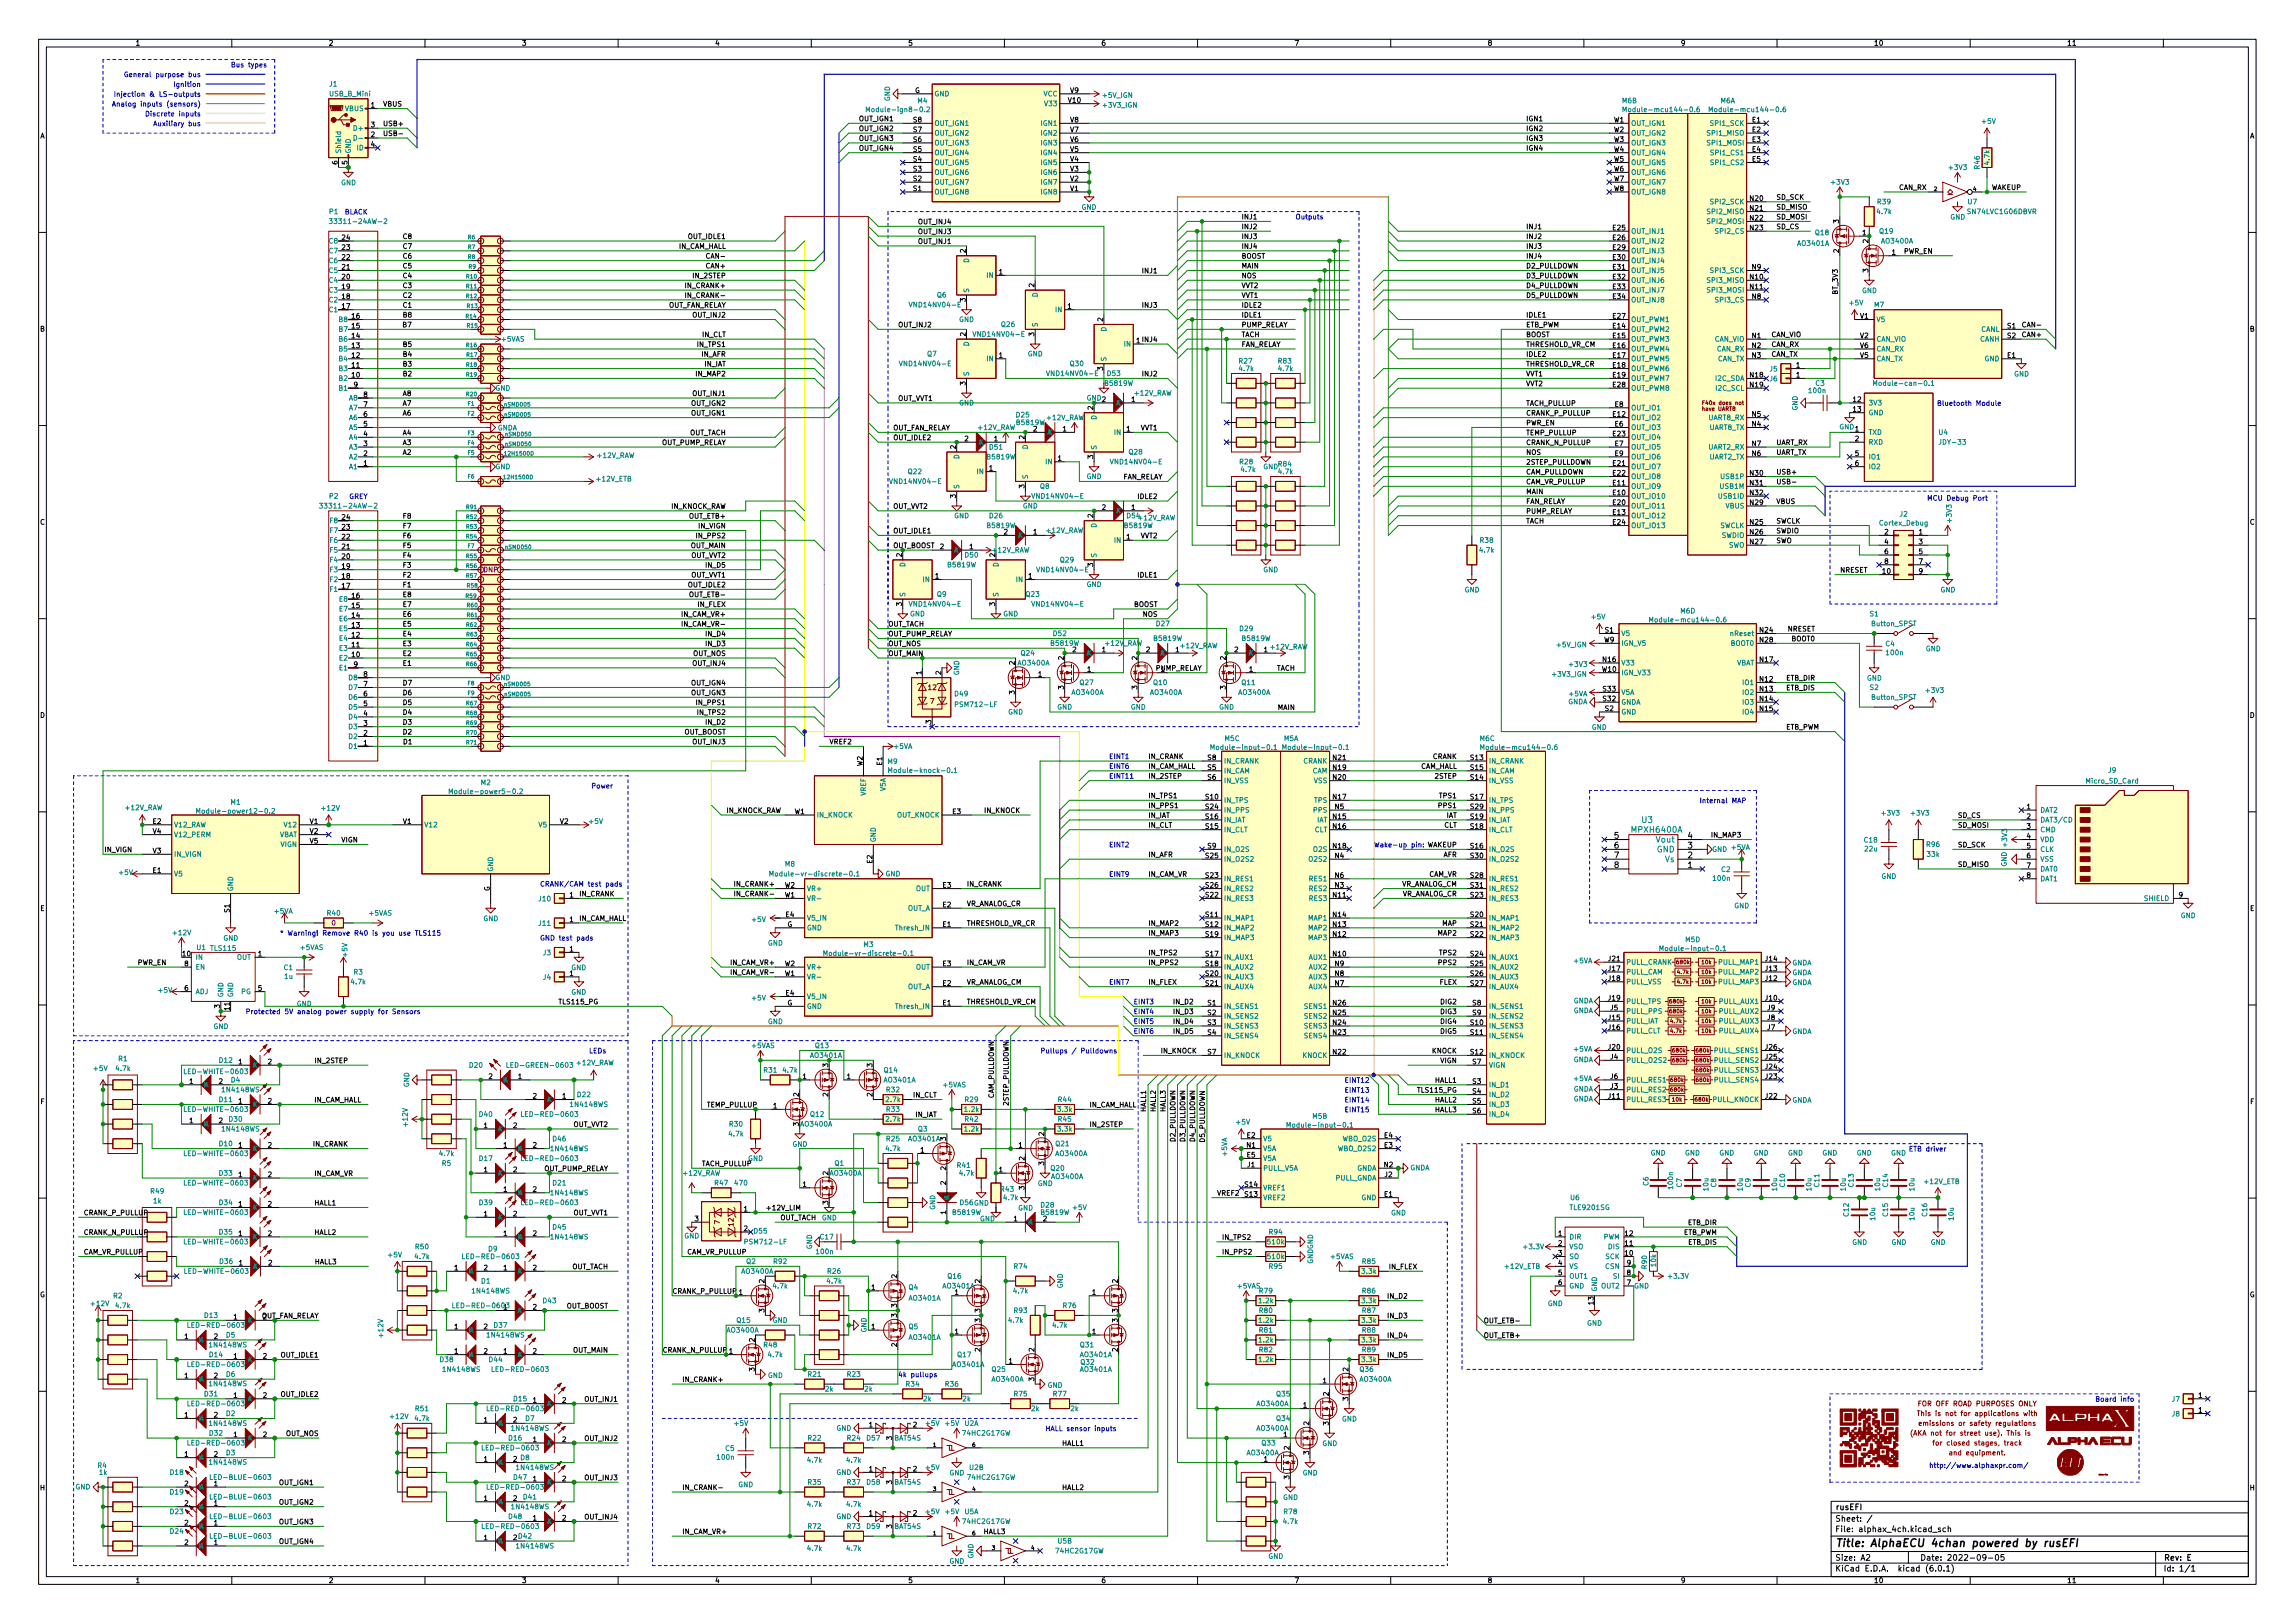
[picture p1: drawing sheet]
<svg xmlns="http://www.w3.org/2000/svg" width="594mm" height="420mm" viewBox="0 0 594 420" stroke-linecap="round" stroke-linejoin="round" font-family="sans-serif">
<defs><g id="words">
<text font-size="2.8" fill="#020000" x="475" y="400.5">Title: AlphaECU 4chan powered by rusEFI</text>
<g font-size="2.1" fill="#008484">
<text x="422.6" y="215.6">MPXH6400A</text>
<text x="425" y="213">U3</text>
<text x="428.9" y="220.6">GND</text>
<text x="428.9" y="218.1">Vout</text>
<text x="431" y="223.2">Vs</text>
</g>
<g font-size="2.1" fill="#040000">
<text x="417.9" y="217.1">5</text>
<text x="417.9" y="219.6">6</text>
<text x="436.9" y="219.6">3</text>
<text x="436.9" y="217.1">4</text>
<text x="417.9" y="222.2">7</text>
<text x="417.9" y="224.7">8</text>
<text x="436.9" y="224.7">1</text>
<text x="436.9" y="222.2">2</text>
</g>
<g font-size="2.1" fill="#020000">
<text x="475" y="393.9">Sheet: /</text>
<text x="475" y="390.9">rusEFI</text>
<text x="475" y="396.6">File: alphax_4ch.kicad_sch</text>
<text x="475" y="406.8">KiCad E.D.A. kicad (6.0.1)</text>
<text x="475" y="404">Size: A2</text>
<text x="497" y="404">Date: 2022-09-05</text>
<text x="560" y="404">Rev: E</text>
<text x="560" y="406.8">Id: 1/1</text>
</g>
<g font-size="1.8" fill="#020000">
<text x="35" y="11.8">1</text>
<text x="85" y="11.8">2</text>
<text x="135" y="11.8">3</text>
<text x="185" y="11.8">4</text>
<text x="235" y="11.8">5</text>
<text x="285" y="11.8">6</text>
<text x="335" y="11.8">7</text>
<text x="385" y="11.8">8</text>
<text x="435" y="11.8">9</text>
<text x="485" y="11.8">10</text>
<text x="535" y="11.8">11</text>
<text x="10.3" y="35.8">A</text>
<text x="582.4" y="35.8">A</text>
<text x="10.3" y="85.8">B</text>
<text x="582.4" y="85.8">B</text>
<text x="10.3" y="135.8">C</text>
<text x="582.4" y="135.8">C</text>
<text x="10.3" y="185.8">D</text>
<text x="582.4" y="185.8">D</text>
<text x="10.4" y="235.8">E</text>
<text x="582.4" y="235.8">E</text>
<text x="10.4" y="285.8">F</text>
<text x="582.5" y="285.8">F</text>
<text x="10.3" y="335.8">G</text>
<text x="582.3" y="335.8">G</text>
<text x="10.3" y="385.8">H</text>
<text x="582.4" y="385.8">H</text>
<text x="35" y="409.8">1</text>
<text x="85" y="409.8">2</text>
<text x="135" y="409.8">3</text>
<text x="185" y="409.8">4</text>
<text x="235" y="409.8">5</text>
<text x="285" y="409.8">6</text>
<text x="335" y="409.8">7</text>
<text x="385" y="409.8">8</text>
<text x="435" y="409.8">9</text>
<text x="485" y="409.8">10</text>
<text x="535" y="409.8">11</text>
</g>
<g font-size="1.8" fill="#0000c2">
<text x="59.7" y="17.4">Bus types</text>
<text x="34.4" y="19.9">General purpose bus</text>
<text x="45.7" y="22.5">Ignition</text>
<text x="31.8" y="27.6">Analog inputs (sensors)</text>
<text x="33.2" y="25">Injection &amp; LS-outputs</text>
<text x="39.3" y="30.1">Discrete inputs</text>
<text x="41" y="32.6">Auxiliary bus</text>
<text x="89.1" y="55.5">BLACK</text>
<text x="335.3" y="56.8">Outputs</text>
<text x="503.2" y="105">Bluetooth Module</text>
<text x="90.2" y="129.2">GREY</text>
<text x="500.6" y="129.6">MCU Debug Port</text>
<text x="287" y="196.5">EINT1</text>
<text x="287" y="201.6">EINT11</text>
<text x="287" y="199">EINT6</text>
<text x="153.4" y="204.1">Power</text>
<text x="441.3" y="207.9">Internal MAP</text>
<text x="287" y="219.3">EINT2</text>
<text x="355.6" y="219.3">Wake-up pin:</text>
<text x="287" y="227">EINT9</text>
<text x="139.7" y="229.5">CRANK/CAM test pads</text>
<text x="72.4" y="242.2">* Warning! Remove R40 is you use TLS115</text>
<text x="139.7" y="243.5">GND test pads</text>
<text x="287" y="254.9">EINT7</text>
<text x="63.5" y="262.5">Protected 5V analog power supply for Sensors</text>
<text x="293.4" y="262.5">EINT4</text>
<text x="293.4" y="260">EINT3</text>
<text x="293.4" y="267.6">EINT6</text>
<text x="293.4" y="265.1">EINT5</text>
<text x="152.4" y="272.7">LEDs</text>
<text x="269.2" y="272.7">Pullups / Pulldowns</text>
<text x="348" y="280.3">EINT12</text>
<text x="348" y="285.4">EINT14</text>
<text x="348" y="287.9">EINT15</text>
<text x="348" y="282.8">EINT13</text>
<text x="494" y="298.1">ETB driver</text>
<text x="232.4" y="356.5">4k pullups</text>
<text x="542.3" y="362.8">Board info</text>
<text x="270.5" y="370.5">HALL sensor inputs</text>
<text x="503.6" y="380">http://www.alphaxpr.com/</text>
</g>
<g font-size="1.8" fill="#008484">
<text x="85.3" y="22.4">J1</text>
<text x="85.3" y="24.9">USB_B_Mini</text>
<text x="89.3" y="28.7">VBUS</text>
<text x="225.7" y="29">Module-ign8-0.2</text>
<text x="230.4" y="26.2" transform="rotate(-90 230.4 26.2)">GND</text>
<text x="237.5" y="26.7">M4</text>
<text x="241.8" y="24.9">GND</text>
<text x="270.1" y="24.9">VCC</text>
<text x="270.7" y="27.5">V33</text>
<text x="285.6" y="25.3">+5V_IGN</text>
<text x="285.7" y="27.8">+3V3_IGN</text>
<text x="419.9" y="26.7">M6B</text>
<text x="421.8" y="29">Module-mcu144-0.6</text>
<text x="444.1" y="29">Module-mcu144-0.6</text>
<text x="445.4" y="26.7">M6A</text>
<text x="91.9" y="33.8">D+</text>
<text x="241.8" y="35.1">OUT_IGN2</text>
<text x="241.8" y="32.6">OUT_IGN1</text>
<text x="269.7" y="35.1">IGN2</text>
<text x="269.7" y="32.6">IGN1</text>
<text x="422.1" y="32.6">OUT_IGN1</text>
<text x="422.1" y="35.1">OUT_IGN2</text>
<text x="442.3" y="35.1">SPI1_MISO</text>
<text x="443.1" y="32.6">SPI1_SCK</text>
<text x="513.1" y="32">+5V</text>
<text x="88.3" y="39.8" transform="rotate(-90 88.3 39.8)">Shield</text>
<text x="90.8" y="39.8" transform="rotate(-90 90.8 39.8)">GND</text>
<text x="92.5" y="38.9">ID</text>
<text x="241.8" y="40.2">OUT_IGN4</text>
<text x="241.8" y="37.6">OUT_IGN3</text>
<text x="269.7" y="40.2">IGN4</text>
<text x="269.7" y="37.6">IGN3</text>
<text x="422.1" y="37.6">OUT_IGN3</text>
<text x="422.1" y="40.2">OUT_IGN4</text>
<text x="442.3" y="37.6">SPI1_MOSI</text>
<text x="443.4" y="40.2">SPI1_CS1</text>
<text x="88.3" y="47.9">GND</text>
<text x="241.8" y="47.8">OUT_IGN7</text>
<text x="241.8" y="45.3">OUT_IGN6</text>
<text x="241.8" y="42.7">OUT_IGN5</text>
<text x="269.7" y="47.8">IGN7</text>
<text x="269.7" y="45.3">IGN6</text>
<text x="269.7" y="42.7">IGN5</text>
<text x="422.1" y="42.7">OUT_IGN5</text>
<text x="422.1" y="45.3">OUT_IGN6</text>
<text x="422.1" y="47.8">OUT_IGN7</text>
<text x="443.4" y="42.7">SPI1_CS2</text>
<text x="474.2" y="47.8">+3V3</text>
<text x="504.6" y="44">+3V3</text>
<text x="512.4" y="43.7" transform="rotate(-90 512.4 43.7)">R46</text>
<text x="515" y="42.5" transform="rotate(-90 515 42.5)">4.7k</text>
<text x="241.8" y="50.3">OUT_IGN8</text>
<text x="269.7" y="50.3">IGN8</text>
<text x="422.1" y="50.3">OUT_IGN8</text>
<text x="443.1" y="52.9">SPI2_SCK</text>
<text x="486.1" y="52.9">R39</text>
<text x="509.4" y="52.9">U7</text>
<text x="85.3" y="55.4">P1</text>
<text x="86.7" y="58">33311-24AW-2</text>
<text x="279.9" y="54.3">GND</text>
<text x="442.3" y="55.4">SPI2_MISO</text>
<text x="442.3" y="58">SPI2_MOSI</text>
<text x="486" y="55.4">4.7k</text>
<text x="504.8" y="56.8">GND</text>
<text x="509.5" y="55.4">SN74LVC1G06DBVR</text>
<text x="85.3" y="65.6">C7</text>
<text x="85.3" y="63">C8</text>
<text x="422.1" y="60.5">OUT_INJ1</text>
<text x="422.1" y="63">OUT_INJ2</text>
<text x="422.1" y="65.6">OUT_INJ3</text>
<text x="444.3" y="60.5">SPI2_CS</text>
<text x="465.4" y="63.6">AO3401A</text>
<text x="470" y="60.9">Q18</text>
<text x="486.6" y="60.5">Q19</text>
<text x="487.1" y="63">AO3400A</text>
<text x="85.3" y="70.7">C5</text>
<text x="85.3" y="68.1">C6</text>
<text x="250.8" y="68" transform="rotate(-90 250.8 68)">D</text>
<text x="255.5" y="71.9">IN</text>
<text x="422.1" y="68.1">OUT_INJ4</text>
<text x="422.1" y="70.7">OUT_INJ5</text>
<text x="443.1" y="70.7">SPI3_SCK</text>
<text x="85.3" y="75.7">C3</text>
<text x="85.3" y="73.2">C4</text>
<text x="242.6" y="77">Q6</text>
<text x="250.8" y="75.9" transform="rotate(-90 250.8 75.9)">S</text>
<text x="268.6" y="76.9" transform="rotate(-90 268.6 76.9)">D</text>
<text x="422.1" y="73.2">OUT_INJ6</text>
<text x="422.1" y="75.7">OUT_INJ7</text>
<text x="442.3" y="73.2">SPI3_MISO</text>
<text x="442.3" y="75.7">SPI3_MOSI</text>
<text x="482" y="75.9">GND</text>
<text x="85.3" y="80.8">C1</text>
<text x="85.3" y="78.3">C2</text>
<text x="87.9" y="83.4">B8</text>
<text x="236.1" y="79.5">VND14NV04-E</text>
<text x="248.2" y="83.4">GND</text>
<text x="273.3" y="80.8">IN</text>
<text x="422.1" y="83.4">OUT_PWM1</text>
<text x="422.1" y="78.3">OUT_INJ8</text>
<text x="444.3" y="78.3">SPI3_CS</text>
<text x="478.8" y="79">+5V</text>
<text x="485.2" y="79.5">M7</text>
<text x="485.6" y="83.4">V5</text>
<text x="87.9" y="88.4">B6</text>
<text x="87.9" y="85.9">B7</text>
<text x="129.9" y="88.4">+5VAS</text>
<text x="250.8" y="89.6" transform="rotate(-90 250.8 89.6)">D</text>
<text x="252.6" y="87.2">VND14NV04-E</text>
<text x="259.3" y="84.6">Q26</text>
<text x="268.6" y="84.8" transform="rotate(-90 268.6 84.8)">S</text>
<text x="286.4" y="85.8" transform="rotate(-90 286.4 85.8)">D</text>
<text x="291.1" y="89.7">IN</text>
<text x="422.1" y="85.9">OUT_PWM2</text>
<text x="422.1" y="88.4">OUT_PWM3</text>
<text x="443.8" y="88.4">CAN_VIO</text>
<text x="485.6" y="88.4">CAN_VIO</text>
<text x="512.5" y="88.4">CANH</text>
<text x="512.7" y="85.9">CANL</text>
<text x="87.9" y="93.5">B4</text>
<text x="87.9" y="91">B5</text>
<text x="233.5" y="94.8">VND14NV04-E</text>
<text x="240" y="92.2">Q7</text>
<text x="255.5" y="93.5">IN</text>
<text x="266" y="92.2">GND</text>
<text x="277" y="94.8">Q30</text>
<text x="286.4" y="93.6" transform="rotate(-90 286.4 93.6)">S</text>
<text x="320.8" y="94.1">R27</text>
<text x="330.9" y="94.1">R83</text>
<text x="422.1" y="91">OUT_PWM4</text>
<text x="422.1" y="93.5">OUT_PWM5</text>
<text x="444.3" y="91">CAN_RX</text>
<text x="444.5" y="93.5">CAN_TX</text>
<text x="485.6" y="93.5">CAN_TX</text>
<text x="485.6" y="91">CAN_RX</text>
<text x="513.7" y="93.5">GND</text>
<text x="87.9" y="98.6">B2</text>
<text x="87.9" y="96.1">B3</text>
<text x="87.9" y="101.1">B1</text>
<text x="128.2" y="101.1">GND</text>
<text x="250.8" y="97.5" transform="rotate(-90 250.8 97.5)">S</text>
<text x="271.6" y="97.3">VND14NV04-E</text>
<text x="286.1" y="99.9">B5819W</text>
<text x="286.7" y="97.3">D53</text>
<text x="320.9" y="96.1">4.7k</text>
<text x="331" y="96.1">4.7k</text>
<text x="422.1" y="96.1">OUT_PWM6</text>
<text x="422.1" y="98.6">OUT_PWM7</text>
<text x="422.1" y="101.1">OUT_PWM8</text>
<text x="444.1" y="98.6">I2C_SDA</text>
<text x="444.3" y="101.1">I2C_SCL</text>
<text x="458.1" y="96.2">J5</text>
<text x="458.1" y="98.7">J6</text>
<text x="468.3" y="101.8">100n</text>
<text x="470" y="99.9">C3</text>
<text x="486.3" y="99.9">Module-can-0.1</text>
<text x="521.3" y="97.5">GND</text>
<text x="90.4" y="106.2">A7</text>
<text x="90.4" y="103.7">A8</text>
<text x="248.2" y="104.9">GND</text>
<text x="281.2" y="103.7">GND2</text>
<text x="289" y="104.9">K</text>
<text x="293.7" y="102.4">+12V_RAW</text>
<text x="422.1" y="106.2">OUT_IO1</text>
<text x="465.3" y="106.3" transform="rotate(-90 465.3 106.3)">GND</text>
<text x="483.6" y="104.9">3V3</text>
<text x="483.6" y="107.5">GND</text>
<text x="90.4" y="113.8">A4</text>
<text x="90.4" y="111.3">A5</text>
<text x="90.4" y="108.8">A6</text>
<text x="128.7" y="111.4">GNDA</text>
<text x="253.2" y="111.3">+12V_RAW</text>
<text x="263.1" y="108">D25</text>
<text x="263.3" y="110">B5819W</text>
<text x="271" y="108.8">+12V_RAW</text>
<text x="271.3" y="112.6">K</text>
<text x="283.8" y="108.6" transform="rotate(-90 283.8 108.6)">D</text>
<text x="288.6" y="112.6">IN</text>
<text x="422.1" y="108.8">OUT_IO2</text>
<text x="422.1" y="113.8">OUT_IO4</text>
<text x="422.1" y="111.3">OUT_IO3</text>
<text x="442.3" y="108.8">UART8_RX</text>
<text x="442.5" y="111.3">UART8_TX</text>
<text x="476.1" y="111.1">GND</text>
<text x="483.6" y="112.6">TXD</text>
<text x="501.9" y="112.6">U4</text>
<text x="90.4" y="118.9">A2</text>
<text x="90.4" y="116.4">A3</text>
<text x="154.6" y="118.5">+12V_RAW</text>
<text x="248.3" y="118.8" transform="rotate(-90 248.3 118.8)">D</text>
<text x="253.5" y="115.1">K</text>
<text x="255.6" y="118.9">B5819W</text>
<text x="256.2" y="116.4">D51</text>
<text x="266.1" y="116.3" transform="rotate(-90 266.1 116.3)">D</text>
<text x="283.8" y="116.5" transform="rotate(-90 283.8 116.5)">S</text>
<text x="292.3" y="117.6">Q28</text>
<text x="422.1" y="116.4">OUT_IO5</text>
<text x="422.1" y="118.9">OUT_IO6</text>
<text x="442.3" y="116.4">UART2_RX</text>
<text x="442.5" y="118.9">UART2_TX</text>
<text x="483.6" y="115.1">RXD</text>
<text x="483.6" y="118.9">IO1</text>
<text x="502.4" y="115.1">JDY-33</text>
<text x="90.4" y="121.5">A1</text>
<text x="128.2" y="121.5">GND</text>
<text x="154.5" y="124.6">+12V_ETB</text>
<text x="231" y="125.3">VND14NV04-E</text>
<text x="235.1" y="122.7">Q22</text>
<text x="253" y="122.7">IN</text>
<text x="266.1" y="124.1" transform="rotate(-90 266.1 124.1)">S</text>
<text x="270.8" y="120.2">IN</text>
<text x="281.2" y="124">GND</text>
<text x="288.1" y="120.2">VND14NV04-E</text>
<text x="321" y="120.2">R28</text>
<text x="321.3" y="122.2">4.7k</text>
<text x="327" y="121.5">GND</text>
<text x="330.9" y="120.8">R84</text>
<text x="331" y="122.7">4.7k</text>
<text x="422.1" y="121.5">OUT_IO7</text>
<text x="422.1" y="124">OUT_IO8</text>
<text x="445.7" y="124">USB1P</text>
<text x="483.6" y="121.5">IO2</text>
<text x="84.2" y="131.6">33311-24AW-2</text>
<text x="85.3" y="129.1">P2</text>
<text x="248.3" y="126.7" transform="rotate(-90 248.3 126.7)">S</text>
<text x="264.7" y="131.6">GND</text>
<text x="267.8" y="129.1">VND14NV04-E</text>
<text x="269.3" y="126.5">Q8</text>
<text x="422.1" y="129.1">OUT_IO10</text>
<text x="422.1" y="126.5">OUT_IO9</text>
<text x="422.1" y="131.6">OUT_IO11</text>
<text x="445.1" y="129.1">USB1ID</text>
<text x="445.4" y="126.5">USB1M</text>
<text x="446.7" y="131.6">VBUS</text>
<text x="85.5" y="138">F7</text>
<text x="85.5" y="135.4">F8</text>
<text x="247" y="134.2">GND</text>
<text x="255.6" y="136.7">B5819W</text>
<text x="256.2" y="134.2">D26</text>
<text x="270.8" y="138">+12V_RAW</text>
<text x="283.8" y="136.6" transform="rotate(-90 283.8 136.6)">D</text>
<text x="289" y="132.9">K</text>
<text x="291.2" y="136.7">B5819W</text>
<text x="291.7" y="134.2">D54</text>
<text x="294.6" y="134.7">+12V_RAW</text>
<text x="422.1" y="134.2">OUT_IO12</text>
<text x="422.1" y="136.7">OUT_IO13</text>
<text x="445.1" y="136.7">SWCLK</text>
<text x="486.7" y="136">Cortex_Debug</text>
<text x="491.8" y="133.7">J2</text>
<text x="505.2" y="135.1" transform="rotate(-90 505.2 135.1)">+3V3</text>
<text x="85.5" y="143">F5</text>
<text x="85.5" y="140.5">F6</text>
<text x="247.1" y="143">K</text>
<text x="256.9" y="143">+12V_RAW</text>
<text x="263.6" y="139.2">K</text>
<text x="288.6" y="140.5">IN</text>
<text x="383.1" y="143">4.7k</text>
<text x="383.2" y="140.5">R38</text>
<text x="445.6" y="139.2">SWDIO</text>
<text x="447.4" y="141.8">SWO</text>
<text x="85.5" y="148.1">F3</text>
<text x="85.5" y="145.6">F4</text>
<text x="234.3" y="146.7" transform="rotate(-90 234.3 146.7)">D</text>
<text x="245.5" y="146.9">B5819W</text>
<text x="249.8" y="144.3">D50</text>
<text x="258.4" y="146.7" transform="rotate(-90 258.4 146.7)">D</text>
<text x="269.1" y="148.1">VND14NV04-E</text>
<text x="274.5" y="145.6">Q29</text>
<text x="283.8" y="144.4" transform="rotate(-90 283.8 144.4)">S</text>
<text x="327" y="148.1">GND</text>
<text x="85.5" y="153.2">F1</text>
<text x="85.5" y="150.7">F2</text>
<text x="88" y="155.7">E8</text>
<text x="234.3" y="154.6" transform="rotate(-90 234.3 154.6)">S</text>
<text x="239" y="150.7">IN</text>
<text x="242.6" y="154.5">Q9</text>
<text x="258.4" y="154.6" transform="rotate(-90 258.4 154.6)">S</text>
<text x="263.2" y="150.7">IN</text>
<text x="265.6" y="154.5">Q23</text>
<text x="281.2" y="151.9">GND</text>
<text x="379.1" y="153.3">GND</text>
<text x="502.3" y="153.3">GND</text>
<text x="88" y="160.8">E6</text>
<text x="88" y="158.3">E7</text>
<text x="235.5" y="159.6">GND</text>
<text x="236.1" y="157">VND14NV04-E</text>
<text x="259.7" y="159.6">GND</text>
<text x="267.8" y="157">VND14NV04-E</text>
<text x="412.1" y="160.3">+5V</text>
<text x="428.7" y="161.1">Module-mcu144-0.6</text>
<text x="435" y="158.8">M6D</text>
<text x="484.1" y="159.6">S1</text>
<text x="88" y="165.9">E4</text>
<text x="88" y="163.4">E5</text>
<text x="272.2" y="167.2">B5819W</text>
<text x="272.7" y="164.6">D52</text>
<text x="286.1" y="167.2">+12V_RAW</text>
<text x="298.8" y="165.9">B5819W</text>
<text x="299.4" y="162.1">D27</text>
<text x="305.5" y="167.8">+12V_RAW</text>
<text x="321" y="163.4">D29</text>
<text x="321.7" y="165.9">B5819W</text>
<text x="403.1" y="167.5">+5V_IGN</text>
<text x="419.6" y="164.6">V5</text>
<text x="419.6" y="167.2">IGN_V5</text>
<text x="448.1" y="167.2">BOOT0</text>
<text x="448.3" y="164.6">nReset</text>
<text x="484.6" y="162.1">Button_SPST</text>
<text x="488.1" y="167.3">C4</text>
<text x="88" y="171">E2</text>
<text x="88" y="168.4">E3</text>
<text x="88" y="173.5">E1</text>
<text x="263.6" y="172.3">AO3400A</text>
<text x="264.3" y="169.7">Q24</text>
<text x="281.4" y="169.7">K</text>
<text x="300.5" y="169.7">K</text>
<text x="323.3" y="169.7">K</text>
<text x="328.8" y="168.1">+12V_RAW</text>
<text x="406.3" y="172.6">+3V3</text>
<text x="419.6" y="172.3">V33</text>
<text x="449.3" y="172.3">VBAT</text>
<text x="488.4" y="169.6">100n</text>
<text x="498.5" y="168.6">GND</text>
<text x="90.4" y="178.6">D7</text>
<text x="90.4" y="176.1">D8</text>
<text x="128.2" y="176.1">GND</text>
<text x="248.3" y="174.9" transform="rotate(-90 248.3 174.9)">GND</text>
<text x="277.6" y="179.9">AO3400A</text>
<text x="279.6" y="177.3">Q27</text>
<text x="297.9" y="179.9">AO3400A</text>
<text x="298.6" y="177.3">Q10</text>
<text x="320.7" y="179.9">AO3400A</text>
<text x="321.5" y="177.3">Q11</text>
<text x="402" y="175.2">+3V3_IGN</text>
<text x="419.6" y="179.9">V5A</text>
<text x="419.6" y="174.8">IGN_V33</text>
<text x="451.3" y="177.3">IO1</text>
<text x="451.3" y="179.9">IO2</text>
<text x="483.2" y="176.2">GND</text>
<text x="484.1" y="178.6">S2</text>
<text x="498.7" y="179.4">+3V3</text>
<text x="90.4" y="183.7">D5</text>
<text x="90.4" y="181.1">D6</text>
<text x="247.2" y="180.2">D49</text>
<text x="247.8" y="183">PSM712-LF</text>
<text x="260.9" y="185">GND</text>
<text x="273.6" y="183.7">GND</text>
<text x="292.7" y="183.7">GND</text>
<text x="315.5" y="183.7">GND</text>
<text x="405.8" y="182.3">GNDA</text>
<text x="406.2" y="180.2">+5VA</text>
<text x="419.6" y="185">GND</text>
<text x="419.6" y="182.4">GNDA</text>
<text x="451.3" y="182.4">IO3</text>
<text x="451.3" y="185">IO4</text>
<text x="484.6" y="181.1">Button_SPST</text>
<text x="90.4" y="191.3">D2</text>
<text x="90.4" y="188.8">D3</text>
<text x="90.4" y="186.2">D4</text>
<text x="317" y="191.8">M5C</text>
<text x="332.3" y="191.8">M5A</text>
<text x="383.1" y="191.8">M6C</text>
<text x="412" y="188.9">GND</text>
<text x="90.4" y="193.8">D1</text>
<text x="229.8" y="197.8">M9</text>
<text x="231.4" y="193.8">+5VA</text>
<text x="314.9" y="194.1">Module-input-0.1</text>
<text x="316.7" y="197.7">IN_CRANK</text>
<text x="333.5" y="194.1">Module-input-0.1</text>
<text x="337.3" y="197.7">CRANK</text>
<text x="385" y="194.1">Module-mcu144-0.6</text>
<text x="385.3" y="197.7">IN_CRANK</text>
<text x="124.5" y="203.2">M2</text>
<text x="231.4" y="200.1">Module-knock-0.1</text>
<text x="316.7" y="200.2">IN_CAM</text>
<text x="316.7" y="202.7">IN_VSS</text>
<text x="339.6" y="200.2">CAM</text>
<text x="340.1" y="202.7">VSS</text>
<text x="385.3" y="202.7">IN_VSS</text>
<text x="385.3" y="200.2">IN_CAM</text>
<text x="540.1" y="202.8">Micro_SD_Card</text>
<text x="545.8" y="200">J9</text>
<text x="32.4" y="209.7">+12V_RAW</text>
<text x="59.7" y="208.3">M1</text>
<text x="83.4" y="209.8">+12V</text>
<text x="117.7" y="205.5">Module-power5-0.2</text>
<text x="224.2" y="206.1" transform="rotate(-90 224.2 206.1)">VREF</text>
<text x="229.2" y="204.8" transform="rotate(-90 229.2 204.8)">V5A</text>
<text x="316.7" y="207.8">IN_TPS</text>
<text x="340.2" y="207.8">TPS</text>
<text x="385.3" y="207.8">IN_TPS</text>
<text x="45" y="214.2">V12_RAW</text>
<text x="52.5" y="210.6">Module-power12-0.2</text>
<text x="73.8" y="214.2">V12</text>
<text x="109.7" y="214.2">V12</text>
<text x="139.6" y="214.2">V5</text>
<text x="152.6" y="213.3">+5V</text>
<text x="211.3" y="211.6">IN_KNOCK</text>
<text x="232.1" y="211.6">OUT_KNOCK</text>
<text x="316.7" y="215.4">IN_CLT</text>
<text x="316.7" y="212.9">IN_IAT</text>
<text x="316.7" y="210.4">IN_PPS</text>
<text x="340.1" y="210.4">PPS</text>
<text x="340.2" y="215.4">CLT</text>
<text x="340.8" y="212.9">IAT</text>
<text x="385.3" y="215.4">IN_CLT</text>
<text x="385.3" y="212.9">IN_IAT</text>
<text x="385.3" y="210.4">IN_PPS</text>
<text x="487.2" y="211.1">+3V3</text>
<text x="494.8" y="211.1">+3V3</text>
<text x="528.1" y="210.4">DAT2</text>
<text x="528.1" y="212.9">DAT3/CD</text>
<text x="528.1" y="215.4">CMD</text>
<text x="45" y="221.8">IN_VIGN</text>
<text x="45" y="216.7">V12_PERM</text>
<text x="72.1" y="216.7">VBAT</text>
<text x="72.6" y="219.2">VIGN</text>
<text x="226.7" y="218.1" transform="rotate(-90 226.7 218.1)">GND</text>
<text x="316.7" y="220.5">IN_O2S</text>
<text x="340.1" y="220.5">O2S</text>
<text x="385.3" y="220.5">IN_O2S</text>
<text x="443.2" y="220.5">GND</text>
<text x="448.2" y="220">+5VA</text>
<text x="482.6" y="218.1">C18</text>
<text x="482.8" y="220.4">22u</text>
<text x="498.8" y="219.2">R96</text>
<text x="498.9" y="221.8">33k</text>
<text x="519.5" y="219.1" transform="rotate(-90 519.5 219.1)">+3V3</text>
<text x="528.1" y="218">VDD</text>
<text x="528.1" y="220.5">CLK</text>
<text x="30.9" y="226.5">+5V</text>
<text x="45" y="226.9">V5</text>
<text x="127.6" y="225.7" transform="rotate(-90 127.6 225.7)">GND</text>
<text x="201.4" y="226.9">Module-vr-discrete-0.1</text>
<text x="203.2" y="224.3">M8</text>
<text x="229.2" y="226.9">GND</text>
<text x="316.7" y="223.1">IN_O2S2</text>
<text x="339.1" y="223.1">O2S2</text>
<text x="385.3" y="223.1">IN_O2S2</text>
<text x="445.6" y="225.7">C2</text>
<text x="487" y="227.5">GND</text>
<text x="519.4" y="224.4" transform="rotate(-90 519.4 224.4)">GND</text>
<text x="528.1" y="223.1">VSS</text>
<text x="528.1" y="225.6">DAT0</text>
<text x="60.3" y="230.8" transform="rotate(-90 60.3 230.8)">GND</text>
<text x="139.5" y="233.3">J10</text>
<text x="208.8" y="233.2">VR-</text>
<text x="208.8" y="230.7">VR+</text>
<text x="237.1" y="230.7">OUT</text>
<text x="316.7" y="233.2">IN_RES3</text>
<text x="316.7" y="228.1">IN_RES1</text>
<text x="316.7" y="230.7">IN_RES2</text>
<text x="339" y="233.2">RES3</text>
<text x="339" y="230.7">RES2</text>
<text x="339" y="228.1">RES1</text>
<text x="385.3" y="233.2">IN_RES3</text>
<text x="385.3" y="228.1">IN_RES1</text>
<text x="385.3" y="230.7">IN_RES2</text>
<text x="443.6" y="228">100n</text>
<text x="528.1" y="228.1">DAT1</text>
<text x="555.1" y="233.2">SHIELD</text>
<text x="71.1" y="236.5">+5VA</text>
<text x="84.7" y="237">R40</text>
<text x="95.6" y="237">+5VAS</text>
<text x="125.1" y="238.4">GND</text>
<text x="139.5" y="239.7">J11</text>
<text x="194.7" y="238.7">+5V</text>
<text x="208.8" y="238.3">V5_IN</text>
<text x="234.8" y="235.8">OUT_A</text>
<text x="316.7" y="238.3">IN_MAP1</text>
<text x="338.7" y="238.3">MAP1</text>
<text x="385.3" y="238.3">IN_MAP1</text>
<text x="448.9" y="235.1">GND</text>
<text x="564.5" y="237.7">GND</text>
<text x="44.9" y="242.1">+12V</text>
<text x="50.9" y="245.9">U1</text>
<text x="57.8" y="243.5">GND</text>
<text x="77.8" y="245.9">+5VAS</text>
<text x="198.7" y="244.8">GND</text>
<text x="208.8" y="240.8">GND</text>
<text x="223.6" y="245.1">M3</text>
<text x="232.1" y="240.8">Thresh_IN</text>
<text x="316.7" y="240.8">IN_MAP2</text>
<text x="316.7" y="243.4">IN_MAP3</text>
<text x="338.7" y="243.4">MAP3</text>
<text x="338.7" y="240.8">MAP2</text>
<text x="385.3" y="240.8">IN_MAP2</text>
<text x="385.3" y="243.4">IN_MAP3</text>
<text x="436.3" y="243.9">M5D</text>
<text x="50.5" y="248.5">IN</text>
<text x="50.5" y="251">EN</text>
<text x="54.6" y="246.1">TLS115</text>
<text x="61.3" y="248.5">OUT</text>
<text x="73.5" y="251.1">C1</text>
<text x="89.9" y="247.6" transform="rotate(-90 89.9 247.6)">+5V</text>
<text x="140.6" y="247.3">J3</text>
<text x="147.8" y="251.1">GND</text>
<text x="208.8" y="251">VR+</text>
<text x="215.4" y="247.4">Module-vr-discrete-0.1</text>
<text x="237.1" y="251">OUT</text>
<text x="316.7" y="248.5">IN_AUX1</text>
<text x="316.7" y="251">IN_AUX2</text>
<text x="338.9" y="248.5">AUX1</text>
<text x="338.9" y="251">AUX2</text>
<text x="385.3" y="248.5">IN_AUX1</text>
<text x="385.3" y="251">IN_AUX2</text>
<text x="407.5" y="249.4">+5VA</text>
<text x="420.9" y="249.7">PULL_CRANK</text>
<text x="431.1" y="246.2">Module-input-0.1</text>
<text x="444.9" y="249.7">PULL_MAP1</text>
<text x="463.8" y="249.9">GNDA</text>
<text x="41.1" y="257">+5V</text>
<text x="50.5" y="257.3">ADJ</text>
<text x="62.5" y="257.3">PG</text>
<text x="73.7" y="253.4">1u</text>
<text x="91" y="254.8">4.7k</text>
<text x="91.6" y="252.3">R3</text>
<text x="140.6" y="253.6">J4</text>
<text x="147.8" y="257.5">GND</text>
<text x="208.8" y="253.5">VR-</text>
<text x="234.8" y="256.1">OUT_A</text>
<text x="316.7" y="253.5">IN_AUX3</text>
<text x="316.7" y="256.1">IN_AUX4</text>
<text x="338.9" y="256.1">AUX4</text>
<text x="338.9" y="253.5">AUX3</text>
<text x="385.3" y="253.5">IN_AUX3</text>
<text x="385.3" y="256.1">IN_AUX4</text>
<text x="420.9" y="252.3">PULL_CAM</text>
<text x="420.9" y="254.8">PULL_VSS</text>
<text x="444.9" y="254.8">PULL_MAP3</text>
<text x="444.9" y="252.3">PULL_MAP2</text>
<text x="463.8" y="255">GNDA</text>
<text x="463.8" y="252.4">GNDA</text>
<text x="57.8" y="258.2" transform="rotate(-90 57.8 258.2)">GND</text>
<text x="60.3" y="258.2" transform="rotate(-90 60.3 258.2)">GND</text>
<text x="76.8" y="260.5">GND</text>
<text x="194.7" y="259">+5V</text>
<text x="208.8" y="258.6">V5_IN</text>
<text x="208.8" y="261.2">GND</text>
<text x="232.1" y="261.2">Thresh_IN</text>
<text x="316.7" y="261.2">IN_SENS1</text>
<text x="316.7" y="263.7">IN_SENS2</text>
<text x="337.9" y="263.7">SENS2</text>
<text x="337.9" y="261.2">SENS1</text>
<text x="385.3" y="261.2">IN_SENS1</text>
<text x="385.3" y="263.7">IN_SENS2</text>
<text x="407.2" y="259.7">GNDA</text>
<text x="407.2" y="262.3">GNDA</text>
<text x="420.9" y="259.9">PULL_TPS</text>
<text x="420.9" y="262.4">PULL_PPS</text>
<text x="445.1" y="259.9">PULL_AUX1</text>
<text x="445.1" y="262.4">PULL_AUX2</text>
<text x="55.2" y="266.4">GND</text>
<text x="198.7" y="265.1">GND</text>
<text x="316.7" y="266.2">IN_SENS3</text>
<text x="316.7" y="268.8">IN_SENS4</text>
<text x="337.9" y="268.8">SENS4</text>
<text x="337.9" y="266.2">SENS3</text>
<text x="385.3" y="266.2">IN_SENS3</text>
<text x="385.3" y="268.8">IN_SENS4</text>
<text x="420.9" y="265">PULL_IAT</text>
<text x="420.9" y="267.5">PULL_CLT</text>
<text x="445.1" y="267.5">PULL_AUX4</text>
<text x="445.1" y="265">PULL_AUX3</text>
<text x="463.8" y="267.7">GNDA</text>
<text x="30.7" y="274.7">R1</text>
<text x="56.8" y="275.1">D12</text>
<text x="149.3" y="275.8">+12V_RAW</text>
<text x="194.6" y="271.3">+5VAS</text>
<text x="209.9" y="273.9">AO3401A</text>
<text x="211.1" y="271.3">Q13</text>
<text x="316.7" y="273.9">IN_KNOCK</text>
<text x="337.2" y="273.9">KNOCK</text>
<text x="385.3" y="273.9">IN_KNOCK</text>
<text x="407.2" y="275">GNDA</text>
<text x="407.5" y="272.2">+5VA</text>
<text x="420.9" y="272.6">PULL_O2S</text>
<text x="420.9" y="275.1">PULL_O2S2</text>
<text x="444" y="275.1">PULL_SENS2</text>
<text x="444" y="272.6">PULL_SENS1</text>
<text x="24.3" y="277.2">+5V</text>
<text x="30.1" y="277.2">4.7k</text>
<text x="48.7" y="278">LED-WHITE-0603</text>
<text x="52.6" y="281.5">K</text>
<text x="59.8" y="280.2">D4</text>
<text x="65.5" y="276.4">K</text>
<text x="105.9" y="281.5" transform="rotate(-90 105.9 281.5)">GND</text>
<text x="121.6" y="276.4">D20</text>
<text x="130" y="280.2">K</text>
<text x="132.2" y="276.4">LED-GREEN-0603</text>
<text x="197.8" y="277.7">R31</text>
<text x="202.7" y="277.7">4.7k</text>
<text x="228.9" y="277.7">Q14</text>
<text x="228.9" y="280.2">AO3401A</text>
<text x="244.2" y="281.5">+5VAS</text>
<text x="385.3" y="281.5">IN_D1</text>
<text x="385.3" y="276.4">VIGN</text>
<text x="407.5" y="279.8">+5VA</text>
<text x="420.9" y="280.2">PULL_RES1</text>
<text x="444" y="280.2">PULL_SENS4</text>
<text x="444" y="277.7">PULL_SENS3</text>
<text x="48.7" y="287.8">LED-WHITE-0603</text>
<text x="56.8" y="285.3">D11</text>
<text x="57.7" y="282.7">1N4148WS</text>
<text x="65.5" y="286.6">K</text>
<text x="141.7" y="285.3">K</text>
<text x="147.9" y="286.6">1N4148WS</text>
<text x="149.5" y="284">D22</text>
<text x="229.4" y="285.3">2.7k</text>
<text x="229.5" y="287.8">R33</text>
<text x="229.5" y="282.7">R32</text>
<text x="249.7" y="287.8">1.2k</text>
<text x="249.8" y="285.3">R29</text>
<text x="273.9" y="287.8">3.3k</text>
<text x="274" y="285.3">R44</text>
<text x="385.3" y="284">IN_D2</text>
<text x="385.3" y="286.6">IN_D3</text>
<text x="407.2" y="282.6">GNDA</text>
<text x="407.2" y="285.1">GNDA</text>
<text x="420.9" y="285.3">PULL_RES3</text>
<text x="420.9" y="282.7">PULL_RES2</text>
<text x="443.3" y="285.3">PULL_KNOCK</text>
<text x="463.8" y="285.4">GNDA</text>
<text x="52.6" y="291.6">K</text>
<text x="57.7" y="292.9">1N4148WS</text>
<text x="59.3" y="290.4">D30</text>
<text x="105.5" y="291.5" transform="rotate(-90 105.5 291.5)">+12V</text>
<text x="124.1" y="289.1">D40</text>
<text x="129" y="292.9">K</text>
<text x="136" y="289.1">LED-RED-0603</text>
<text x="188.9" y="291.6">R30</text>
<text x="207.3" y="291.6">AO3400A</text>
<text x="209.8" y="289.1">Q12</text>
<text x="229.4" y="290.4">2.7k</text>
<text x="237.7" y="292.9">Q3</text>
<text x="249.7" y="292.9">1.2k</text>
<text x="249.8" y="290.4">R42</text>
<text x="273.9" y="292.9">3.3k</text>
<text x="274" y="290.4">R45</text>
<text x="320.1" y="291.1">+5V</text>
<text x="334.6" y="291.9">Module-input-0.1</text>
<text x="339.8" y="289.6">M5B</text>
<text x="385.3" y="289.1">IN_D4</text>
<text x="48.7" y="299.3">LED-WHITE-0603</text>
<text x="56.8" y="296.7">D10</text>
<text x="65.5" y="298">K</text>
<text x="113.8" y="299.3">4.7k</text>
<text x="133.9" y="298">K</text>
<text x="142.8" y="298">1N4148WS</text>
<text x="143.2" y="295.4">D46</text>
<text x="188.8" y="294.2">4.7k</text>
<text x="205.1" y="296.8">GND</text>
<text x="229.4" y="298">4.7k</text>
<text x="229.5" y="295.4">R25</text>
<text x="235.3" y="295.4">AO3401A</text>
<text x="273.3" y="296.7">Q21</text>
<text x="273.4" y="299.3">AO3400A</text>
<text x="317.6" y="299.2" transform="rotate(-90 317.6 299.2)">+5VA</text>
<text x="326.9" y="295.4">V5</text>
<text x="326.9" y="298">V5A</text>
<text x="346.5" y="298">WBO_O2S2</text>
<text x="347.5" y="295.4">WBO_O2S</text>
<text x="427.2" y="299.1">GND</text>
<text x="436.1" y="299.1">GND</text>
<text x="445" y="299.1">GND</text>
<text x="453.9" y="299.1">GND</text>
<text x="462.8" y="299.1">GND</text>
<text x="471.7" y="299.1">GND</text>
<text x="480.6" y="299.1">GND</text>
<text x="489.5" y="299.1">GND</text>
<text x="56.8" y="304.3">D33</text>
<text x="65.5" y="305.6">K</text>
<text x="114.4" y="301.8">R5</text>
<text x="124.1" y="300.5">D17</text>
<text x="129" y="304.3">K</text>
<text x="136" y="300.5">LED-RED-0603</text>
<text x="176.8" y="304.3">+12V_RAW</text>
<text x="193.6" y="300.5">GND</text>
<text x="215" y="304.3">AO3400A</text>
<text x="216.1" y="301.8">Q1</text>
<text x="247.8" y="302.3">R41</text>
<text x="248.5" y="304.3">4.7k</text>
<text x="272.1" y="303.1">Q20</text>
<text x="272.3" y="305.2">AO3400A</text>
<text x="326.9" y="300.5">V5A</text>
<text x="326.9" y="303.1">PULL_V5A</text>
<text x="345.6" y="305.6">PULL_GNDA</text>
<text x="351.2" y="303.1">GNDA</text>
<text x="364.9" y="303">GNDA</text>
<text x="39.1" y="309">R49</text>
<text x="39.7" y="311.5">1k</text>
<text x="48.7" y="306.9">LED-WHITE-0603</text>
<text x="56.8" y="312">D34</text>
<text x="124.1" y="312">D39</text>
<text x="133.9" y="309.4">K</text>
<text x="136" y="312">LED-RED-0603</text>
<text x="142.8" y="309.4">1N4148WS</text>
<text x="143.2" y="306.9">D21</text>
<text x="185.1" y="306.9">R47</text>
<text x="190.3" y="306.9">470</text>
<text x="245.7" y="310.8" transform="rotate(-90 245.7 310.8)">K</text>
<text x="248.6" y="312">D56GND</text>
<text x="259.1" y="308.5">R43</text>
<text x="259.9" y="310.7">4.7k</text>
<text x="268.6" y="307">GND</text>
<text x="326.9" y="310.7">VREF2</text>
<text x="326.9" y="308.1">VREF1</text>
<text x="352.4" y="310.7">GND</text>
<text x="406.5" y="310.7">U6</text>
<text x="426.7" y="306.9" transform="rotate(-90 426.7 306.9)">C6</text>
<text x="433.1" y="307.7" transform="rotate(-90 433.1 307.7)">100n</text>
<text x="435.4" y="307.3" transform="rotate(-90 435.4 307.3)">C7</text>
<text x="442.2" y="308.2" transform="rotate(-90 442.2 308.2)">10u</text>
<text x="444.3" y="307.3" transform="rotate(-90 444.3 307.3)">C8</text>
<text x="451.1" y="308.2" transform="rotate(-90 451.1 308.2)">10u</text>
<text x="453.1" y="307.3" transform="rotate(-90 453.1 307.3)">C9</text>
<text x="460" y="308.2" transform="rotate(-90 460 308.2)">10u</text>
<text x="462" y="307.2" transform="rotate(-90 462 307.2)">C10</text>
<text x="468.9" y="308.2" transform="rotate(-90 468.9 308.2)">10u</text>
<text x="470.9" y="307.2" transform="rotate(-90 470.9 307.2)">C11</text>
<text x="477.8" y="308.2" transform="rotate(-90 477.8 308.2)">10u</text>
<text x="479.8" y="307.2" transform="rotate(-90 479.8 307.2)">C13</text>
<text x="486.7" y="308.2" transform="rotate(-90 486.7 308.2)">10u</text>
<text x="488.7" y="307.2" transform="rotate(-90 488.7 307.2)">C14</text>
<text x="495.5" y="308.2" transform="rotate(-90 495.5 308.2)">10u</text>
<text x="498.2" y="306.5">+12V_ETB</text>
<text x="48.7" y="314.5">LED-WHITE-0603</text>
<text x="65.5" y="313.2">K</text>
<text x="129" y="315.8">K</text>
<text x="212.7" y="315.9">GND</text>
<text x="242.1" y="313.2" transform="rotate(-90 242.1 313.2)">GND</text>
<text x="246.7" y="314.5">B5819W</text>
<text x="253.6" y="316.2">GND</text>
<text x="263.5" y="313.4">GND</text>
<text x="265.9" y="317">K</text>
<text x="269.5" y="312.6">D28</text>
<text x="269.6" y="314.5">B5819W</text>
<text x="277.8" y="313.2">+5V</text>
<text x="360" y="314.6">GND</text>
<text x="406.6" y="313.2">TLE9201SG</text>
<text x="478.5" y="314.8" transform="rotate(-90 478.5 314.8)">C12</text>
<text x="485.4" y="315.8" transform="rotate(-90 485.4 315.8)">10u</text>
<text x="488.7" y="314.8" transform="rotate(-90 488.7 314.8)">C15</text>
<text x="495.5" y="315.8" transform="rotate(-90 495.5 315.8)">10u</text>
<text x="498.9" y="314.8" transform="rotate(-90 498.9 314.8)">C16</text>
<text x="505.7" y="315.8" transform="rotate(-90 505.7 315.8)">10u</text>
<text x="48.7" y="322.1">LED-WHITE-0603</text>
<text x="56.8" y="319.6">D35</text>
<text x="65.5" y="320.8">K</text>
<text x="107.6" y="323.4">R50</text>
<text x="126.4" y="323.9">D9</text>
<text x="133.9" y="320.8">K</text>
<text x="142.8" y="320.8">1N4148WS</text>
<text x="143.2" y="318.3">D45</text>
<text x="177.1" y="320.6">GND</text>
<text x="193.4" y="322.1">PSM712-LF</text>
<text x="195.2" y="319.3">D55</text>
<text x="210.2" y="323.4" transform="rotate(-90 210.2 323.4)">GND</text>
<text x="212.4" y="320.8">C17</text>
<text x="328.2" y="322.1">510k</text>
<text x="328.6" y="319.6">R94</text>
<text x="394.5" y="323.4">+3.3V</text>
<text x="406.1" y="320.8">DIR</text>
<text x="406.1" y="323.4">VSO</text>
<text x="415" y="320.8">PWM</text>
<text x="416.4" y="323.4">DIS</text>
<text x="479.4" y="322.2">GND</text>
<text x="489.6" y="322.2">GND</text>
<text x="499.7" y="322.2">GND</text>
<text x="48.8" y="329.7">LED-WHITE-0603</text>
<text x="56.9" y="327.2">D36</text>
<text x="65.6" y="328.5">K</text>
<text x="100.5" y="325.5">+5V</text>
<text x="107.5" y="325.9">4.7k</text>
<text x="120.8" y="325.9">LED-RED-0603</text>
<text x="121.2" y="329.7">K</text>
<text x="134.1" y="329.7">K</text>
<text x="192.1" y="329.7">AO3400A</text>
<text x="193.2" y="327.2">Q2</text>
<text x="200.3" y="327.2">R92</text>
<text x="211.4" y="324.7">100n</text>
<text x="214.3" y="329.7">R26</text>
<text x="262.5" y="328.5">R74</text>
<text x="328.2" y="325.9">510k</text>
<text x="328.6" y="328.5">R95</text>
<text x="339.9" y="327.2" transform="rotate(-90 339.9 327.2)">GNDGND</text>
<text x="344.5" y="325.9">+5VAS</text>
<text x="352.6" y="329.7">3.3k</text>
<text x="352.7" y="327.2">R85</text>
<text x="389.6" y="328.5">+12V_ETB</text>
<text x="406.1" y="325.9">SO</text>
<text x="406.1" y="328.5">VS</text>
<text x="415.6" y="325.9">SCK</text>
<text x="415.6" y="328.5">CSN</text>
<text x="426.3" y="328.4" transform="rotate(-90 426.3 328.4)">R90</text>
<text x="428.7" y="327.8" transform="rotate(-90 428.7 327.8)">10k</text>
<text x="122.5" y="334.8">1N4148WS</text>
<text x="124.6" y="332.3">D1</text>
<text x="200.2" y="333.5">4.7k</text>
<text x="214.2" y="332.3">4.7k</text>
<text x="235.2" y="333.9">Q4</text>
<text x="244.2" y="333.5">AO3401A</text>
<text x="245.4" y="331">Q16</text>
<text x="262.4" y="334.8">4.7k</text>
<text x="275.1" y="333.6" transform="rotate(-90 275.1 333.6)">GND</text>
<text x="320.4" y="333.5">+5VAS</text>
<text x="326" y="334.8">R79</text>
<text x="352.7" y="334.8">R86</text>
<text x="406.1" y="331">OUT1</text>
<text x="406.1" y="333.5">GND</text>
<text x="413.4" y="334.4" transform="rotate(-90 413.4 334.4)">GND</text>
<text x="414.6" y="333.5">OUT2</text>
<text x="417.7" y="331">SI</text>
<text x="423" y="333.5">GND</text>
<text x="432" y="331">+3.3V</text>
<text x="23.7" y="338.1">+12V</text>
<text x="29.3" y="336.1">R2</text>
<text x="30" y="338.6">4.7k</text>
<text x="53" y="341.2">D13</text>
<text x="118.3" y="338.6">LED-RED-06031</text>
<text x="134.1" y="339.9">K</text>
<text x="140.6" y="337.4">D43</text>
<text x="235.4" y="336.7">AO3401A</text>
<text x="262.5" y="339.9">R93</text>
<text x="275.2" y="338.6">R76</text>
<text x="325.9" y="337.4">1.2k</text>
<text x="326" y="339.9">R80</text>
<text x="352.6" y="337.4">3.3k</text>
<text x="352.7" y="339.9">R87</text>
<text x="400.6" y="338.1">GND</text>
<text x="49.7" y="343.7">LED-RED-0603</text>
<text x="51.3" y="347.5">K</text>
<text x="58.6" y="346.2">D5</text>
<text x="64.3" y="342.4">K</text>
<text x="99.2" y="346.1" transform="rotate(-90 99.2 346.1)">+12V</text>
<text x="121.2" y="345">K</text>
<text x="126.3" y="346.2">1N4148WS</text>
<text x="127.9" y="343.7">D37</text>
<text x="188.3" y="345">AO3400A</text>
<text x="190.8" y="342.4">Q15</text>
<text x="200" y="342.4">GND</text>
<text x="224.3" y="345" transform="rotate(-90 224.3 345)">GND</text>
<text x="235.2" y="344.1">Q5</text>
<text x="235.4" y="346.8">AO3401A</text>
<text x="261.2" y="342.4">4.7k</text>
<text x="272.6" y="343.7">4.7k</text>
<text x="325.9" y="342.4">1.2k</text>
<text x="325.9" y="347.5">1.2k</text>
<text x="326" y="345">R81</text>
<text x="352.6" y="342.4">3.3k</text>
<text x="352.6" y="347.5">3.3k</text>
<text x="352.7" y="345">R88</text>
<text x="410.8" y="343.2">GND</text>
<text x="49.7" y="353.9">LED-RED-0603</text>
<text x="54.3" y="351.3">D14</text>
<text x="54.4" y="348.8">1N4148WS</text>
<text x="64.3" y="352.6">K</text>
<text x="113.9" y="352.6">D38</text>
<text x="121.2" y="351.3">K</text>
<text x="126.6" y="352.6">D44</text>
<text x="134.1" y="351.3">K</text>
<text x="197.8" y="348.8">R48</text>
<text x="198.9" y="351.3">4.7k</text>
<text x="246.7" y="353.9">AO3401A</text>
<text x="247.9" y="351.3">Q17</text>
<text x="279.7" y="348.8">Q31</text>
<text x="279.7" y="351.3">AO3401A</text>
<text x="279.8" y="353.3">Q32</text>
<text x="325.9" y="352.6">1.2k</text>
<text x="326" y="350.1">R82</text>
<text x="352.6" y="352.6">3.3k</text>
<text x="352.7" y="350.1">R89</text>
<text x="51.3" y="357.7">K</text>
<text x="54.4" y="358.8">1N4148WS</text>
<text x="58.6" y="356.4">D6</text>
<text x="114.9" y="355.1">1N4148WS</text>
<text x="128.4" y="355.1">LED-RED-0603</text>
<text x="198.7" y="356.7">GND</text>
<text x="209.2" y="356.4">R21</text>
<text x="219.4" y="356.4">R23</text>
<text x="234.6" y="358.9">R34</text>
<text x="244.8" y="358.9">R36</text>
<text x="256.8" y="355.1">Q25</text>
<text x="256.9" y="357.7">AO3400A</text>
<text x="271.1" y="359.3">GND</text>
<text x="279.7" y="355.1">AO3401A</text>
<text x="352.1" y="355.1">Q36</text>
<text x="352.1" y="357.7">AO3400A</text>
<text x="49.7" y="364">LED-RED-0603</text>
<text x="53" y="361.5">D31</text>
<text x="64.3" y="362.8">K</text>
<text x="107.6" y="365.3">R51</text>
<text x="127.2" y="365.3">LED-RED-0603</text>
<text x="133" y="362.8">D15</text>
<text x="141.7" y="364">K</text>
<text x="213.6" y="360.2">2k</text>
<text x="223.8" y="360.2">2k</text>
<text x="239" y="362.8">2k</text>
<text x="249.2" y="362.8">2k</text>
<text x="262.5" y="361.5">R75</text>
<text x="267" y="365.3">2k</text>
<text x="272.7" y="361.5">R77</text>
<text x="277.1" y="365.3">2k</text>
<text x="325.4" y="364">AO3400A</text>
<text x="330.5" y="361.5">Q35</text>
<text x="562.2" y="362.9">J7</text>
<text x="51.3" y="367.8">K</text>
<text x="54.3" y="371.6">D32</text>
<text x="54.4" y="369.1">1N4148WS</text>
<text x="58.6" y="366.6">D2</text>
<text x="101.1" y="367.3">+12V</text>
<text x="107.5" y="367.8">4.7k</text>
<text x="128.8" y="369.1">K</text>
<text x="132.6" y="370.4">1N4148WS</text>
<text x="136" y="367.8">D7</text>
<text x="190.2" y="369.1">+5V</text>
<text x="216.5" y="370.4">GND</text>
<text x="239.7" y="369.1">+5V</text>
<text x="244.8" y="369.1">+5V</text>
<text x="249.3" y="371.6">74HC2G17GW</text>
<text x="249.7" y="369.1">U2A</text>
<text x="325.4" y="370.4">AO3400A</text>
<text x="330.5" y="367.8">Q34</text>
<text x="347.3" y="368">GND</text>
<text x="562.2" y="366.7">J8</text>
<text x="49.7" y="374.2">LED-RED-0603</text>
<text x="51.3" y="378">K</text>
<text x="58.6" y="376.7">D3</text>
<text x="64.3" y="372.9">K</text>
<text x="125.9" y="375.5">LED-RED-0603</text>
<text x="131.7" y="372.9">D16</text>
<text x="141.7" y="374.2">K</text>
<text x="185.8" y="377.9">100n</text>
<text x="187.8" y="375.6">C5</text>
<text x="209.2" y="372.9">R22</text>
<text x="219.4" y="372.9">R24</text>
<text x="224.4" y="372.9">D57</text>
<text x="231.6" y="372.9">BAT54S</text>
<text x="322.9" y="376.7">AO3400A</text>
<text x="326.7" y="374.2">Q33</text>
<text x="342.3" y="374.3">GND</text>
<text x="25.3" y="380">R4</text>
<text x="25.7" y="381.8">1k</text>
<text x="44.1" y="381.8">D18</text>
<text x="54.4" y="379.2">1N4148WS</text>
<text x="55.5" y="383.1">LED-BLUE-0603</text>
<text x="128.8" y="379.3">K</text>
<text x="132.9" y="378.4">2 D8</text>
<text x="133" y="383.1">D47</text>
<text x="133.9" y="380.5">1N4148WS</text>
<text x="209.1" y="378.6">4.7k</text>
<text x="216.5" y="381.8">GND</text>
<text x="219.3" y="378.6">4.7k</text>
<text x="239.7" y="380.5">+5V</text>
<text x="245.7" y="381.9">GND</text>
<text x="250.6" y="383.1">74HC2G17GW</text>
<text x="251" y="380.5">U2B</text>
<text x="337.2" y="381.9">GND</text>
<text x="19.5" y="385.6">GND</text>
<text x="44.1" y="386.9">D19</text>
<text x="51.3" y="385.6">K</text>
<text x="55.5" y="388.2">LED-BLUE-0603</text>
<text x="127.2" y="385.6">LED-RED-0603</text>
<text x="128.8" y="389.4">K</text>
<text x="135.5" y="388.2">D41</text>
<text x="141.7" y="384.3">K</text>
<text x="191.1" y="385">GND</text>
<text x="209.2" y="384.3">R35</text>
<text x="219.4" y="384.3">R37</text>
<text x="224.4" y="384.3">D58</text>
<text x="231.6" y="384.3">BAT54S</text>
<text x="332.1" y="388.3">GND</text>
<text x="44.1" y="392">D23</text>
<text x="51.3" y="395.8">K</text>
<text x="51.3" y="390.7">K</text>
<text x="55.5" y="393.2">LED-BLUE-0603</text>
<text x="125.9" y="395.8">LED-RED-0603</text>
<text x="131.7" y="393.2">D48</text>
<text x="132.6" y="390.7">1N4148WS</text>
<text x="141.7" y="394.5">K</text>
<text x="209.1" y="390.1">4.7k</text>
<text x="209.2" y="395.8">R72</text>
<text x="216.5" y="393.2">GND</text>
<text x="219.3" y="390.1">4.7k</text>
<text x="219.4" y="395.8">R73</text>
<text x="224.4" y="395.8">D59</text>
<text x="231.6" y="395.8">BAT54S</text>
<text x="239.7" y="392">+5V</text>
<text x="244.8" y="392">+5V</text>
<text x="249.3" y="394.5">74HC2G17GW</text>
<text x="249.7" y="392">U5A</text>
<text x="332.3" y="394.5">4.7k</text>
<text x="332.4" y="392">R78</text>
<text x="44.1" y="397">D24</text>
<text x="51.3" y="400.9">K</text>
<text x="55.5" y="398.3">LED-BLUE-0603</text>
<text x="128.8" y="399.6">K</text>
<text x="132.9" y="398.7">2 D42</text>
<text x="133.9" y="400.9">1N4148WS</text>
<text x="209.1" y="401.5">4.7k</text>
<text x="219.3" y="401.5">4.7k</text>
<text x="273.8" y="399.6">U5B</text>
<text x="245.7" y="404.8">GND</text>
<text x="252" y="403.5" transform="rotate(-90 252 403.5)">GND</text>
<text x="273.5" y="402.1">74HC2G17GW</text>
<text x="328.3" y="403.5">GND</text>
</g>
<g font-size="1.8" fill="#040000">
<text x="96" y="27.9">1</text>
<text x="236.8" y="24">G</text>
<text x="276.6" y="26.6">V10</text>
<text x="277" y="24">V9</text>
<text x="96" y="35.5">2</text>
<text x="96" y="32.9">3</text>
<text x="236.4" y="34.2">S7</text>
<text x="236.4" y="31.7">S8</text>
<text x="277" y="34.2">V7</text>
<text x="277" y="31.7">V8</text>
<text x="417.8" y="31.7">W1</text>
<text x="417.8" y="34.2">W2</text>
<text x="453.6" y="31.7">E1</text>
<text x="453.6" y="34.2">E2</text>
<text x="96" y="38">4</text>
<text x="236.4" y="41.8">S4</text>
<text x="236.4" y="39.3">S5</text>
<text x="236.4" y="36.7">S6</text>
<text x="277" y="41.8">V4</text>
<text x="277" y="39.3">V5</text>
<text x="277" y="36.7">V6</text>
<text x="417.8" y="36.7">W3</text>
<text x="417.8" y="39.3">W4</text>
<text x="417.8" y="41.8">W5</text>
<text x="453.6" y="36.7">E3</text>
<text x="453.6" y="39.3">E4</text>
<text x="453.6" y="41.8">E5</text>
<text x="87.4" y="42.6" transform="rotate(-90 87.4 42.6)">6</text>
<text x="89.9" y="42.6" transform="rotate(-90 89.9 42.6)">5</text>
<text x="236.4" y="46.9">S2</text>
<text x="236.4" y="44.4">S3</text>
<text x="277" y="46.9">V2</text>
<text x="277" y="44.4">V3</text>
<text x="417.8" y="44.4">W6</text>
<text x="417.8" y="46.9">W7</text>
<text x="236.4" y="49.4">S1</text>
<text x="277" y="49.4">V1</text>
<text x="417.8" y="49.4">W8</text>
<text x="453" y="52">N20</text>
<text x="417.5" y="59.6">E25</text>
<text x="453" y="54.5">N21</text>
<text x="453" y="57.1">N22</text>
<text x="453" y="59.6">N23</text>
<text x="476" y="57.8" transform="rotate(-90 476 57.8)">3</text>
<text x="88.6" y="64.7">23</text>
<text x="88.6" y="62.1">24</text>
<text x="249.9" y="65.4" transform="rotate(-90 249.9 65.4)">2</text>
<text x="417.5" y="62.1">E26</text>
<text x="417.5" y="64.7">E29</text>
<text x="476" y="65.4" transform="rotate(-90 476 65.4)">2</text>
<text x="482.1" y="60.9">1</text>
<text x="483.6" y="62.9" transform="rotate(-90 483.6 62.9)">2</text>
<text x="489.7" y="66">1</text>
<text x="88.6" y="69.8">21</text>
<text x="88.6" y="67.2">22</text>
<text x="258.6" y="71">1</text>
<text x="417.5" y="67.2">E30</text>
<text x="417.5" y="69.8">E31</text>
<text x="453.5" y="69.8">N9</text>
<text x="483.6" y="70.5" transform="rotate(-90 483.6 70.5)">3</text>
<text x="88.6" y="77.4">18</text>
<text x="88.6" y="74.8">19</text>
<text x="88.6" y="72.3">20</text>
<text x="267.7" y="74.3" transform="rotate(-90 267.7 74.3)">2</text>
<text x="417.5" y="72.3">E32</text>
<text x="417.5" y="74.8">E33</text>
<text x="417.5" y="77.4">E34</text>
<text x="453" y="72.3">N10</text>
<text x="453" y="74.8">N11</text>
<text x="453.5" y="77.4">N8</text>
<text x="88.6" y="79.9">17</text>
<text x="91.1" y="82.5">16</text>
<text x="249.9" y="78.1" transform="rotate(-90 249.9 78.1)">3</text>
<text x="276.4" y="79.9">1</text>
<text x="285.5" y="83.2" transform="rotate(-90 285.5 83.2)">2</text>
<text x="417.5" y="82.5">E27</text>
<text x="481.5" y="82.5">V1</text>
<text x="91.1" y="87.5">14</text>
<text x="91.1" y="85">15</text>
<text x="249.9" y="87" transform="rotate(-90 249.9 87)">2</text>
<text x="267.7" y="87" transform="rotate(-90 267.7 87)">3</text>
<text x="417.5" y="85">E14</text>
<text x="417.5" y="87.5">E15</text>
<text x="453.5" y="87.5">N1</text>
<text x="481.5" y="87.5">V2</text>
<text x="519.6" y="85">S1</text>
<text x="519.6" y="87.5">S2</text>
<text x="91.1" y="95.2">11</text>
<text x="91.1" y="92.6">12</text>
<text x="91.1" y="90.1">13</text>
<text x="258.6" y="92.6">1</text>
<text x="285.5" y="95.9" transform="rotate(-90 285.5 95.9)">3</text>
<text x="417.5" y="90.1">E16</text>
<text x="417.5" y="92.6">E17</text>
<text x="417.5" y="95.2">E18</text>
<text x="453.5" y="90.1">N2</text>
<text x="453.5" y="92.6">N3</text>
<text x="465" y="95.2">1</text>
<text x="481.5" y="92.6">V5</text>
<text x="481.5" y="90.1">V6</text>
<text x="519.6" y="92.6">E1</text>
<text x="91.1" y="97.7">10</text>
<text x="91.6" y="100.2">9</text>
<text x="249.9" y="99.7" transform="rotate(-90 249.9 99.7)">3</text>
<text x="417.5" y="97.7">E19</text>
<text x="417.5" y="100.2">E28</text>
<text x="453" y="97.7">N18</text>
<text x="453" y="100.2">N19</text>
<text x="465" y="97.7">1</text>
<text x="94.1" y="107.9">6</text>
<text x="94.1" y="105.3">7</text>
<text x="94.1" y="102.8">8</text>
<text x="283" y="106.1" transform="rotate(-90 283 106.1)">2</text>
<text x="292.9" y="104.1">1</text>
<text x="417.5" y="107.9">E12</text>
<text x="418" y="105.3">E8</text>
<text x="453.5" y="107.9">N5</text>
<text x="479.7" y="104.1">12</text>
<text x="479.7" y="106.6">13</text>
<text x="94.1" y="112.9">4</text>
<text x="94.1" y="110.4">5</text>
<text x="265.2" y="113.7" transform="rotate(-90 265.2 113.7)">2</text>
<text x="267.5" y="111.7">2</text>
<text x="275.1" y="111.7">1</text>
<text x="291.6" y="111.7">1</text>
<text x="417.5" y="112.9">E23</text>
<text x="418" y="110.4">E6</text>
<text x="453.5" y="110.4">N4</text>
<text x="480.2" y="111.7">1</text>
<text x="94.1" y="118">2</text>
<text x="94.1" y="115.5">3</text>
<text x="247.4" y="116.2" transform="rotate(-90 247.4 116.2)">2</text>
<text x="249.7" y="114.2">2</text>
<text x="257.3" y="114.2">1</text>
<text x="273.8" y="119.3">1</text>
<text x="283" y="118.8" transform="rotate(-90 283 118.8)">3</text>
<text x="418" y="115.5">E7</text>
<text x="418" y="118">E9</text>
<text x="453.5" y="118">N6</text>
<text x="453.5" y="115.5">N7</text>
<text x="480.2" y="114.2">2</text>
<text x="480.2" y="118">5</text>
<text x="94.1" y="120.6">1</text>
<text x="256" y="121.8">1</text>
<text x="417.5" y="125.6">E11</text>
<text x="417.5" y="120.6">E21</text>
<text x="417.5" y="123.1">E22</text>
<text x="453" y="123.1">N30</text>
<text x="453" y="125.6">N31</text>
<text x="480.2" y="120.6">6</text>
<text x="247.4" y="128.9" transform="rotate(-90 247.4 128.9)">3</text>
<text x="265.2" y="126.4" transform="rotate(-90 265.2 126.4)">3</text>
<text x="285.3" y="132">2</text>
<text x="292.9" y="132">1</text>
<text x="417.5" y="128.2">E10</text>
<text x="417.5" y="130.7">E20</text>
<text x="453" y="130.7">N29</text>
<text x="453" y="128.2">N32</text>
<text x="88.6" y="137.1">23</text>
<text x="88.6" y="134.5">24</text>
<text x="283" y="134" transform="rotate(-90 283 134)">2</text>
<text x="417.5" y="133.3">E13</text>
<text x="417.5" y="135.8">E24</text>
<text x="453" y="135.8">N25</text>
<text x="88.6" y="142.2">21</text>
<text x="88.6" y="139.6">22</text>
<text x="243.3" y="142.2">2</text>
<text x="251" y="142.2">1</text>
<text x="259.9" y="138.3">2</text>
<text x="267.5" y="138.3">1</text>
<text x="291.6" y="139.6">1</text>
<text x="453" y="138.3">N26</text>
<text x="453" y="140.9">N27</text>
<text x="487.8" y="138.3">2</text>
<text x="487.8" y="140.9">4</text>
<text x="487.8" y="143.4">6</text>
<text x="496.7" y="138.3">1</text>
<text x="496.7" y="140.9">3</text>
<text x="496.7" y="143.4">5</text>
<text x="88.6" y="149.8">18</text>
<text x="88.6" y="147.2">19</text>
<text x="88.6" y="144.7">20</text>
<text x="233.4" y="144.2" transform="rotate(-90 233.4 144.2)">2</text>
<text x="242.1" y="149.8">1</text>
<text x="257.6" y="144.2" transform="rotate(-90 257.6 144.2)">2</text>
<text x="266.2" y="149.8">1</text>
<text x="283" y="146.7" transform="rotate(-90 283 146.7)">3</text>
<text x="487.3" y="148.5">10</text>
<text x="487.8" y="146">8</text>
<text x="496.7" y="146">7</text>
<text x="496.7" y="148.5">9</text>
<text x="88.6" y="152.3">17</text>
<text x="91.1" y="154.9">16</text>
<text x="91.1" y="159.9">14</text>
<text x="91.1" y="157.4">15</text>
<text x="233.4" y="156.9" transform="rotate(-90 233.4 156.9)">3</text>
<text x="257.6" y="156.9" transform="rotate(-90 257.6 156.9)">3</text>
<text x="91.1" y="167.6">11</text>
<text x="91.1" y="165">12</text>
<text x="91.1" y="162.5">13</text>
<text x="415.2" y="166.3">W9</text>
<text x="415.5" y="163.7">S1</text>
<text x="455.6" y="163.7">N24</text>
<text x="455.6" y="166.3">N28</text>
<text x="91.1" y="170.1">10</text>
<text x="91.6" y="172.6">9</text>
<text x="262.6" y="172.1" transform="rotate(-90 262.6 172.1)">2</text>
<text x="275.3" y="170.8" transform="rotate(-90 275.3 170.8)">2</text>
<text x="277.6" y="168.8">2</text>
<text x="281.4" y="173.9">1</text>
<text x="285.3" y="168.8">1</text>
<text x="294.4" y="170.8" transform="rotate(-90 294.4 170.8)">2</text>
<text x="296.7" y="168.8">2</text>
<text x="304.3" y="168.8">1</text>
<text x="317.2" y="170.8" transform="rotate(-90 317.2 170.8)">2</text>
<text x="319.5" y="168.8">2</text>
<text x="323.4" y="173.9">1</text>
<text x="327.2" y="168.8">1</text>
<text x="414.7" y="173.9">W10</text>
<text x="414.9" y="171.4">N16</text>
<text x="455.6" y="171.4">N17</text>
<text x="94.1" y="177.7">7</text>
<text x="94.1" y="175.2">8</text>
<text x="238.5" y="174.7" transform="rotate(-90 238.5 174.7)">1</text>
<text x="243.6" y="174.7" transform="rotate(-90 243.6 174.7)">2</text>
<text x="262.6" y="179.7" transform="rotate(-90 262.6 179.7)">3</text>
<text x="268.7" y="175.2">1</text>
<text x="275.3" y="178.5" transform="rotate(-90 275.3 178.5)">3</text>
<text x="294.4" y="178.5" transform="rotate(-90 294.4 178.5)">3</text>
<text x="317.2" y="178.5" transform="rotate(-90 317.2 178.5)">3</text>
<text x="415" y="179">S33</text>
<text x="455.6" y="176.4">N12</text>
<text x="455.6" y="179">N13</text>
<text x="94.1" y="185.3">4</text>
<text x="94.1" y="182.8">5</text>
<text x="94.1" y="180.3">6</text>
<text x="415" y="181.5">S32</text>
<text x="415.5" y="184.1">S2</text>
<text x="455.6" y="181.5">N14</text>
<text x="455.6" y="184.1">N15</text>
<text x="94.1" y="190.4">2</text>
<text x="94.1" y="187.9">3</text>
<text x="241" y="187.4" transform="rotate(-90 241 187.4)">3</text>
<text x="94.1" y="193">1</text>
<text x="312.6" y="196.8">S8</text>
<text x="345.1" y="196.8">N21</text>
<text x="380.7" y="196.8">S13</text>
<text x="223.3" y="198.3" transform="rotate(-90 223.3 198.3)">W2</text>
<text x="228.3" y="198.1" transform="rotate(-90 228.3 198.1)">E1</text>
<text x="312.6" y="199.3">S5</text>
<text x="312.6" y="201.8">S6</text>
<text x="345.1" y="199.3">N19</text>
<text x="345.1" y="201.8">N20</text>
<text x="380.7" y="201.8">S14</text>
<text x="380.7" y="199.3">S15</text>
<text x="312.1" y="206.9">S10</text>
<text x="312.1" y="209.5">S24</text>
<text x="345.1" y="206.9">N17</text>
<text x="345.6" y="209.5">N5</text>
<text x="380.7" y="206.9">S17</text>
<text x="380.7" y="209.5">S29</text>
<text x="524.7" y="209.5">1</text>
<text x="39.6" y="213.3">E2</text>
<text x="39.6" y="215.8">V4</text>
<text x="80.2" y="213.3">V1</text>
<text x="80.2" y="215.8">V2</text>
<text x="104.3" y="213.3">V1</text>
<text x="145" y="213.3">V2</text>
<text x="205.7" y="210.7">W1</text>
<text x="246.6" y="210.7">E3</text>
<text x="312.1" y="214.5">S15</text>
<text x="312.1" y="212">S16</text>
<text x="345.1" y="212">N15</text>
<text x="345.1" y="214.5">N16</text>
<text x="380.7" y="214.5">S18</text>
<text x="380.7" y="212">S19</text>
<text x="524.7" y="212">2</text>
<text x="524.7" y="214.5">3</text>
<text x="39.6" y="220.9">V3</text>
<text x="80.2" y="218.4">V5</text>
<text x="312.6" y="219.6">S9</text>
<text x="345.1" y="219.6">N18</text>
<text x="380.7" y="219.6">S16</text>
<text x="524.7" y="217.1">4</text>
<text x="524.7" y="219.6">5</text>
<text x="39.6" y="226">E1</text>
<text x="225.8" y="223.5" transform="rotate(-90 225.8 223.5)">E2</text>
<text x="312.1" y="227.2">S23</text>
<text x="312.1" y="222.2">S25</text>
<text x="345.6" y="222.2">N4</text>
<text x="345.6" y="227.2">N6</text>
<text x="380.7" y="227.2">S28</text>
<text x="380.7" y="222.2">S30</text>
<text x="524.7" y="222.2">6</text>
<text x="524.7" y="224.7">7</text>
<text x="524.7" y="227.2">8</text>
<text x="126.7" y="230.7" transform="rotate(-90 126.7 230.7)">G</text>
<text x="147.5" y="232.3">1</text>
<text x="203.1" y="232.3">W1</text>
<text x="203.1" y="229.8">W2</text>
<text x="244" y="229.8">E3</text>
<text x="312.1" y="232.3">S22</text>
<text x="312.1" y="229.8">S26</text>
<text x="345.1" y="232.3">N11</text>
<text x="345.6" y="229.8">N3</text>
<text x="380.7" y="232.3">S23</text>
<text x="380.7" y="229.8">S31</text>
<text x="564" y="232.3">9</text>
<text x="59.4" y="236.2" transform="rotate(-90 59.4 236.2)">S1</text>
<text x="147.5" y="238.7">1</text>
<text x="203.4" y="237.4">E4</text>
<text x="203.8" y="239.9">G</text>
<text x="244" y="239.9">E1</text>
<text x="244" y="234.9">E2</text>
<text x="312.1" y="237.4">S11</text>
<text x="312.1" y="239.9">S12</text>
<text x="345.1" y="239.9">N13</text>
<text x="345.1" y="237.4">N14</text>
<text x="380.7" y="237.4">S20</text>
<text x="380.7" y="239.9">S21</text>
<text x="312.1" y="242.5">S19</text>
<text x="345.1" y="242.5">N12</text>
<text x="380.7" y="242.5">S22</text>
<text x="47.3" y="247.6">10</text>
<text x="47.8" y="250.1">8</text>
<text x="66.8" y="247.6">1</text>
<text x="147.5" y="246.3">1</text>
<text x="203.1" y="250.1">W2</text>
<text x="244" y="250.1">E3</text>
<text x="312.1" y="247.6">S17</text>
<text x="312.1" y="250.1">S18</text>
<text x="345.1" y="247.6">N10</text>
<text x="345.6" y="250.1">N9</text>
<text x="380.7" y="247.6">S24</text>
<text x="380.7" y="250.1">S25</text>
<text x="416.4" y="251.4">J17</text>
<text x="416.4" y="248.8">J21</text>
<text x="457" y="251.4">J13</text>
<text x="457" y="248.8">J14</text>
<text x="47.8" y="256.5">6</text>
<text x="66.8" y="256.5">5</text>
<text x="147.5" y="252.6">1</text>
<text x="203.1" y="252.6">W1</text>
<text x="203.4" y="257.7">E4</text>
<text x="244" y="255.2">E2</text>
<text x="312.1" y="252.6">S20</text>
<text x="312.1" y="255.2">S21</text>
<text x="345.6" y="255.2">N7</text>
<text x="345.6" y="252.6">N8</text>
<text x="380.7" y="252.6">S26</text>
<text x="380.7" y="255.2">S27</text>
<text x="416.4" y="253.9">J18</text>
<text x="457" y="253.9">J12</text>
<text x="56.9" y="261" transform="rotate(-90 56.9 261)">3</text>
<text x="59.4" y="261.5" transform="rotate(-90 59.4 261.5)">11</text>
<text x="203.8" y="260.3">G</text>
<text x="244" y="260.3">E1</text>
<text x="312.6" y="260.3">S1</text>
<text x="312.6" y="262.8">S2</text>
<text x="345.1" y="262.8">N25</text>
<text x="345.1" y="260.3">N26</text>
<text x="381.2" y="260.3">S8</text>
<text x="381.2" y="262.8">S9</text>
<text x="416.4" y="259">J19</text>
<text x="416.8" y="261.5">J5</text>
<text x="457" y="259">J10</text>
<text x="457.5" y="261.5">J9</text>
<text x="312.6" y="265.3">S3</text>
<text x="312.6" y="267.9">S4</text>
<text x="345.1" y="267.9">N23</text>
<text x="345.1" y="265.3">N24</text>
<text x="380.7" y="265.3">S10</text>
<text x="380.7" y="267.9">S11</text>
<text x="416.4" y="264.1">J15</text>
<text x="416.4" y="266.6">J16</text>
<text x="457.5" y="266.6">J7</text>
<text x="457.5" y="264.1">J8</text>
<text x="61.7" y="275.5">1</text>
<text x="69.4" y="275.5">2</text>
<text x="312.6" y="273">S7</text>
<text x="345.1" y="273">N22</text>
<text x="380.7" y="273">S12</text>
<text x="381.2" y="275.5">S7</text>
<text x="416.4" y="271.7">J20</text>
<text x="416.8" y="274.2">J4</text>
<text x="457" y="274.2">J25</text>
<text x="457" y="271.7">J26</text>
<text x="49" y="280.6">1</text>
<text x="56.7" y="280.6">2</text>
<text x="126.5" y="279.3">2</text>
<text x="134.1" y="279.3">1</text>
<text x="207.8" y="279.3">1</text>
<text x="214.4" y="276.3" transform="rotate(-90 214.4 276.3)">3</text>
<text x="219.2" y="279.3">1</text>
<text x="225.8" y="276.3" transform="rotate(-90 225.8 276.3)">3</text>
<text x="381.2" y="280.6">S3</text>
<text x="416.8" y="281.9">J3</text>
<text x="416.8" y="279.3">J6</text>
<text x="457" y="279.3">J23</text>
<text x="457" y="276.8">J24</text>
<text x="61.7" y="285.7">1</text>
<text x="69.4" y="285.7">2</text>
<text x="137.9" y="284.4">2</text>
<text x="145.6" y="284.4">1</text>
<text x="200.2" y="286.9">1</text>
<text x="206.8" y="283.9" transform="rotate(-90 206.8 283.9)">2</text>
<text x="214.4" y="283.9" transform="rotate(-90 214.4 283.9)">2</text>
<text x="225.8" y="283.9" transform="rotate(-90 225.8 283.9)">2</text>
<text x="381.2" y="283.1">S4</text>
<text x="381.2" y="285.7">S5</text>
<text x="416.4" y="284.4">J11</text>
<text x="457" y="284.4">J22</text>
<text x="49" y="290.7">1</text>
<text x="56.7" y="290.7">2</text>
<text x="125.2" y="292">1</text>
<text x="132.9" y="292">2</text>
<text x="206.8" y="291.5" transform="rotate(-90 206.8 291.5)">3</text>
<text x="381.2" y="288.2">S6</text>
<text x="61.7" y="297.1">1</text>
<text x="69.4" y="297.1">2</text>
<text x="130.3" y="297.1">1</text>
<text x="137.9" y="297.1">2</text>
<text x="238.3" y="298.4">1</text>
<text x="244.9" y="295.3" transform="rotate(-90 244.9 295.3)">3</text>
<text x="263.7" y="297.1">1</text>
<text x="270.3" y="294" transform="rotate(-90 270.3 294)">2</text>
<text x="322.7" y="297.1">N1</text>
<text x="322.8" y="294.6">E2</text>
<text x="322.8" y="299.6">E5</text>
<text x="358.3" y="297.1">E3</text>
<text x="358.3" y="294.6">E4</text>
<text x="61.7" y="304.7">1</text>
<text x="69.4" y="304.7">2</text>
<text x="125.2" y="303.4">1</text>
<text x="132.9" y="303.4">2</text>
<text x="214.4" y="304.2" transform="rotate(-90 214.4 304.2)">2</text>
<text x="244.9" y="302.9" transform="rotate(-90 244.9 302.9)">2</text>
<text x="258.6" y="303.4">1</text>
<text x="265.2" y="300.4" transform="rotate(-90 265.2 300.4)">2</text>
<text x="270.3" y="301.7" transform="rotate(-90 270.3 301.7)">3</text>
<text x="322.9" y="302.2">J1</text>
<text x="358.3" y="302.2">N2</text>
<text x="358.4" y="304.7">J2</text>
<text x="130.3" y="308.5">1</text>
<text x="137.9" y="308.5">2</text>
<text x="207.8" y="307.3">1</text>
<text x="214.4" y="311.8" transform="rotate(-90 214.4 311.8)">3</text>
<text x="244.9" y="306.7" transform="rotate(-90 244.9 306.7)">2</text>
<text x="265.2" y="308" transform="rotate(-90 265.2 308)">3</text>
<text x="322.3" y="309.8">S13</text>
<text x="322.3" y="307.3">S14</text>
<text x="358.3" y="309.8">E1</text>
<text x="61.7" y="312.3">1</text>
<text x="69.4" y="312.3">2</text>
<text x="125.2" y="314.9">1</text>
<text x="132.9" y="314.9">2</text>
<text x="179.8" y="316.1">3</text>
<text x="192.5" y="313.6">1</text>
<text x="244.9" y="314.4" transform="rotate(-90 244.9 314.4)">1</text>
<text x="262.4" y="316.1">1</text>
<text x="270" y="316.1">2</text>
<text x="61.7" y="320">1</text>
<text x="69.4" y="320">2</text>
<text x="130.3" y="320">1</text>
<text x="137.9" y="320">2</text>
<text x="192.5" y="318.7">2</text>
<text x="403.4" y="320">1</text>
<text x="403.4" y="322.5">2</text>
<text x="420.7" y="322.5">11</text>
<text x="420.7" y="320">12</text>
<text x="61.8" y="327.6">1</text>
<text x="69.5" y="327.6">2</text>
<text x="117.6" y="328.8">1</text>
<text x="125.2" y="328.8">2</text>
<text x="130.3" y="328.8">1</text>
<text x="137.9" y="328.8">2</text>
<text x="403.4" y="325">3</text>
<text x="403.4" y="327.6">4</text>
<text x="420.7" y="325">10</text>
<text x="421.1" y="327.6">9</text>
<text x="191.3" y="335.2">1</text>
<text x="197.9" y="332.1" transform="rotate(-90 197.9 332.1)">2</text>
<text x="225.6" y="333.9">1</text>
<text x="232.2" y="330.9" transform="rotate(-90 232.2 330.9)">2</text>
<text x="247.2" y="335.2">1</text>
<text x="253.7" y="332.1" transform="rotate(-90 253.7 332.1)">2</text>
<text x="282.7" y="335.2">1</text>
<text x="289.3" y="332.1" transform="rotate(-90 289.3 332.1)">2</text>
<text x="403.4" y="330.1">5</text>
<text x="403.4" y="332.7">6</text>
<text x="421.1" y="332.7">7</text>
<text x="421.1" y="330.1">8</text>
<text x="60.5" y="341.5">1</text>
<text x="137.9" y="339">2</text>
<text x="197.9" y="339.8" transform="rotate(-90 197.9 339.8)">3</text>
<text x="232.2" y="341" transform="rotate(-90 232.2 341)">3</text>
<text x="232.2" y="338.5" transform="rotate(-90 232.2 338.5)">3</text>
<text x="253.7" y="339.8" transform="rotate(-90 253.7 339.8)">3</text>
<text x="289.3" y="339.8" transform="rotate(-90 289.3 339.8)">3</text>
<text x="412.5" y="337.7" transform="rotate(-90 412.5 337.7)">13</text>
<text x="47.8" y="346.6">1</text>
<text x="55.4" y="346.6">2</text>
<text x="117.6" y="344.1">1</text>
<text x="125.2" y="344.1">2</text>
<text x="195.3" y="347.4" transform="rotate(-90 195.3 347.4)">2</text>
<text x="225.6" y="344.1">1</text>
<text x="247.2" y="345.4">1</text>
<text x="253.7" y="342.3" transform="rotate(-90 253.7 342.3)">3</text>
<text x="282.7" y="345.4">1</text>
<text x="289.3" y="342.3" transform="rotate(-90 289.3 342.3)">3</text>
<text x="60.5" y="351.7">1</text>
<text x="68.1" y="351.7">2</text>
<text x="117.6" y="350.4">1</text>
<text x="125.2" y="350.4">2</text>
<text x="130.3" y="350.4">1</text>
<text x="137.9" y="350.4">2</text>
<text x="188.7" y="350.4">1</text>
<text x="232.2" y="348.6" transform="rotate(-90 232.2 348.6)">2</text>
<text x="253.7" y="349.9" transform="rotate(-90 253.7 349.9)">2</text>
<text x="261.1" y="353">1</text>
<text x="267.7" y="349.9" transform="rotate(-90 267.7 349.9)">2</text>
<text x="289.3" y="349.9" transform="rotate(-90 289.3 349.9)">2</text>
<text x="47.8" y="356.8">1</text>
<text x="55.4" y="356.8">2</text>
<text x="195.3" y="355" transform="rotate(-90 195.3 355)">3</text>
<text x="267.7" y="357.5" transform="rotate(-90 267.7 357.5)">3</text>
<text x="342.4" y="358.1">1</text>
<text x="349" y="355" transform="rotate(-90 349 355)">2</text>
<text x="60.5" y="361.9">1</text>
<text x="68.1" y="361.9">2</text>
<text x="137.9" y="363.1">1</text>
<text x="145.6" y="363.1">2</text>
<text x="337.3" y="364.4">1</text>
<text x="343.9" y="361.3" transform="rotate(-90 343.9 361.3)">2</text>
<text x="349" y="362.6" transform="rotate(-90 349 362.6)">3</text>
<text x="569.1" y="365.7">1</text>
<text x="569.1" y="361.9">1</text>
<text x="47.8" y="366.9">1</text>
<text x="55.4" y="366.9">2</text>
<text x="125.2" y="368.2">1</text>
<text x="132.9" y="368.2">2</text>
<text x="224.9" y="369.5">1</text>
<text x="236.4" y="369.5">2</text>
<text x="338.8" y="369" transform="rotate(-90 338.8 369)">2</text>
<text x="343.9" y="369" transform="rotate(-90 343.9 369)">3</text>
<text x="47.8" y="377.1">1</text>
<text x="55.4" y="377.1">2</text>
<text x="60.5" y="372">1</text>
<text x="68.1" y="372">2</text>
<text x="137.9" y="373.3">1</text>
<text x="145.6" y="373.3">2</text>
<text x="230.9" y="372.8" transform="rotate(-90 230.9 372.8)">3</text>
<text x="332.2" y="372">1</text>
<text x="333.8" y="375.3" transform="rotate(-90 333.8 375.3)">2</text>
<text x="338.8" y="376.6" transform="rotate(-90 338.8 376.6)">3</text>
<text x="125.2" y="378.4">1</text>
<text x="137.9" y="383.5">1</text>
<text x="145.6" y="383.5">2</text>
<text x="224.9" y="380.9">1</text>
<text x="236.4" y="380.9">2</text>
<text x="327.2" y="378.4">1</text>
<text x="333.8" y="382.9" transform="rotate(-90 333.8 382.9)">3</text>
<text x="47.8" y="384.7">2</text>
<text x="47.8" y="389.8">2</text>
<text x="55.4" y="384.7">1</text>
<text x="55.4" y="389.8">1</text>
<text x="125.2" y="388.5">1</text>
<text x="132.9" y="388.5">2</text>
<text x="230.9" y="384.2" transform="rotate(-90 230.9 384.2)">3</text>
<text x="47.8" y="394.9">2</text>
<text x="55.4" y="394.9">1</text>
<text x="137.9" y="393.6">1</text>
<text x="145.6" y="393.6">2</text>
<text x="224.9" y="392.3">1</text>
<text x="230.9" y="395.6" transform="rotate(-90 230.9 395.6)">3</text>
<text x="236.4" y="392.3">2</text>
<text x="47.8" y="400">2</text>
<text x="55.4" y="400">1</text>
<text x="125.2" y="398.7">1</text>
</g>
<g font-size="1.8">
<text x="99.2" y="27.6">VBUS</text>
<text x="99.1" y="35.2">USB-</text>
<text x="99.1" y="32.6">USB+</text>
<text x="222.2" y="33.9">OUT_IGN2</text>
<text x="222.2" y="31.4">OUT_IGN1</text>
<text x="395" y="31.4">IGN1</text>
<text x="395" y="33.9">IGN2</text>
<text x="222.2" y="36.5">OUT_IGN3</text>
<text x="222.2" y="39">OUT_IGN4</text>
<text x="395" y="36.5">IGN3</text>
<text x="395" y="39">IGN4</text>
<text x="459.7" y="51.7">SD_SCK</text>
<text x="491.5" y="49.2">CAN_RX</text>
<text x="515.4" y="49.2">WAKEUP</text>
<text x="237.9" y="58">OUT_INJ4</text>
<text x="321.3" y="56.8">INJ1</text>
<text x="321.3" y="59.3">INJ2</text>
<text x="395" y="59.3">INJ1</text>
<text x="459.7" y="54.2">SD_MISO</text>
<text x="459.7" y="56.8">SD_MOSI</text>
<text x="459.7" y="59.3">SD_CS</text>
<text x="104.1" y="64.4">C7</text>
<text x="104.1" y="61.9">C8</text>
<text x="175.5" y="64.4">IN_CAM_HALL</text>
<text x="178.2" y="61.9">OUT_IDLE1</text>
<text x="237.9" y="63.1">OUT_INJ1</text>
<text x="237.9" y="60.6">OUT_INJ3</text>
<text x="321.3" y="64.4">INJ4</text>
<text x="321.3" y="61.9">INJ3</text>
<text x="395" y="61.9">INJ2</text>
<text x="395" y="64.4">INJ3</text>
<text x="492.8" y="65.7">PWR_EN</text>
<text x="104.1" y="69.5">C5</text>
<text x="104.1" y="66.9">C6</text>
<text x="183.1" y="69.5">CAN+</text>
<text x="183.5" y="66.9">CAN-</text>
<text x="296" y="70.7">INJ1</text>
<text x="321.3" y="69.5">MAIN</text>
<text x="321.3" y="66.9">BOOST</text>
<text x="395" y="66.9">INJ4</text>
<text x="395" y="69.5">D2_PULLDOWN</text>
<text x="104.1" y="77.1">C2</text>
<text x="104.1" y="74.6">C3</text>
<text x="104.1" y="72">C4</text>
<text x="177.8" y="74.6">IN_CRANK+</text>
<text x="178.2" y="77.1">IN_CRANK-</text>
<text x="179.6" y="72">IN_2STEP</text>
<text x="321.3" y="77.1">VVT1</text>
<text x="321.3" y="72">NOS</text>
<text x="321.3" y="74.6">VVT2</text>
<text x="395" y="77.1">D5_PULLDOWN</text>
<text x="395" y="72">D3_PULLDOWN</text>
<text x="395" y="74.6">D4_PULLDOWN</text>
<text x="475.7" y="76.4" transform="rotate(-90 475.7 76.4)">BT_3V3</text>
<text x="104.1" y="82.2">B8</text>
<text x="104.1" y="79.6">C1</text>
<text x="172.6" y="79.6">OUT_FAN_RELAY</text>
<text x="179.5" y="82.2">OUT_INJ2</text>
<text x="296" y="79.6">INJ3</text>
<text x="321.3" y="82.2">IDLE1</text>
<text x="321.3" y="79.6">IDLE2</text>
<text x="395" y="82.2">IDLE1</text>
<text x="104.1" y="89.8">B5</text>
<text x="104.4" y="84.7">B7</text>
<text x="180.8" y="89.8">IN_TPS1</text>
<text x="181.8" y="87.3">IN_CLT</text>
<text x="232.4" y="84.7">OUT_INJ2</text>
<text x="294.1" y="88.8">1 INJ4</text>
<text x="321.3" y="87.3">TACH</text>
<text x="321.3" y="89.8">FAN_RELAY</text>
<text x="321.3" y="84.7">PUMP_RELAY</text>
<text x="395" y="84.7">ETB_PWM</text>
<text x="395" y="89.8">THRESHOLD_VR_CM</text>
<text x="395" y="87.3">BOOST</text>
<text x="458.5" y="87.3">CAN_VIO</text>
<text x="458.5" y="89.8">CAN_RX</text>
<text x="523.2" y="87.3">CAN+</text>
<text x="523.2" y="84.7">CAN-</text>
<text x="104.1" y="94.9">B3</text>
<text x="104.1" y="92.3">B4</text>
<text x="181.6" y="92.3">IN_AFR</text>
<text x="182.4" y="94.9">IN_IAT</text>
<text x="395" y="92.3">IDLE2</text>
<text x="395" y="94.9">THRESHOLD_VR_CR</text>
<text x="458.5" y="92.3">CAN_TX</text>
<text x="104.1" y="97.4">B2</text>
<text x="180.3" y="97.4">IN_MAP2</text>
<text x="296" y="97.4">INJ2</text>
<text x="395" y="100">VVT2</text>
<text x="395" y="97.4">VVT1</text>
<text x="104.1" y="105">A7</text>
<text x="104.1" y="102.5">A8</text>
<text x="104.1" y="107.6">A6</text>
<text x="179.1" y="107.6">OUT_IGN1</text>
<text x="179.1" y="105">OUT_IGN2</text>
<text x="179.5" y="102.5">OUT_INJ1</text>
<text x="232.4" y="103.8">OUT_VVT1</text>
<text x="395" y="105">TACH_PULLUP</text>
<text x="395" y="107.6">CRANK_P_PULLUP</text>
<text x="104.1" y="112.7">A4</text>
<text x="178.3" y="112.7">OUT_TACH</text>
<text x="231.1" y="111.4">OUT_FAN_RELAY</text>
<text x="231.1" y="113.9">OUT_IDLE2</text>
<text x="295.3" y="111.4">VVT1</text>
<text x="395" y="110.1">PWR_EN</text>
<text x="395" y="112.7">TEMP_PULLUP</text>
<text x="104.1" y="117.7">A2</text>
<text x="104.1" y="115.2">A3</text>
<text x="171.2" y="115.2">OUT_PUMP_RELAY</text>
<text x="395" y="115.2">CRANK_N_PULLUP</text>
<text x="395" y="117.7">NOS</text>
<text x="459.7" y="115.2">UART_RX</text>
<text x="459.7" y="117.7">UART_TX</text>
<text x="290.4" y="124.1">FAN_RELAY</text>
<text x="395" y="125.4">CAM_VR_PULLUP</text>
<text x="395" y="120.3">2STEP_PULLDOWN</text>
<text x="395" y="122.8">CAM_PULLDOWN</text>
<text x="459.7" y="125.4">USB-</text>
<text x="459.7" y="122.8">USB+</text>
<text x="173.5" y="131.7">IN_KNOCK_RAW</text>
<text x="231.1" y="131.7">OUT_VVT2</text>
<text x="294.7" y="129.2">IDLE2</text>
<text x="395" y="130.4">FAN_RELAY</text>
<text x="395" y="127.9">MAIN</text>
<text x="459.7" y="130.4">VBUS</text>
<text x="104.1" y="134.2">F8</text>
<text x="104.1" y="136.8">F7</text>
<text x="178.7" y="134.2">OUT_ETB+</text>
<text x="180.9" y="136.8">IN_VIGN</text>
<text x="395" y="133">PUMP_RELAY</text>
<text x="395" y="135.5">TACH</text>
<text x="459.7" y="135.5">SWCLK</text>
<text x="104.1" y="141.9">F5</text>
<text x="104.1" y="139.3">F6</text>
<text x="178.7" y="141.9">OUT_MAIN</text>
<text x="180.7" y="139.3">IN_PPS2</text>
<text x="231.1" y="138.1">OUT_IDLE1</text>
<text x="231.1" y="141.9">OUT_BOOST</text>
<text x="295.3" y="139.3">VVT2</text>
<text x="459.7" y="140.6">SWO</text>
<text x="459.7" y="138.1">SWDIO</text>
<text x="104.1" y="144.4">F4</text>
<text x="104.1" y="146.9">F3</text>
<text x="104.1" y="149.5">F2</text>
<text x="178.8" y="144.4">OUT_VVT2</text>
<text x="178.8" y="149.5">OUT_VVT1</text>
<text x="182.9" y="146.9">IN_D5</text>
<text x="294.7" y="149.5">IDLE1</text>
<text x="476.2" y="148.2">NRESET</text>
<text x="104.1" y="152">F1</text>
<text x="104.1" y="154.6">E8</text>
<text x="178.2" y="152">OUT_IDLE2</text>
<text x="179.1" y="154.6">OUT_ETB-</text>
<text x="104.1" y="159.6">E6</text>
<text x="104.1" y="157.1">E7</text>
<text x="176.7" y="159.6">IN_CAM_VR+</text>
<text x="180.7" y="157.1">IN_FLEX</text>
<text x="293.4" y="157.1">BOOST</text>
<text x="295.9" y="159.6">NOS</text>
<text x="104.1" y="164.7">E4</text>
<text x="104.1" y="162.2">E5</text>
<text x="104.1" y="167.3">E3</text>
<text x="177.2" y="162.2">IN_CAM_VR-</text>
<text x="182.9" y="164.7">IN_D4</text>
<text x="182.9" y="167.3">IN_D3</text>
<text x="229.9" y="164.7">OUT_PUMP_RELAY</text>
<text x="229.9" y="162.2">OUT_TACH</text>
<text x="229.9" y="167.3">OUT_NOS</text>
<text x="462.7" y="163.5">NRESET</text>
<text x="463.8" y="166">BOOT0</text>
<text x="104.1" y="172.3">E1</text>
<text x="104.1" y="169.8">E2</text>
<text x="179.4" y="169.8">OUT_NOS</text>
<text x="179.5" y="172.3">OUT_INJ4</text>
<text x="229.9" y="169.8">OUT_MAIN</text>
<text x="299.1" y="173.6">PUMP_RELAY</text>
<text x="300.5" y="173.9">1</text>
<text x="330.4" y="173.6">TACH</text>
<text x="104.1" y="177.4">D7</text>
<text x="104.1" y="180">D6</text>
<text x="179.1" y="177.4">OUT_IGN4</text>
<text x="179.1" y="180">OUT_IGN3</text>
<text x="462.3" y="176.2">ETB_DIR</text>
<text x="462.3" y="178.7">ETB_DIS</text>
<text x="104.1" y="185">D4</text>
<text x="104.1" y="182.5">D5</text>
<text x="180.7" y="182.5">IN_PPS1</text>
<text x="180.8" y="185">IN_TPS2</text>
<text x="330.8" y="183.8">MAIN</text>
<text x="104.1" y="190.1">D2</text>
<text x="104.1" y="187.6">D3</text>
<text x="177" y="190.1">OUT_BOOST</text>
<text x="182.9" y="187.6">IN_D2</text>
<text x="462.3" y="188.9">ETB_PWM</text>
<text x="104.2" y="192.7">D1</text>
<text x="179.5" y="192.7">OUT_INJ3</text>
<text x="214.6" y="192.7">VREF2</text>
<text x="297.2" y="196.5">IN_CRANK</text>
<text x="370.8" y="196.5">CRANK</text>
<text x="297.2" y="199">IN_CAM_HALL</text>
<text x="297.2" y="201.6">IN_2STEP</text>
<text x="367.5" y="199">CAM_HALL</text>
<text x="371.6" y="201.6">2STEP</text>
<text x="297.2" y="209.2">IN_PPS1</text>
<text x="297.2" y="206.6">IN_TPS1</text>
<text x="372.7" y="209.2">PPS1</text>
<text x="372.8" y="206.6">TPS1</text>
<text x="188" y="210.4">IN_KNOCK_RAW</text>
<text x="254.9" y="210.4">IN_KNOCK</text>
<text x="297.2" y="214.3">IN_CLT</text>
<text x="297.2" y="211.7">IN_IAT</text>
<text x="373.8" y="214.3">CLT</text>
<text x="374.3" y="211.7">IAT</text>
<text x="506.7" y="214.3">SD_MOSI</text>
<text x="506.7" y="211.7">SD_CS</text>
<text x="27.2" y="220.6">IN_VIGN</text>
<text x="88.4" y="218.1">VIGN</text>
<text x="297.2" y="221.9">IN_AFR</text>
<text x="369.3" y="219.3">WAKEUP</text>
<text x="373.6" y="221.9">AFR</text>
<text x="443.2" y="216.8">IN_MAP3</text>
<text x="506.7" y="219.3">SD_SCK</text>
<text x="297.2" y="227">IN_CAM_VR</text>
<text x="369.7" y="227">CAM_VR</text>
<text x="506.7" y="224.4">SD_MISO</text>
<text x="149.9" y="232">IN_CRANK</text>
<text x="190.5" y="229.5">IN_CRANK+</text>
<text x="190.9" y="232">IN_CRANK-</text>
<text x="250.2" y="229.5">IN_CRANK</text>
<text x="362.4" y="229.5">VR_ANALOG_CM</text>
<text x="362.5" y="232">VR_ANALOG_CR</text>
<text x="149.9" y="238.4">IN_CAM_HALL</text>
<text x="250.2" y="234.6">VR_ANALOG_CR</text>
<text x="250.2" y="239.7">THRESHOLD_VR_CR</text>
<text x="297.2" y="239.7">IN_MAP2</text>
<text x="373.3" y="239.7">MAP</text>
<text x="297.2" y="242.2">IN_MAP3</text>
<text x="372.3" y="242.2">MAP2</text>
<text x="35.6" y="249.8">PWR_EN</text>
<text x="189.4" y="249.8">IN_CAM_VR+</text>
<text x="250.2" y="249.8">IN_CAM_VR</text>
<text x="297.2" y="247.3">IN_TPS2</text>
<text x="297.2" y="249.8">IN_PPS2</text>
<text x="372.7" y="249.8">PPS2</text>
<text x="372.8" y="247.3">TPS2</text>
<text x="189.9" y="252.4">IN_CAM_VR-</text>
<text x="250.2" y="254.9">VR_ANALOG_CM</text>
<text x="297.2" y="254.9">IN_FLEX</text>
<text x="372.7" y="254.9">FLEX</text>
<text x="145.1" y="260">TLS115_PG</text>
<text x="250.2" y="260">THRESHOLD_VR_CM</text>
<text x="303.5" y="262.5">IN_D3</text>
<text x="303.5" y="260">IN_D2</text>
<text x="373.1" y="262.5">DIG3</text>
<text x="373.1" y="260">DIG2</text>
<text x="303.5" y="265.1">IN_D4</text>
<text x="303.5" y="267.6">IN_D5</text>
<text x="373.1" y="267.6">DIG5</text>
<text x="373.1" y="265.1">DIG4</text>
<text x="81.8" y="275.2">IN_2STEP</text>
<text x="300.6" y="272.7">IN_KNOCK</text>
<text x="370.7" y="272.7">KNOCK</text>
<text x="372.9" y="275.2">VIGN</text>
<text x="371.5" y="280.3">HALL1</text>
<text x="81.3" y="285.4">IN_CAM_HALL</text>
<text x="182.9" y="286.6">TEMP_PULLUP</text>
<text x="236.4" y="284.1">IN_CLT</text>
<text x="257.3" y="284.6" transform="rotate(-90 257.3 284.6)">CAM_PULLDOWN</text>
<text x="261.1" y="286.2" transform="rotate(-90 261.1 286.2)">2STEP_PULLDOWN</text>
<text x="281.9" y="286.6">IN_CAM_HALL</text>
<text x="296.6" y="287.8" transform="rotate(-90 296.6 287.8)">HALL1</text>
<text x="299.2" y="287.8" transform="rotate(-90 299.2 287.8)">HALL2</text>
<text x="301.7" y="287.8" transform="rotate(-90 301.7 287.8)">HALL3</text>
<text x="367.4" y="282.8">TLS115_PG</text>
<text x="371.5" y="285.4">HALL2</text>
<text x="371.5" y="287.9">HALL3</text>
<text x="148.3" y="291.7">OUT_VVT2</text>
<text x="237" y="289.2">IN_IAT</text>
<text x="281.9" y="291.7">IN_2STEP</text>
<text x="81" y="296.8">IN_CRANK</text>
<text x="304.3" y="295.6" transform="rotate(-90 304.3 295.6)">D2_PULLDOWN</text>
<text x="306.8" y="295.6" transform="rotate(-90 306.8 295.6)">D3_PULLDOWN</text>
<text x="309.3" y="295.6" transform="rotate(-90 309.3 295.6)">D4_PULLDOWN</text>
<text x="311.9" y="295.7" transform="rotate(-90 311.9 295.7)">D5_PULLDOWN</text>
<text x="81.3" y="304.4">IN_CAM_VR</text>
<text x="140.7" y="303.2">OUT_PUMP_RELAY</text>
<text x="181.6" y="301.9">TACH_PULLUP</text>
<text x="315" y="309.5">VREF2</text>
<text x="21.6" y="314.6">CRANK_P_PULLUP</text>
<text x="81.3" y="312">HALL1</text>
<text x="148.3" y="314.6">OUT_VVT1</text>
<text x="198.1" y="313.3">+12V_LIM</text>
<text x="201.9" y="315.9">OUT_TACH</text>
<text x="436.9" y="317.1">ETB_DIR</text>
<text x="21.6" y="319.7">CRANK_N_PULLUP</text>
<text x="81.3" y="319.7">HALL2</text>
<text x="316.2" y="320.9">IN_TPS2</text>
<text x="435.7" y="319.7">ETB_PWM</text>
<text x="437" y="322.2">ETB_DIS</text>
<text x="21.6" y="324.7">CAM_VR_PULLUP</text>
<text x="81.4" y="327.3">HALL3</text>
<text x="147.9" y="328.6">OUT_TACH</text>
<text x="177.8" y="324.7">CAM_VR_PULLUP</text>
<text x="316.2" y="324.7">IN_PPS2</text>
<text x="359.4" y="328.6">IN_FLEX</text>
<text x="174" y="334.9">CRANK_P_PULLUP</text>
<text x="67.2" y="341.3">OUT_FAN_RELAY</text>
<text x="68.1" y="341.5">2</text>
<text x="146.5" y="338.7">OUT_BOOST</text>
<text x="359.5" y="336.2">IN_D2</text>
<text x="359.5" y="341.3">IN_D3</text>
<text x="359.5" y="346.3">IN_D4</text>
<text x="384.4" y="346.3">OUT_ETB+</text>
<text x="384.9" y="342.5">OUT_ETB-</text>
<text x="72.8" y="351.4">OUT_IDLE1</text>
<text x="148.2" y="350.1">OUT_MAIN</text>
<text x="171.4" y="350.1">CRANK_N_PULLUP</text>
<text x="359.5" y="351.4">IN_D5</text>
<text x="176.5" y="357.8">IN_CRANK+</text>
<text x="72.8" y="361.6">OUT_IDLE2</text>
<text x="151.6" y="362.8">OUT_INJ1</text>
<text x="74" y="371.7">OUT_NOS</text>
<text x="151.6" y="373">OUT_INJ2</text>
<text x="275" y="374.3">HALL1</text>
<text x="151.6" y="383.2">OUT_INJ3</text>
<text x="72.4" y="384.4">OUT_IGN1</text>
<text x="72.4" y="389.5">OUT_IGN2</text>
<text x="176.5" y="385.7">IN_CRANK-</text>
<text x="275" y="385.7">HALL2</text>
<text x="72.4" y="394.6">OUT_IGN3</text>
<text x="151.6" y="393.3">OUT_INJ4</text>
<text x="72.4" y="399.7">OUT_IGN4</text>
<text x="176.5" y="397.1">IN_CAM_VR+</text>
<text x="254.7" y="397.1">HALL3</text>
</g>
<g font-size="1.8" fill="#840084">
<text x="125.1" y="148.1">DNP</text>
<text x="85.9" y="239.6">0</text>
</g>
<g font-size="1.8" fill="#840000">
<text x="240.3" y="178.6">12</text>
<text x="240.8" y="182.2">7</text>
<text x="186.3" y="316.9" transform="rotate(-90 186.3 316.9)">7</text>
<text x="189.9" y="317.4" transform="rotate(-90 189.9 317.4)">12</text>
<text x="497.2" y="364">FOR OFF ROAD PURPOSES ONLY</text>
<text x="497" y="371.6">(AKA not for street use). This is</text>
<text x="498.5" y="369.1">emissions or safety regulations</text>
<text x="498.5" y="366.6">This is not for applications with</text>
<text x="501.9" y="374.2">for closed stages, track</text>
<text x="505.3" y="376.7">and equipment.</text>
</g>
<g font-size="1.4" fill="#040000">
<text x="500.6" y="49.4">2</text>
<text x="510.8" y="49.4">4</text>
<text x="241.5" y="374.6">1</text>
<text x="251.7" y="374.6">6</text>
<text x="241.5" y="386">3</text>
<text x="251.7" y="386">4</text>
<text x="241.5" y="397.4">1</text>
<text x="251.7" y="397.4">6</text>
<text x="256.8" y="401.2">3</text>
<text x="266.9" y="401.2">4</text>
</g>
<g font-size="1.4" fill="#008484">
<text x="121.1" y="64.5">R7</text>
<text x="121.1" y="61.9">R6</text>
<text x="121.1" y="67">R8</text>
<text x="121.3" y="69.6">R9</text>
<text x="120.7" y="74.6">R11</text>
<text x="120.7" y="77.2">R12</text>
<text x="120.7" y="72.1">R10</text>
<text x="120.6" y="82.4">R14</text>
<text x="120.9" y="79.7">R13</text>
<text x="120.7" y="89.9">R16</text>
<text x="120.9" y="84.8">R15</text>
<text x="120.7" y="94.9">R18</text>
<text x="120.8" y="92.4">R17</text>
<text x="120.7" y="97.5">R19</text>
<text x="120.7" y="102.6">R20</text>
<text x="121.1" y="105">F1</text>
<text x="121.1" y="107.5">F2</text>
<text x="130.7" y="105.2">nSMD005</text>
<text x="130.8" y="107.8">nSMD005</text>
<text x="121.1" y="112.6">F3</text>
<text x="131" y="112.9">nSMD050</text>
<text x="121.1" y="115.2">F4</text>
<text x="121.1" y="117.7">F5</text>
<text x="130.9" y="117.9">12H1500D</text>
<text x="131" y="115.5">nSMD050</text>
<text x="121.1" y="123.9">F6</text>
<text x="130.7" y="124">12H1500D</text>
<text x="120.7" y="131.8">R91</text>
<text x="120.7" y="136.8">R53</text>
<text x="120.7" y="134.3">R52</text>
<text x="120.7" y="139.4">R54</text>
<text x="121.1" y="141.8">F7</text>
<text x="131" y="142.1">nSMD050</text>
<text x="120.7" y="149.5">R57</text>
<text x="120.7" y="144.5">R55</text>
<text x="120.7" y="147">R56</text>
<text x="120.6" y="154.8">R59</text>
<text x="120.9" y="152.1">R58</text>
<text x="120.9" y="157.2">R60</text>
<text x="120.9" y="159.7">R61</text>
<text x="120.7" y="162.2">R62</text>
<text x="120.7" y="167.3">R64</text>
<text x="120.8" y="164.7">R63</text>
<text x="120.7" y="169.9">R65</text>
<text x="120.7" y="172.4">R66</text>
<text x="121.1" y="179.9">F9</text>
<text x="121.1" y="177.4">F8</text>
<text x="130.7" y="177.6">nSMD005</text>
<text x="120.7" y="185.1">R68</text>
<text x="120.7" y="182.6">R67</text>
<text x="130.8" y="180.2">nSMD005</text>
<text x="120.7" y="187.6">R69</text>
<text x="120.7" y="190.2">R70</text>
<text x="120.7" y="192.7">R71</text>
</g>
<g font-size="1.4" fill="#840000">
<text x="440.8" y="106.3">have UART8</text>
<text x="441.3" y="104.8">F40x does not</text>
<text x="434.1" y="249.6">680k</text>
<text x="440.5" y="249.6">10k</text>
<text x="434.3" y="254.7">4.7k</text>
<text x="434.3" y="252.1">4.7k</text>
<text x="440.5" y="254.7">10k</text>
<text x="440.5" y="252.1">10k</text>
<text x="432.3" y="262.3">680k</text>
<text x="432.3" y="259.7">680k</text>
<text x="440.5" y="262.3">10k</text>
<text x="440.5" y="259.7">10k</text>
<text x="432.5" y="267.4">4.7k</text>
<text x="432.5" y="264.8">4.7k</text>
<text x="440.5" y="267.4">10k</text>
<text x="440.5" y="264.8">10k</text>
<text x="433" y="275">680k</text>
<text x="433" y="272.4">680k</text>
<text x="439.1" y="275">680k</text>
<text x="439.1" y="272.4">680k</text>
<text x="432.5" y="280.1">680k</text>
<text x="439.1" y="280.1">680k</text>
<text x="439.1" y="277.5">680k</text>
<text x="432.5" y="282.6">680k</text>
<text x="432.9" y="285.1">10k</text>
<text x="438.9" y="285.1">680k</text>
</g>
<text font-size=".4" fill="#840000" x="543.5" y="381.9">Hellen-One</text>
</g></defs>
<g fill="none" stroke="#020000" stroke-width=".26">
<path d="M10 10.2h574v400h-574zM12 12.2h570v396h-570zM60 10.2v2M110 10.2v2M160 10.2v2M210 10.2v2M260 10.2v2M310 10.2v2M360 10.2v2M410 10.2v2M460 10.2v2M510 10.2v2"/>
<path d="M536.6 11.8h.7M560 10.2v2M10 60.2h2M582 60.2h2M10 110.2h2M582 110.2h2M10 160.2h2M582 160.2h2M10 210.2h2M582 210.2h2M10 260.2h2M582 260.2h2"/>
<path d="M10 310.2h2M582 310.2h2M10 360.2h2M582 360.2h2M474 388.7h108v19.5h-108zM474 397.7h108M474 391.7h108M484.6 392.3l-1.3 1.9M500.3 396.7h1.1M502.3 395.6l-.4-.1-.2 .3 .1 .2 .5 .1v.4h-.6M503.7 395.6l-.5-.1-.3 .3 .2 .7h.6M504.3 395.7l.6-.1v.9"/>
<path d="M504.3 395v1.5M60 408.2v2M110 408.2v2M160 408.2v2M210 408.2v2M260 408.2v2M310 408.2v2M360 408.2v2M410 408.2v2M460 408.2v2M474 404.7h108M474 401.7h108"/>
<path d="M483.2 402.6l.5-.2 .3 .5-.9 1h.9M494 401.7v3M501.1 406.6v.1M501.9 405.3l.2-.1a.8 .8 0 0 1 .5 .8 .8 .8 0 0 1-.5 .7 1 1 0 0 1-.2-1.4zM503.2 406.6v.1M503.9 405.7l.4-.5v1.5M503.9 406.7h.8M505.2 405a1.72 1.72 0 0 1 0 2.3M510 408.2v2M514.1 403.1l-.3 .3-.4-.1-.1-.7 .5-.2 .3 .3-.1 .9-.2 .3h-.4M514.7 403.4h1.2M516.7 402.5l.2-.1a.8 .8 0 0 1 .5 .8 .8 .8 0 0 1-.5 .7 1 1 0 0 1-.2-1.4z"/>
<path d="M518.7 402.4h-.7l-.1 .8 .8-.1v.7l-.2 .1-.6-.1M536.6 409.7h.7M558 401.7v6.5M560 408.2v2M566.9 405.2l-1.3 1.9M567.3 405.7l.4-.5v1.5M567.3 406.7h.9"/>
</g>
<path d="M533.2 399.1a.49 .49 0 0 0-.8 .3l.8 .6-.3 .4-.6-.1M534.2 399.3h.6M535.2 398.4h-.9l-.3 2h1M536 399.3h.6M537 398.4h-.9l-.3 2M537.8 398.4l-.2 2" fill="none" stroke="#020000" stroke-width=".4"/>
<g fill="none" stroke="#840000" stroke-width=".26">
<path d="M85.1 25.6h10.1v15.2h-10.1zM85.5 27.3h3.3v.3l-.3 1h-2.8zM87.6 31h.7l.6 1.3h1.3M88.3 31h2.5M89.5 29.8h-.6l-1.3 1.2h-.6M94.5 38.1h.7v.3h-.7zM94.5 35.6h.7v.3h-.7zM94.5 33.1h.7v.2h-.7zM94.5 28h.7v.2h-.7zM232.4 24.3v1.3l-1.3-1.3 1.3-1.3v1.3h1.3M241.3 21.8h33v30.4h-33zM281.9 26.8h2.6"/>
<path d="M281.9 24.3h2.6M283.2 26.1l1.3 .7M283.2 23.5l1.3 .8M284.5 26.8l-1.3 .8M284.5 24.3l-1.3 .8M421.6 29.4h15.3v109.2h-15.3zM436.9 29.4h15.2v114.3h-15.2zM513.1 38.3h2.5v5h-2.5zM514.3 33.2l-.7 1.3M514.3 33.2v2.5M514.3 33.2l.8 1.3M85.1 59.9h12.7v64.7h-12.7z"/>
<path d="M90 40h.3v.8h-.3zM90.2 43.3v1.3h1.2l-1.2 1.3-1.3-1.3h1.3M281.9 49.7v1.3h-1.2l1.2 1.2 1.3-1.2h-1.3M476.2 58.6v2.5h1.8M476.2 48.4v2.6M476.2 48.4l-.7 1.3M476.2 48.4l.8 1.3M478 59.4h-2.5v3.5h2.5M478 58.8v1.1M478.5 59.2v3.8M482.6 53.5h2.5v5.1h-2.5zM502.9 47.2l6.4 2.5-6.4 2.5z"/>
<path d="M504.2 49.7l.6-.6 .7 .6-.7 .6zM504.2 50.3h1.3M506.7 52.2v1.3h1.3l-1.3 1.3-1.2-1.3h1.2M506.7 44.6l-.7 1.3M506.7 44.6v2.6M506.7 44.6l.8 1.3M124.5 73.8h5v2.6h-5zM124.5 76.4h5v2.5h-5zM124.5 78.9h5v2.5h-5zM124.5 66.2h5v2.5h-5zM124.5 61.1h5v2.6h-5zM124.5 63.7h5v2.5h-5z"/>
<path d="M124.5 68.7h5v2.6h-5zM124.5 71.3h5v2.5h-5zM247.6 66.2h10.2v10.2h-10.2zM250.2 78.9v1.3h-1.3l1.3 1.2 1.3-1.2h-1.3M265.4 75.1h10.2v10.2h-10.2zM475.5 60.7l.4 .7h-.8zM476 60.6l-1 .3M476.2 62.9v.8M478 60.6v1M478 62.4v1M478.5 61.1h2.8M483.1 65.8l.4 .7h-.8z"/>
<path d="M483.6 65.7l-1 .3M483.9 71.3v1.3h1.2l-1.2 1.2-1.3-1.2h1.3M483.9 63.7v.7M485.6 66.2h-1.7v2.5M485.6 64.4h-2.5v3.6h2.5M485.6 63.9v1M485.6 65.7v1M485.6 67.5v1M486.2 66.2h2.7M486.2 64.3v3.8M124.5 96.7h5v2.5h-5zM124.5 81.4h5v2.6h-5z"/>
<path d="M124.5 89.1h5v2.5h-5zM124.5 94.1h5v2.6h-5zM124.5 91.6h5v2.5h-5zM124.5 84h5v2.5h-5zM127 87.8h2.5M128.3 87l1.2 .8M129.5 87.8l-1.2 .8M247.6 87.8h10.2v10.2h-10.2zM268 87.8v1.3h-1.3l1.3 1.2 1.2-1.2h-1.2M283.2 84h10.2v10.1h-10.2zM285.7 99.2v1.3h-1.2l1.2 1.3 1.3-1.3h-1.3M318.8 96.7h7.6v20.3h-7.6z"/>
<path d="M320 98h5.1v2.5h-5.1zM328.9 96.7h7.6v20.3h-7.6zM330.2 98h5.1v2.5h-5.1zM461 94.1h2.5v2.6h-2.5zM461 96.7h2.5v2.5h-2.5zM462.3 95.3h1.2v.2h-1.2zM462.3 97.8h1.2v.3h-1.2zM480.1 80.2l-.8 1.2M480.1 80.2v2.5M480.1 80.2l.7 1.2M485.1 80.2h33.1v17.8h-33.1zM523.2 92.9v1.2h1.3l-1.3 1.3-1.2-1.3h1.2"/>
<path d="M124.5 114.5h5v2.5h-5zM124.5 111.9h5v2.6h-5zM124.5 104.3h5v2.5h-5zM124.5 101.8h5v2.5h-5zM124.5 117h5v2.5h-5zM124.5 106.8h5v2.6h-5zM125.7 115.7l.6 .5 .4-.1 .8-.7h.4l.4 .3M125.7 113.2l.6 .5 .4-.2 .8-.7 .4 .1 .4 .3M125.7 105.6l.6 .4 .4-.1 .8-.7h.4l.4 .4M125.7 110.7h1.3v1.2l1.3-1.2-1.3-1.3v1.3M125.7 100.5h1.3v1.3l1.3-1.3-1.3-1.3v1.3M125.7 118.3l.6 .4 .4-.1 .8-.7h.4l.4 .4"/>
<path d="M125.7 108.1l.6 .5 .4-.1 .8-.8 .4 .1 .4 .3M151.1 118.3h2.6M152.4 117.5l1.3 .8M153.7 118.3l-1.3 .7M245.1 117h10.2v10.2h-10.2zM250.2 100.5v1.3h-1.3l1.3 1.2 1.3-1.2h-1.3M255.3 111.9v5.1M260.3 111.9l.8 1.3M260.3 111.9v2.6M260.3 111.9l-.7 1.3M262.9 114.5h10.1v10.1h-10.1zM273 109.4v5.1"/>
<path d="M278.1 109.4l.8 1.3M278.1 109.4v2.5M278.1 109.4l-.7 1.3M280.7 106.8h10.1v10.2h-10.1zM283.2 119.5v1.3h-1.3l1.3 1.3 1.3-1.3h-1.3M290.8 101.8v5M295.9 104.3h2.5M297.2 103.5l1.2 .8M298.4 104.3l-1.2 .8M320 113.2h5.1v2.5h-5.1zM320 108.1h5.1v2.6h-5.1zM320 103h5.1v2.6h-5.1z"/>
<path d="M327.7 117v1.3h-1.3l1.3 1.2 1.2-1.2h-1.2M330.2 113.2h5.1v2.5h-5.1zM330.2 108.1h5.1v2.6h-5.1zM330.2 103h5.1v2.6h-5.1zM440.7 104.2h.4M441.2 103.8h-.5v1M450.2 104.2h.4v.5h-.4zM451 104.1h.4M451.1 103.8v.8l.3 .2M467.4 104.3v-1.3l-1.3 1.3 1.3 1.3v-1.3h1.2M471.2 104.3h.7M471.9 102.3v4"/>
<path d="M472.9 104.3h.8M472.9 102.3v4M478.8 106.8v1.3h1.3l-1.3 1.3-1.3-1.3h1.3M482.6 101.8h17.8v22.8h-17.8zM85.1 132.2h12.7v64.8h-12.7zM124.5 131h5v2.5h-5zM124.5 123.4h5v2.5h-5zM124.5 133.5h5v2.6h-5zM124.5 136.1h5v2.5h-5zM124.5 138.6h5v2.5h-5zM125.7 124.6l.6 .5 .4-.1 .8-.8 .4 .1 .4 .3M125.7 120.8h1.3v1.3l1.3-1.3-1.3-1.3v1.3"/>
<path d="M151.1 124.6h2.6M152.4 123.9l1.3 .7M153.7 124.6l-1.3 .8M247.6 129.7v1.3h-1.2l1.2 1.2 1.3-1.2h-1.3M248.9 139.9v5M265.4 127.2v1.2h-1.2l1.2 1.3 1.3-1.3h-1.3M265.4 136.1v5M273 138.6l-1.2 .8M280.7 134.8h10.1v10.1h-10.1zM290.8 129.7v5.1M295.9 132.2h2.5M297.2 131.5l1.2 .7"/>
<path d="M298.4 132.2l-1.2 .8M318.8 123.4h7.6v20.3h-7.6zM320 139.9h5.1v2.5h-5.1zM320 134.8h5.1v2.5h-5.1zM320 129.7h5.1v2.5h-5.1zM320 124.6h5.1v2.6h-5.1zM328.9 123.4h7.6v20.3h-7.6zM330.2 139.9h5.1v2.5h-5.1zM330.2 134.8h5.1v2.5h-5.1zM330.2 129.7h5.1v2.5h-5.1zM330.2 124.6h5.1v2.6h-5.1zM490.2 137.3h5.1v12.7h-5.1z"/>
<path d="M490.2 138.5h1.3v.2h-1.3zM494 138.5h1.3v.2h-1.3zM504.2 136.1l-.8 1.2M504.2 136.1v2.5M504.2 136.1l.8 1.2M124.5 148.8h5v2.5h-5zM124.5 156.4h5v2.5h-5zM124.5 151.3h5v2.5h-5zM124.5 153.8h5v2.6h-5zM124.5 158.9h5v2.6h-5zM124.5 141.1h5v2.6h-5zM124.5 143.7h5v2.5h-5z"/>
<path d="M124.5 146.2h5v2.6h-5zM125.7 142.4l.6 .5 .4-.1 .8-.8 .4 .1 .4 .3M231.1 144.9h10.2v10.2h-10.2zM233.7 157.6v1.3h-1.3l1.3 1.3 1.2-1.3h-1.2M254 142.4h2.5M255.3 144.9h10.1v10.2h-10.1zM255.3 141.6l1.2 .8M256.5 142.4l-1.2 .8M257.8 157.6v1.3h-1.3l1.3 1.3 1.3-1.3h-1.3M283.2 147.5v1.3h-1.3l1.3 1.2 1.3-1.2h-1.3M327.7 143.7v1.2h-1.3l1.3 1.3 1.2-1.3h-1.2M379.7 141.1h2.6v5.1h-2.6z"/>
<path d="M381 148.8v1.2h1.3l-1.3 1.3-1.3-1.3h1.3M490.2 148.6h1.3v.3h-1.3zM490.2 146.1h1.3v.2h-1.3zM490.2 143.6h1.3v.2h-1.3zM490.2 141h1.3v.3h-1.3zM494 148.6h1.3v.3h-1.3zM494 146.1h1.3v.2h-1.3zM494 143.6h1.3v.2h-1.3zM494 141h1.3v.3h-1.3zM504.2 148.8v1.2h1.3l-1.3 1.3-1.3-1.3h1.3M124.5 161.5h5v2.5h-5zM124.5 164h5v2.5h-5z"/>
<path d="M124.5 166.5h5v2.6h-5zM124.5 169.1h5v2.5h-5zM124.5 171.6h5v2.6h-5zM124.5 179.2h5v2.6h-5zM124.5 176.7h5v2.5h-5zM125.7 178l.6 .4 .5-.1 .6-.7h.5l.4 .4M125.7 175.4h1.3v1.3l1.3-1.3-1.3-1.2v1.2M236 175.4h10.1v10.2h-10.1zM238.8 175.4v8.2h2.5M238.8 177l1 1.7h-2.1zM240 176.7l-.2 .3h-2.1l-.2 .2M243.8 172.9h1.3v1.3l1.3-1.3-1.3-1.3v1.3"/>
<path d="M243.8 177l1.1 1.7h-2.1zM243.8 175.4v8.2h-2.5v2M245.1 176.7l-.2 .3h-2.1l-.2 .2M262.1 175l.4 .7h-.8zM262.6 174.9l-1 .3M262.9 172.9v.8M264.7 175.4h-1.8v2.6M264.7 173.7h-2.6v3.5h2.6M264.7 173.1v1.1M264.7 174.9v1M264.7 176.7v1M265.2 175.4h2.8"/>
<path d="M265.2 173.5v3.8M274.8 173.8l.4 .6h-.8zM275.3 173.7l-1 .2M275.6 179.2v1.3h-1.3l1.3 1.3 1.3-1.3h-1.3M275.6 171.6v.8M277.4 174.2h-1.8v2.5M277.4 172.4h-2.6v3.5h2.6M277.4 171.9v1M277.4 173.7v1M277.4 175.4v1M277.9 174.2h2.8M277.9 172.3v3.8"/>
<path d="M283.2 166.5v5.1M288.3 169.1h2.5M289.6 168.3l1.2 .8M290.8 169.1l-1.2 .7M293.9 173.8l.4 .6h-.8zM294.4 173.7l-1 .2M294.6 179.2v1.3h-1.2l1.2 1.3 1.3-1.3h-1.3M294.6 171.6v.8M296.4 174.2h-1.8v2.5M296.4 172.4h-2.5v3.5h2.5M296.4 171.9v1M296.4 173.7v1"/>
<path d="M296.4 175.4v1M296.9 174.2h2.8M296.9 172.3v3.8M302.3 166.5v5.1M307.3 169.1h2.6M308.6 168.3l1.3 .8M309.9 169.1l-1.3 .7M316.7 173.8l.4 .6h-.7zM317.2 173.7l-1 .2M317.5 179.2v1.3h-1.3l1.3 1.3 1.3-1.3h-1.3M317.5 171.6v.8M319.3 174.2h-1.8v2.5"/>
<path d="M319.3 172.4h-2.6v3.5h2.6M319.3 171.9v1M319.3 173.7v1M319.3 175.4v1M319.8 174.2h2.8M319.8 172.3v3.8M325.1 166.5v5.1M330.2 169.1h2.5M331.5 168.3l1.2 .8M332.7 169.1l-1.2 .7M411.5 174.2h2.5M411.5 174.2l1.2 .7"/>
<path d="M411.5 166.5h2.5M411.5 166.5l1.2 .8M411.5 171.6h2.5M411.5 171.6l1.2 .8M411.5 179.2h2.5M411.5 179.2l1.2 .8M412.7 173.4l-1.2 .8M412.7 165.8l-1.2 .7M412.7 170.9l-1.2 .7M412.7 178.5l-1.2 .7M414 161.5l.8 1.2M414 161.5v2.5"/>
<path d="M414 161.5l-.7 1.2M419.1 161.5h35.6v25.4h-35.6zM483.1 168.3h4.1M483.1 167.3h4.1M485.1 171.6v1.3h1.3l-1.3 1.3-1.2-1.3h1.2M485.1 166.5v.8M485.1 168.3v.8M495.3 161.7l-4.1 2.3M500.4 164v1.3h1.2l-1.2 1.2-1.3-1.2h1.3M124.5 184.3h5v2.6h-5zM124.5 191.9h5v2.6h-5zM124.5 181.8h5v2.5h-5z"/>
<path d="M124.5 186.9h5v2.5h-5zM124.5 189.4h5v2.5h-5zM125.7 180.5l.6 .5 .5-.2 .6-.7 .5 .1 .4 .3M228.6 193.2h2.5M229.9 192.4l1.2 .8M231.1 193.2l-1.2 .8M237.7 180.5h2.1l-1 1.8zM240 182l-.2 .3h-2.1l-.2 .2M242.8 180.5h2.1l-1.1 1.8zM245.1 182l-.2 .3h-2.1l-.2 .2M262.9 180.5v1.3h-1.3l1.3 1.2 1.3-1.2h-1.3M316.2 194.5h15.3v81.3h-15.3z"/>
<path d="M331.5 194.5h12.7v81.3h-12.7zM384.8 194.5h15.2v96.5h-15.2zM412.7 181.8v1.2l-1.2-1.2 1.2-1.3v1.3h1.3M414 184.3v1.3h-1.3l1.3 1.3 1.3-1.3h-1.3M495.3 180.8l-4.1 2.2M500.4 180.5l-.8 1.3M500.4 180.5v2.5M500.4 180.5l.7 1.3M36.8 211v2.5M36.8 211l-.7 1.3M36.8 211l.8 1.3M44.4 211h33.1v20.3h-33.1z"/>
<path d="M85.1 211l-.8 1.3M85.1 211v2.5M85.1 211l.8 1.3M109.2 205.9h33v20.3h-33zM149.9 213.5h2.5M151.1 212.8l1.3 .7M152.4 213.5l-1.3 .8M210.8 200.8h33v17.8h-33zM421.6 216.1h12.7v10.1h-12.7zM440.7 219.9h1.3v1.2l1.2-1.2-1.2-1.3v1.3M450.8 219.9l.8 1.2M450.8 219.9v2.5"/>
<path d="M450.8 219.9l-.7 1.2M486.9 219.1h4.1M486.9 218.1h4.1M488.9 212.3v2.5M488.9 217.3v.8M488.9 219.1v.8M488.9 212.3l-.7 1.2M488.9 212.3l.8 1.2M495.3 217.3h2.5v5.1h-2.5zM496.6 212.3l-.8 1.2M496.6 212.3v2.5M496.6 212.3l.7 1.2"/>
<path d="M520.7 217.3l1.3 .8M520.7 217.3h2.5M522 216.6l-1.3 .7M537.2 208.4h7.6l3.8-3.8h1.3v1.3h2.5l1.3-1.3h12.7v24.2h-29.2zM562.6 204.6v-1.2h-35.6v30.4h35.6v-5M34.3 226.2l1.3 .8M34.3 226.2h2.5M35.6 225.5l-1.3 .7M59.7 238.9v1.3h1.3l-1.3 1.3-1.3-1.3h1.3M73.7 236.4l.7 1.3M73.7 236.4v2.5M73.7 236.4l-.8 1.3"/>
<path d="M83.8 237.7h5.1v2.5h-5.1zM96.5 238.9h2.6M97.8 238.2l1.3 .7M99.1 238.9l-1.3 .8M127 233.8v1.3h1.3l-1.3 1.3-1.3-1.3h1.3M143.5 231.3h2.5v2.5h-2.5zM143.5 237.7h2.5v2.5h-2.5zM144.8 232.5h1.2v.2h-1.2zM144.8 238.8h1.2v.3h-1.2zM199.4 237.7h2.5M199.4 237.7l1.3 .7M200.7 236.9l-1.3 .8"/>
<path d="M208.3 227.5h33v15.2h-33zM226.1 226.2h1.2v-1.2l1.3 1.2-1.3 1.3v-1.3M448.8 226.7h4.1M448.8 225.7h4.1M450.8 230v1.3h-1.2l1.2 1.3 1.3-1.3h-1.3M450.8 225v.7M450.8 226.7v.8M488.9 222.4v1.3h-1.2l1.2 1.3 1.3-1.3h-1.3M522 222.4v1.3l-1.3-1.3 1.3-1.3v1.3h1.2M566.4 232.6v1.2h-1.3l1.3 1.3 1.3-1.3h-1.3M44.4 256.7l1.3 .8M44.4 256.7h2.6"/>
<path d="M45.7 255.9l-1.3 .8M47 242.7l-.8 1.3M47 242.7v2.6M47 242.7l.8 1.3M49.5 246.5h16.5v12.7h-16.5zM76.7 252.1h4.1M76.7 251.1h4.1M78.7 255.4v1.3h-1.2l1.2 1.3 1.3-1.3h-1.3M78.7 247.8h2.6M78.7 250.4v.7M78.7 252.1v.8M80 247.1l1.3 .7"/>
<path d="M81.3 247.8l-1.3 .8M87.6 252.9h2.6v5.1h-2.6zM88.9 247.8l-.8 1.3M88.9 247.8v2.6M88.9 247.8l.8 1.3M143.5 251.6h2.5v2.6h-2.5zM143.5 245.3h2.5v2.5h-2.5zM144.8 252.8h1.2v.2h-1.2zM144.8 246.4h1.2v.3h-1.2zM149.9 252.9v1.3h-1.3l1.3 1.2 1.2-1.2h-1.2M149.9 246.5v1.3h-1.3l1.3 1.3 1.2-1.3h-1.2M199.4 258h2.5"/>
<path d="M199.4 258l1.3 .7M200.7 240.2v1.3h1.2l-1.2 1.2-1.3-1.2h1.3M200.7 257.2l-1.3 .8M208.3 247.8h33v15.3h-33zM412.7 249.1h2.6M412.7 249.1l1.3 .8M414 259.2v-1.2l-1.3 1.2 1.3 1.3v-1.3h1.3M414 248.3l-1.3 .8M420.4 246.5h35.5v40.7h-35.5zM431 259.2h.7M431.8 258.2h4.1v2.1h-4.1zM432.8 254.2h.7"/>
<path d="M432.8 251.6h.7M432.8 249.1h.7M433.6 253.2h4v2h-4zM433.6 250.6h4v2h-4zM433.6 248.1h4v2h-4zM435.9 259.2h.6M437.6 254.2h.7M437.6 251.6h.7M437.6 249.1h.7M438.9 259.2h.6M438.9 254.2h.6M438.9 251.6h.6"/>
<path d="M438.9 249.1h.6M439.7 258.2h4v2.1h-4zM439.7 253.2h4v2h-4zM439.7 250.6h4v2h-4zM439.7 248.1h4v2h-4zM443.7 259.2h.7M443.7 254.2h.7M443.7 251.6h.7M443.7 249.1h.7M461 254.2h1.3v-1.3l1.2 1.3-1.2 1.2v-1.2M461 251.6h1.3v-1.2l1.2 1.2-1.2 1.3v-1.3M461 249.1h1.3v-1.3l1.2 1.3-1.2 1.3v-1.3"/>
<path d="M26.7 279.6l-.8 1.2M26.7 279.6v2.5M26.7 279.6l.7 1.2M27.9 278.3h7.7v20.3h-7.7zM29.2 279.6h5.1v2.5h-5.1zM52.1 278.3v5.1M57.1 261.8v1.3h1.3l-1.3 1.2-1.2-1.2h1.2M67.3 273.2v5.1M69.1 270.4l-1.8 1.8M70.1 271.4l-1.8 1.8M107.9 279.6v1.2l-1.2-1.2 1.2-1.3v1.3h1.3M110.5 277h7.6v20.3h-7.6z"/>
<path d="M111.8 278.3h5v2.5h-5zM126.7 275.3l1.8 1.7M127.8 274.2l1.7 1.8M129.5 277v5.1M153.7 277l-.8 1.3M153.7 277v2.6M153.7 277l.7 1.3M196.8 271.9l-.7 1.3M196.8 271.9v2.6M196.8 271.9l.8 1.3M199.4 278.3h5.1v2.5h-5.1zM200.7 260.5v1.3h1.2l-1.2 1.3-1.3-1.3h1.3"/>
<path d="M209.5 279.6h2.8M212.3 277.7v3.8M212.9 277.8h2.5v3.5h-2.5M212.9 277.3v1M212.9 279.1v1M214.6 277v2.6h-1.7M214.9 279.1l1 .2M215.4 279.2l.4 .6h-.8zM221 279.6h2.8M223.8 277.7v3.8M224.3 277.8h2.5v3.5h-2.5M224.3 277.3v1"/>
<path d="M224.3 279.1v1M226.1 277v2.6h-1.8M226.3 279.1l1 .2M226.8 279.2l.4 .6h-.8zM412.7 279.6h2.6M412.7 271.9h2.6M412.7 279.6l1.3 .7M412.7 271.9l1.3 .8M414 274.5v-1.3l-1.3 1.3 1.3 1.3v-1.3h1.3M414 261.8v-1.3l-1.3 1.3 1.3 1.3v-1.3h1.3M414 278.8l-1.3 .8M414 271.2l-1.3 .7"/>
<path d="M431 266.9h.7M431 264.3h.7M431 261.8h.7M431.3 279.6h.6M431.8 265.9h4.1v2h-4.1zM431.8 263.3h4.1v2h-4.1zM431.8 260.8h4.1v2h-4.1zM431.8 274.5h.6M431.8 271.9h.6M432.1 278.6h4v2h-4zM432.6 273.5h4v2h-4zM432.6 270.9h4v2.1h-4z"/>
<path d="M435.9 266.9h.6M435.9 264.3h.6M435.9 261.8h.6M436.1 279.6h.7M436.6 274.5h.7M436.6 271.9h.7M437.9 279.6h.6M437.9 277h.6M437.9 274.5h.6M437.9 271.9h.6M438.7 278.6h4v2h-4zM438.7 276h4v2h-4z"/>
<path d="M438.7 273.5h4v2h-4zM438.7 270.9h4v2.1h-4zM438.9 266.9h.6M438.9 264.3h.6M438.9 261.8h.6M439.7 265.9h4v2h-4zM439.7 263.3h4v2h-4zM439.7 260.8h4v2h-4zM442.7 279.6h.7M442.7 277h.7M442.7 274.5h.7M442.7 271.9h.7"/>
<path d="M443.7 266.9h.7M443.7 264.3h.7M443.7 261.8h.7M461 266.9h1.3v-1.3l1.2 1.3-1.2 1.2v-1.2M29.2 294.8h5.1v2.5h-5.1zM29.2 289.7h5.1v2.6h-5.1zM29.2 284.6h5.1v2.6h-5.1zM52.1 288.5v5M67.3 283.4v5.1M67.3 294.8v5.1M69.1 280.6l-1.8 1.8M69.1 292l-1.8 1.8"/>
<path d="M69.1 299.6l-1.8 1.8M70.1 281.6l-1.8 1.8M70.1 293l-1.8 1.8M106.7 289.7l1.2 .8M106.7 289.7h2.5M107.9 289l-1.2 .7M111.8 283.4h5v2.5h-5zM111.8 288.5h5v2.5h-5zM111.8 293.5h5v2.6h-5zM130.8 289.7v5.1M132.6 286.9l-1.8 1.8M132.6 298.4l-1.8 1.7"/>
<path d="M133.3 294.8v5.1M133.6 288l-1.8 1.7M133.6 299.4l-1.8 1.8M143.5 282.1v5.1M194.3 289.7h2.5v5.1h-2.5zM195.6 296.1v1.2h1.2l-1.2 1.3-1.3-1.3h1.3M201.9 287.2h2.8M204.7 285.3v3.8M205.2 287.2h1.8v2.5M205.2 285.4h2.6v3.6h-2.6M205.2 284.9v1M205.2 286.7v1"/>
<path d="M205.2 288.5v1M207 292.3v1.2h1.3l-1.3 1.3-1.3-1.3h1.3M207 284.6v.8M207.3 286.7l1 .2M207.8 286.8l.4 .6h-.8zM212.9 280.8v1.1M214.6 281.3v.8M224.3 280.8v1.1M226.1 281.3v.8M228.6 288.5h5.1v2.5h-5.1zM228.6 283.4h5.1v2.5h-5.1zM228.6 298.6h7.6v20.3h-7.6z"/>
<path d="M229.9 299.9h5v2.5h-5zM240 298.6h2.8M242.8 296.7v3.8M243.3 296.8h2.6v3.6h-2.6M243.3 296.3v1M243.3 298.1v1M243.3 299.9v1M245.1 296.1v2.5h-1.8M245.4 298.1l1 .3M245.9 298.2l.4 .7h-.8zM246.4 282.1l-.8 1.3M246.4 282.1v2.5"/>
<path d="M246.4 282.1l.7 1.3M248.9 291h5.1v2.5h-5.1zM248.9 285.9h5.1v2.6h-5.1zM252.7 299.9h2.6v5.1h-2.6zM265.4 297.3h2.8M268.2 295.4v3.9M268.7 297.3h1.8v2.6M268.7 295.6h2.6v3.5h-2.6M268.7 295.1v1M268.7 296.8v1.1M268.7 298.6v1M270.5 294.8v.8"/>
<path d="M270.8 296.8l1 .3M271.3 297l.4 .6h-.8zM273 285.9h5.1v2.6h-5.1zM273 291h5.1v2.5h-5.1zM318.8 297.3h2.5M318.8 297.3l1.2 .8M320 296.6l-1.2 .7M321.3 292.3v2.5M321.3 292.3l-.8 1.2M321.3 292.3l.8 1.2M326.4 292.3h30.5v20.3h-30.5zM414 282.1v-1.3l-1.3 1.3 1.3 1.3v-1.3h1.3"/>
<path d="M414 284.6v-1.2l-1.3 1.2 1.3 1.3v-1.3h1.3M431.3 284.6h.6M431.3 282.1h.6M432.1 283.6h4v2.1h-4zM432.1 281.1h4v2h-4zM436.1 284.6h.7M436.1 282.1h.7M437.6 284.6h.7M438.4 283.6h4.1v2.1h-4.1zM442.5 284.6h.6M461 284.6h1.3v-1.2l1.2 1.2-1.2 1.3v-1.3M36.8 312.6h7.6v20.3h-7.6z"/>
<path d="M38.1 318.9h5.1v2.6h-5.1zM38.1 313.9h5.1v2.5h-5.1zM67.3 302.4v5.1M67.3 310v5.1M67.3 317.7v5M69.1 307.3l-1.8 1.7M69.1 314.9l-1.8 1.8M70.1 300.7l-1.8 1.7M70.1 308.3l-1.8 1.7M70.1 315.9l-1.8 1.8M130.8 301.2v5M130.8 312.6v5.1"/>
<path d="M132.6 309.8l-1.8 1.8M133.3 306.2v5.1M133.3 317.7v5M133.6 310.8l-1.8 1.8M179.1 316.4v1.3h1.2l-1.2 1.2-1.3-1.2h1.3M179.1 306.2l-.8 1.3M179.1 306.2v2.6M179.1 306.2l.7 1.3M181.6 311.1h10.2v10.1h-10.2zM181.6 316.4h2v2.5h8.2M184.1 307.5h5.1v2.5h-5.1zM184.7 312.6l.2 .2v2.1l.3 .2"/>
<path d="M184.7 317.7l.2 .2v2.1l.3 .2M184.9 313.9l1.8-1.1v2.1zM184.9 318.9l1.8-1v2.1zM188.5 312.8l1.7 1.1-1.7 1zM188.5 317.9l1.7 1-1.7 1.1zM190 312.6l.2 .2v2.1l.3 .2M190 317.7l.2 .2v2.1l.3 .2M191.8 313.9h-8.2v2.5M209.5 307.5h2.8M212.3 305.6v3.8M212.9 307.5h1.7v2.5M212.9 305.7h2.5v3.6h-2.5"/>
<path d="M212.9 305.2v1M212.9 307v1M212.9 308.8v1M214.6 311.3v1.3h1.3l-1.3 1.3-1.2-1.3h1.2M214.6 305v.7M214.9 307l1 .3M215.4 307.1l.4 .7h-.8zM216.7 319.4v4.1M217.7 319.4v4.1M229.9 315.1h5v2.6h-5zM229.9 310h5v2.6h-5zM229.9 305h5v2.5h-5z"/>
<path d="M237.5 311.3h1.3v-1.3l1.2 1.3-1.2 1.3v-1.3M242.6 311.3h5M245.1 300.4v.8M254 307.5v1.3h1.3l-1.3 1.2-1.3-1.2h1.3M256.5 306.2h2.6v5.1h-2.6zM257.8 312.6v1.3h1.3l-1.3 1.2-1.3-1.2h1.3M260.3 303.7h2.8M263.1 301.8v3.8M263.7 303.7h1.7v2.5M263.7 301.9h2.5v3.6h-2.5M263.7 301.4v1M263.7 303.2v1"/>
<path d="M263.7 305v1M265.4 308.8v1.2h1.3l-1.3 1.3-1.2-1.3h1.2M265.4 301.2v.7M265.4 313.9v5M265.7 303.2l1 .2M266.2 303.3l.4 .7h-.8zM270.5 302.4v1.3h1.3l-1.3 1.3-1.3-1.3h1.3M279.4 313.9l.8 1.2M279.4 313.9v2.5M279.4 313.9l-.8 1.2M361.9 302.4h1.3v-1.2l1.3 1.2-1.3 1.3v-1.3M361.9 310v1.3h1.3l-1.3 1.3-1.2-1.3h1.2"/>
<path d="M405.1 317.7h15.3v17.7h-15.3zM429.3 301.2h1.2l-1.2-1.3-1.3 1.3h1.3v1.2M438.1 301.2h1.3l-1.3-1.3-1.2 1.3h1.2v1.2M447 301.2h1.3l-1.3-1.3-1.2 1.3h1.2v1.2M455.9 301.2h1.3l-1.3-1.3-1.2 1.3h1.2v1.2M464.8 301.2h1.3l-1.3-1.3-1.3 1.3h1.3v1.2M473.7 301.2h1.3l-1.3-1.3-1.3 1.3h1.3v1.2M481.3 317.7v1.2h1.3l-1.3 1.3-1.2-1.3h1.2M482.6 301.2h1.3l-1.3-1.3-1.3 1.3h1.3v1.2M491.5 301.2h1.3l-1.3-1.3-1.3 1.3h1.3v1.2M491.5 317.7v1.2h1.3l-1.3 1.3-1.3-1.3h1.3M501.6 317.7v1.2h1.3l-1.3 1.3-1.2-1.3h1.2"/>
<path d="M501.6 307.5l.8 1.3M501.6 307.5v2.5M501.6 307.5l-.7 1.3M25.4 338l-.8 1.3M25.4 338v2.5M25.4 338l.8 1.3M26.7 339.3h7.6v20.3h-7.6zM38.1 329.1h5.1v2.5h-5.1zM38.1 324h5.1v2.6h-5.1zM66 339.3v5M67.4 325.3v5.1M67.8 336.5l-1.8 1.7"/>
<path d="M68.8 337.5l-1.7 1.8M69.2 322.5l-1.8 1.8M70.2 323.5l-1.8 1.8M102.9 326.6l-.8 1.2M102.9 326.6v2.5M102.9 326.6l.7 1.2M104.1 326.6h7.7v20.3h-7.7zM105.4 338h5.1v2.5h-5.1zM105.4 332.9h5.1v2.5h-5.1zM105.4 327.8h5.1v2.6h-5.1zM120.6 326.6v5M135.9 326.6v5"/>
<path d="M135.9 336.7v5.1M137.7 323.8l-1.8 1.7M137.7 333.9l-1.8 1.8M138.7 324.8l-1.8 1.8M138.7 334.9l-1.8 1.8M193 335.4h2.8M195.8 333.5v3.9M196.3 335.4h1.8v2.6M196.3 333.7h2.6v3.5h-2.6M196.3 333.2v1M196.3 334.9v1.1M196.3 336.7v1"/>
<path d="M198.1 332.9v.8M198.4 334.9l1 .3M198.9 335.1l.4 .6h-.8zM200.7 329.1h5v2.5h-5zM210.8 332.9h7.6v20.3h-7.6zM212.1 339.3h5.1v2.5h-5.1zM212.1 334.2h5.1v2.5h-5.1zM212.1 321.5v1.2l-1.3-1.2 1.3-1.3v1.3h1.3M215.9 321.5h.8M217.7 321.5h.7M227.3 334.2h2.8M230.1 332.3v3.8"/>
<path d="M230.6 334.2h1.8v2.5M230.6 332.4h2.6v3.6h-2.6M230.6 331.9v1M230.6 333.7v1M230.6 335.4v1.1M232.4 331.6v.8M232.8 333.9h.8l-.4 .7zM233.7 334.4l-1 .3M248.9 335.4h2.8M251.7 333.5v3.9M252.2 335.4h1.8v2.6M252.2 333.7h2.6v3.5h-2.6"/>
<path d="M252.2 334.9v1.1M252.2 336.7v1M254 332.9v.8M254.4 335.2h.7l-.3 .6zM255.3 335.7l-1 .3M262.9 330.4h5.1v2.5h-5.1zM270.5 331.6h1.3v-1.2l1.2 1.2-1.2 1.3v-1.3M273 339.3h5.1v2.5h-5.1zM284.5 335.4h2.8M287.3 333.5v3.9M287.8 335.4h1.8v2.6M287.8 333.7h2.5v3.5h-2.5"/>
<path d="M287.8 333.2v1M287.8 334.9v1.1M287.8 336.7v1M289.6 332.9v.8M289.9 335.2h.8l-.4 .6zM290.8 335.7l-1 .3M322.6 334.2l-.8 1.2M322.6 334.2v2.5M322.6 334.2l.7 1.2M325.1 335.4h5.1v2.6h-5.1zM327.7 324h5v2.6h-5zM327.7 320.2h5v2.5h-5z"/>
<path d="M335.3 325.3h1.2v-1.3l1.3 1.3-1.3 1.3v-1.3M335.3 321.5h1.2v-1.3l1.3 1.3-1.3 1.2v-1.2M346.7 326.6l-.8 1.2M346.7 326.6v2.5M346.7 326.6l.8 1.2M351.8 335.4h5.1v2.6h-5.1zM351.8 327.8h5.1v2.6h-5.1zM400 327.8h2.6M400 327.8l1.3 .8M400 322.7l1.3 .8M400 322.7h2.6M401.3 327.1l-1.3 .7"/>
<path d="M401.3 322l-1.3 .7M402.6 332.9v1.3h-1.3l1.3 1.2 1.3-1.2h-1.3M412.7 338v1.3h-1.2l1.2 1.2 1.3-1.2h-1.3M422.9 330.4h1.3v1.2l1.2-1.2-1.2-1.3v1.3M427 324h2v5.1h-2zM428 330.4h2.5M429.3 329.6l1.2 .8M430.5 330.4l-1.2 .7M27.9 355.8h5.1v2.5h-5.1zM27.9 350.7h5.1v2.5h-5.1zM27.9 345.6h5.1v2.5h-5.1zM27.9 340.5h5.1v2.6h-5.1z"/>
<path d="M50.8 344.3v5.1M50.8 354.5v5.1M66 349.4v5.1M66 359.6v5.1M67.8 356.8l-1.8 1.8M67.8 346.6l-1.8 1.8M68.8 357.8l-1.7 1.8M68.8 347.6l-1.7 1.8M100.3 344.3h2.6M100.3 344.3l1.3 .8M101.6 343.6l-1.3 .7M105.4 343.1h5.1v2.5h-5.1z"/>
<path d="M120.6 341.8v5.1M120.6 348.1v5.1M135.9 348.1v5.1M137.7 345.4l-1.8 1.7M138.7 346.4l-1.8 1.7M145.3 358.1l-1.8 1.7M146.3 359.1l-1.8 1.7M190.5 350.7h2.8M193.3 348.8v3.8M193.8 350.7h1.8v2.5M193.8 348.9h2.5v3.6h-2.5M193.8 348.4v1"/>
<path d="M193.8 350.2v1M193.8 352v1M195.6 355.8h1.2v-1.3l1.3 1.3-1.3 1.2v-1.2M195.6 348.1v.8M195.8 350.2l1 .2M196.3 350.3l.4 .6h-.7zM198.1 344.3h5.1v2.6h-5.1zM198.1 340.5h1.3v-1.2l1.3 1.2-1.3 1.3v-1.3M208.3 357h5.1v2.6h-5.1zM212.1 349.4h5.1v2.6h-5.1zM212.1 344.3h5.1v2.6h-5.1zM218.4 357h5.1v2.6h-5.1z"/>
<path d="M219.7 343.1h1.3v-1.3l1.2 1.3-1.2 1.2v-1.2M227.3 344.3h2.8M230.1 342.4v3.8M230.6 342.6h2.6v3.5h-2.6M230.6 342.1v1M230.6 343.8v1M230.6 345.6v1M232.4 341.8v2.5h-1.8M232.4 346.1v.8M232.7 343.8l1 .3M233.2 344l.4 .6h-.8zM233.7 359.6h5.1v2.5h-5.1z"/>
<path d="M243.8 359.6h5.1v2.5h-5.1zM248.9 345.6h2.8M251.7 343.7v3.8M252.2 343.8h2.6v3.6h-2.6M252.2 343.3v1M252.2 345.1v1M252.2 346.9v1M254 343.1v2.5h-1.8M254 347.4v.7M254.3 345.1l1 .3M254.8 345.2l.3 .7h-.7zM262.9 353.2h2.8"/>
<path d="M265.7 351.3v3.8M266.2 353.2h1.8v2.6M266.2 351.5h2.5v3.5h-2.5M266.2 350.9v1.1M266.2 352.7v1M266.2 354.5v1M266.7 340.5h2.5v5.1h-2.5zM268 358.3h1.2v-1.3l1.3 1.3-1.3 1.3v-1.3M268 350.7v.8M268.2 352.7l1 .3M268.7 352.8l.4 .7h-.7zM284.5 345.6h2.8"/>
<path d="M287.3 343.7v3.8M287.8 343.8h2.5v3.6h-2.5M287.8 343.3v1M287.8 345.1v1M287.8 346.9v1M289.6 343.1v2.5h-1.8M289.6 347.4v.7M289.8 345.1l1 .3M290.3 345.2l.4 .7h-.8zM325.1 340.5h5.1v2.6h-5.1zM325.1 350.7h5.1v2.5h-5.1zM325.1 345.6h5.1v2.5h-5.1z"/>
<path d="M344.2 358.3h2.8M347 356.4v3.8M347.5 358.3h1.7v2.5M347.5 356.5h2.5v3.6h-2.5M347.5 356v1M347.5 357.8v1M347.5 359.6v1M349.2 355.8v.7M349.5 357.8l1 .3M350 357.9l.4 .7h-.8zM351.8 340.5h5.1v2.6h-5.1zM351.8 350.7h5.1v2.5h-5.1z"/>
<path d="M351.8 345.6h5.1v2.5h-5.1zM49 379.6l1.8 1.8M50.8 364.7v5M50.8 374.8v5.1M66 369.7v5.1M67.8 366.9l-1.8 1.8M68.8 368l-1.7 1.7M102.9 368.5v2.5M102.9 368.5l-.8 1.2M102.9 368.5l.7 1.2M104.1 368.5h7.7v20.3h-7.7zM105.4 379.9h5.1v2.5h-5.1z"/>
<path d="M105.4 374.8h5.1v2.6h-5.1zM105.4 369.7h5.1v2.6h-5.1zM128.3 365.9v5.1M128.3 376.1v5.1M143.5 360.8v5.1M143.5 371v5.1M145.3 378.4l-1.8 1.8M145.3 368.2l-1.8 1.8M146.3 379.4l-1.8 1.8M146.3 369.2l-1.8 1.8M191 376.6h4.1M191 375.6h4.1"/>
<path d="M193 379.9v1.3h-1.2l1.2 1.2 1.3-1.2h-1.3M193 369.7v2.6M193 374.8v.8M193 376.6v.8M193 369.7l.8 1.3M193 369.7l-.7 1.3M208.3 373.5h5.1v2.6h-5.1zM218.4 373.5h5.1v2.6h-5.1zM222.2 369.7v-1.2l-1.2 1.2 1.2 1.3v-1.3h1.3M226.7 368.5l1.9 1.2-1.9 1.3zM226.7 379.9l1.9 1.3-1.9 1.2zM227.3 369.7h7.6"/>
<path d="M229.2 368.7v-.2h-.6v2.5h-.6v-.2M233 368.5l1.9 1.2-1.9 1.3zM233 379.9l1.9 1.3-1.9 1.2zM234.3 370.8v.2M235.6 368.7v-.2h-.7v2.5M238.8 369.7h2.5l-1.3 .8M243.8 372.3l6.4 2.5-6.4 2.6zM245.1 374.2h.6v1.3h1.3M245.7 374.2h.7v1.3M247.6 377.4v1.2h1.3l-1.3 1.3-1.2-1.3h1.2M247.6 369.7l.8 1.3M247.6 369.7v2.6"/>
<path d="M247.6 369.7l-.7 1.3M261.6 362.1h5.1v2.6h-5.1zM271.8 362.1h5.1v2.6h-5.1zM328.9 378.6h2.8M331.7 376.7v3.8M332.2 378.6h1.8v2.6M332.2 376.9h2.6v3.5h-2.6M332.2 376.3v1.1M332.2 378.1v1M332.2 379.9v1M334 376.1v.8M334 372.3h2.8"/>
<path d="M334.3 378.1l1 .3M334.8 378.2l.4 .7h-.8zM336.8 370.4v3.8M337.3 372.3h1.8v2.5M337.3 370.5h2.6v3.6h-2.6M337.3 370v1M337.3 371.8v1M337.3 373.5v1.1M339.1 377.4v1.2h1.3l-1.3 1.3-1.3-1.3h1.3M339.1 369.7v.8M339.1 364.7h2.8M339.3 371.8l1.1 .2"/>
<path d="M339.9 371.9l.3 .6h-.7zM341.9 362.8v3.8M342.4 364.7h1.8v2.5M342.4 362.9h2.5v3.5h-2.5M342.4 362.4v1M342.4 364.2v1M342.4 365.9v1M344.2 369.7v1.3h1.2l-1.2 1.3-1.3-1.3h1.3M344.2 362.1v.8M344.4 364.2l1 .2M344.9 364.3l.4 .6h-.7zM349.2 363.4v1.3h1.3l-1.3 1.2-1.2-1.2h1.2"/>
<path d="M495.1 370.1a1.46 1.46 0 0 0 0 2M495.4 371.6l.4-1.3 .4 1.3M495.5 371.2h.6M496.3 365.2h.7M496.6 365.2v1.3M496.7 363.3h.4M496.8 368.6l.6-.1-.1-.2-.3-.1-.2 .2v.6h.5M497.3 362.7h-.6v1.3M497.4 365.8l.5-.1 .1 .8M497.4 365.2v1.3M497.9 368.3h.5l.1 .7M497.9 368.2v.8"/>
<path d="M500.3 373.3h.5M500.8 372.9l-.3 .1v1.1M501.2 373.4h.5v.7l-.5-.1zM504.7 375.9h.5v.8M505.2 376.1l-.6 .3 .2 .3 .4-.1M518 375.8h.5M518.2 375.4v1.1l.3 .2M518.9 376.5v.2M520.5 373.3h.5v.8M521 373.6l-.6 .2 .2 .3h.4M522.2 373.3h-.4l-.2 .2 .1 .6h.5M522.7 372.9v1.2"/>
<path d="M522.8 370.8l-.3-.1-.2 .2 .5 .3v.3h-.5M522.8 373.6l.4 .5M523.2 373.3l-.5 .5M523.5 367.8v.1M523.5 368.2v.8M523.8 365.7l.3 .8 .2-.6 .3 .6 .2-.8M524.1 368.3h.5l-.1 .7-.4-.1zM524.4 370.3v.1M524.4 370.7v.9M525.2 368.3h.5v.7M525.2 368.2v.8M525.3 365.2v.2"/>
<path d="M525.3 365.7v.8M525.4 370.8l-.3-.1-.2 .2 .5 .3v.3h-.5M525.7 365.7h.5M525.9 365.2v1.1l.3 .2M526.3 362.7l.4 .7 .4-.7M526.6 365.8l.5-.1 .1 .8M526.6 365.2v1.3M526.8 368.3l-.3-.1-.2 .2 .5 .3v.3h-.5M565.1 364.7h2.6v2.5h-2.6zM565.1 360.8h2.6v2.6h-2.6zM566.4 365.8h1.3v.3h-1.3zM566.4 362h1.3v.2h-1.3z"/>
<path d="M25.4 385v1.2l-1.3-1.2 1.3-1.3v1.3h1.3M27.9 382.4h7.7v20.4h-7.7zM29.2 398.9h5.1v2.6h-5.1zM29.2 393.9h5.1v2.5h-5.1zM29.2 388.8h5.1v2.5h-5.1zM29.2 383.7h5.1v2.5h-5.1zM48 390.8l1.8 1.8M48 395.9l1.8 1.8M48 380.7l1.8 1.7M48 385.7l1.8 1.8M49 389.8l1.8 1.8M49 394.9l1.8 1.8"/>
<path d="M49 384.7l1.8 1.8M50.8 382.4v20.4M105.4 385h5.1v2.5h-5.1zM128.3 386.2v5.1M128.3 396.4v5.1M143.5 381.2v5M143.5 391.3v5.1M145.3 388.5l-1.8 1.8M146.3 389.6l-1.8 1.7M208.3 396.4h5.1v2.5h-5.1zM208.3 385h5.1v2.5h-5.1zM218.4 396.4h5.1v2.5h-5.1z"/>
<path d="M218.4 385h5.1v2.5h-5.1zM222.2 392.6v-1.3l-1.2 1.3 1.2 1.3v-1.3h1.3M222.2 381.2v-1.3l-1.2 1.3 1.2 1.2v-1.2h1.3M226.7 391.3l1.9 1.3-1.9 1.3zM227.3 381.2h7.6M227.3 392.6h7.6M229.2 380.2v-.3h-.6v2.5h-.6v-.2M229.2 391.6v-.3h-.6v2.6h-.6v-.3M233 391.3l1.9 1.3-1.9 1.3zM234.3 382.2v.2M234.3 393.6v.3M235.6 380.2v-.3h-.7v2.5"/>
<path d="M235.6 391.6v-.3h-.7v2.6M238.8 381.2h2.5l-1.3 .7M238.8 392.6h2.5l-1.3 .8M243.8 395.1l6.4 2.6-6.4 2.5zM243.8 383.7l6.4 2.5-6.4 2.6zM245.1 397h.6v1.3h1.3M245.1 385.6h.6v1.3h1.3M245.7 397h.7v1.3M245.7 385.6h.7v1.3M247.6 392.6v2.5M247.6 392.6l.8 1.3M247.6 392.6l-.7 1.3"/>
<path d="M259.1 398.9l6.3 2.6-6.3 2.5zM321.3 381.2h7.6v20.3h-7.6zM322.6 397.7h5.1v2.5h-5.1zM322.6 392.6h5.1v2.5h-5.1zM322.6 387.5h5.1v2.6h-5.1zM322.6 382.4h5.1v2.6h-5.1zM330.2 398.9v1.3h1.3l-1.3 1.3-1.3-1.3h1.3M334 383.7v1.3h1.3l-1.3 1.2-1.3-1.2h1.3M543.3 381.6v.3M543.3 381.7h.2M545.5 381.8l.1 .1M247.6 400.2v1.3h1.3l-1.3 1.3-1.2-1.3h1.2"/>
<path d="M254 401.5v-1.3l-1.3 1.3 1.3 1.3v-1.3h1.3M260.3 400.9h.7v1.2h1.3M261 400.9h.6v1.2"/>
<circle cx="124.5" cy="72.6" r=".76"/>
<circle cx="124.5" cy="64.9" r=".76"/>
<circle cx="124.5" cy="70" r=".76"/>
<circle cx="124.5" cy="77.6" r=".76"/>
<circle cx="124.5" cy="67.5" r=".76"/>
<circle cx="124.5" cy="75.1" r=".76"/>
<circle cx="124.5" cy="62.4" r=".76"/>
<circle cx="129.5" cy="77.6" r=".76"/>
<circle cx="129.5" cy="64.9" r=".76"/>
<circle cx="129.5" cy="75.1" r=".76"/>
<circle cx="129.5" cy="72.6" r=".76"/>
<circle cx="129.5" cy="62.4" r=".76"/>
<circle cx="129.5" cy="67.5" r=".76"/>
<circle cx="129.5" cy="70" r=".76"/>
<circle cx="477.1" cy="61.1" r="2.79"/>
<circle cx="484.8" cy="66.2" r="2.79"/>
<circle cx="124.5" cy="82.7" r=".76"/>
<circle cx="124.5" cy="85.3" r=".76"/>
<circle cx="124.5" cy="95.4" r=".76"/>
<circle cx="124.5" cy="90.3" r=".76"/>
<circle cx="124.5" cy="80.2" r=".76"/>
<circle cx="124.5" cy="92.9" r=".76"/>
<circle cx="124.5" cy="98" r=".76"/>
<circle cx="129.5" cy="98" r=".76"/>
<circle cx="129.5" cy="82.7" r=".76"/>
<circle cx="129.5" cy="80.2" r=".76"/>
<circle cx="129.5" cy="90.3" r=".76"/>
<circle cx="129.5" cy="92.9" r=".76"/>
<circle cx="129.5" cy="85.3" r=".76"/>
<circle cx="129.5" cy="95.4" r=".76"/>
<circle cx="124.5" cy="113.2" r=".76"/>
<circle cx="124.5" cy="115.7" r=".76"/>
<circle cx="124.5" cy="105.6" r=".76"/>
<circle cx="124.5" cy="118.3" r=".76"/>
<circle cx="124.5" cy="103" r=".76"/>
<circle cx="124.5" cy="108.1" r=".76"/>
<circle cx="129.5" cy="118.3" r=".76"/>
<circle cx="129.5" cy="105.6" r=".76"/>
<circle cx="129.5" cy="108.1" r=".76"/>
<circle cx="129.5" cy="115.7" r=".76"/>
<circle cx="129.5" cy="113.2" r=".76"/>
<circle cx="129.5" cy="103" r=".76"/>
<circle cx="124.5" cy="134.8" r=".76"/>
<circle cx="124.5" cy="139.9" r=".76"/>
<circle cx="124.5" cy="124.6" r=".76"/>
<circle cx="124.5" cy="132.2" r=".76"/>
<circle cx="124.5" cy="137.3" r=".76"/>
<circle cx="129.5" cy="124.6" r=".76"/>
<circle cx="129.5" cy="134.8" r=".76"/>
<circle cx="129.5" cy="137.3" r=".76"/>
<circle cx="129.5" cy="132.2" r=".76"/>
<circle cx="129.5" cy="139.9" r=".76"/>
<circle cx="124.5" cy="155.1" r=".76"/>
<circle cx="124.5" cy="152.6" r=".76"/>
<circle cx="124.5" cy="147.5" r=".76"/>
<circle cx="124.5" cy="144.9" r=".76"/>
<circle cx="124.5" cy="142.4" r=".76"/>
<circle cx="124.5" cy="157.6" r=".76"/>
<circle cx="124.5" cy="150" r=".76"/>
<circle cx="129.5" cy="152.6" r=".76"/>
<circle cx="129.5" cy="157.6" r=".76"/>
<circle cx="129.5" cy="150" r=".76"/>
<circle cx="129.5" cy="155.1" r=".76"/>
<circle cx="129.5" cy="144.9" r=".76"/>
<circle cx="129.5" cy="142.4" r=".76"/>
<circle cx="129.5" cy="147.5" r=".76"/>
<circle cx="124.5" cy="178" r=".76"/>
<circle cx="124.5" cy="167.8" r=".76"/>
<circle cx="124.5" cy="170.3" r=".76"/>
<circle cx="124.5" cy="172.9" r=".76"/>
<circle cx="124.5" cy="162.7" r=".76"/>
<circle cx="124.5" cy="165.3" r=".76"/>
<circle cx="124.5" cy="160.2" r=".76"/>
<circle cx="129.5" cy="167.8" r=".76"/>
<circle cx="129.5" cy="172.9" r=".76"/>
<circle cx="129.5" cy="178" r=".76"/>
<circle cx="129.5" cy="170.3" r=".76"/>
<circle cx="129.5" cy="160.2" r=".76"/>
<circle cx="129.5" cy="162.7" r=".76"/>
<circle cx="129.5" cy="165.3" r=".76"/>
<circle cx="263.8" cy="175.4" r="2.79"/>
<circle cx="276.5" cy="174.2" r="2.79"/>
<circle cx="295.5" cy="174.2" r="2.79"/>
<circle cx="318.4" cy="174.2" r="2.79"/>
<circle cx="490.7" cy="164" r=".51"/>
<circle cx="494.8" cy="164" r=".51"/>
<circle cx="124.5" cy="183" r=".76"/>
<circle cx="124.5" cy="188.1" r=".76"/>
<circle cx="124.5" cy="180.5" r=".76"/>
<circle cx="124.5" cy="185.6" r=".76"/>
<circle cx="124.5" cy="193.2" r=".76"/>
<circle cx="124.5" cy="190.7" r=".76"/>
<circle cx="129.5" cy="193.2" r=".76"/>
<circle cx="129.5" cy="183" r=".76"/>
<circle cx="129.5" cy="188.1" r=".76"/>
<circle cx="129.5" cy="190.7" r=".76"/>
<circle cx="129.5" cy="180.5" r=".76"/>
<circle cx="129.5" cy="185.6" r=".76"/>
<circle cx="490.7" cy="183" r=".51"/>
<circle cx="494.8" cy="183" r=".51"/>
<circle cx="213.7" cy="279.6" r="2.79"/>
<circle cx="225.2" cy="279.6" r="2.79"/>
<circle cx="206.1" cy="287.2" r="2.79"/>
<circle cx="244.2" cy="298.6" r="2.79"/>
<circle cx="269.6" cy="297.3" r="2.79"/>
<circle cx="213.7" cy="307.5" r="2.79"/>
<circle cx="264.5" cy="303.7" r="2.79"/>
<circle cx="197.2" cy="335.4" r="2.79"/>
<circle cx="231.5" cy="334.2" r="2.79"/>
<circle cx="253.1" cy="335.4" r="2.79"/>
<circle cx="288.7" cy="335.4" r="2.79"/>
<circle cx="194.7" cy="350.7" r="2.79"/>
<circle cx="231.5" cy="344.3" r="2.79"/>
<circle cx="253.1" cy="345.6" r="2.79"/>
<circle cx="267.1" cy="353.2" r="2.79"/>
<circle cx="288.7" cy="345.6" r="2.79"/>
<circle cx="348.4" cy="358.3" r="2.79"/>
<circle cx="333.1" cy="378.6" r="2.79"/>
<circle cx="338.2" cy="372.3" r="2.79"/>
<circle cx="343.3" cy="364.7" r="2.79"/>
</g>
<g fill="#840000" stroke="#840000" stroke-width=".26">
<path d="M141 391.3l2.5 2.6-2.5 2.5z"/>
<path d="M144.3 389l1-.5-.5 1.1z"/>
<path d="M145.3 390.1l1-.5-.5 1z"/>
<path d="M133.3 326.6l2.6 2.5-2.6 2.5z"/>
<path d="M136.7 324.3l1-.5-.5 1z"/>
<path d="M137.7 325.3l1-.5-.5 1z"/>
<path d="M252.7 345.2l1 .4-1 .4z"/>
<path d="M123.2 326.6v5l-2.6-2.5z"/>
<path d="M252.7 335.1l1 .3-1 .4z"/>
<path d="M266.4 353.2l1.1-.4v.8z"/>
<path d="M242.6 308.8h5l-2.5 2.5z"/>
<path d="M288.3 335.1l1 .3-1 .4z"/>
<path d="M288.3 345.2l1 .4-1 .4z"/>
<path d="M263.9 303.7l1-.4v.8z"/>
<path d="M265.4 316.4l2.6-2.5v5z"/>
<path d="M205.5 287.2l1-.4v.8z"/>
<path d="M213.4 279.2l1 .4-1 .4z"/>
<path d="M332.5 378.6l1-.4v.8z"/>
<path d="M128.3 289.7l2.5 2.6-2.5 2.5z"/>
<path d="M131.6 287.4l1-.5-.5 1.1z"/>
<path d="M132.6 288.5l1-.5-.5 1z"/>
<path d="M128.3 398.9l2.5-2.5v5.1z"/>
<path d="M135.9 306.2v5.1l-2.6-2.5z"/>
<path d="M133.3 320.2l2.6-2.5v5z"/>
<path d="M128.3 312.6l2.5 2.5-2.5 2.6z"/>
<path d="M131.6 310.3l1-.5-.5 1z"/>
<path d="M132.6 311.3l1-.5-.5 1z"/>
<path d="M50.8 395.1l2.5-2.5v5.1z"/>
<path d="M49 389.8l1 .5-.5 .5z"/>
<path d="M48 390.8l1 .5-.5 .5z"/>
<path d="M133.3 348.1l2.6 2.6-2.6 2.5z"/>
<path d="M136.7 345.9l1-.5-.5 1z"/>
<path d="M137.7 346.9l1-.5-.5 1z"/>
<path d="M133.3 336.7l2.6 2.6-2.6 2.5z"/>
<path d="M136.7 334.4l1-.5-.5 1z"/>
<path d="M137.7 335.4l1-.5-.5 1.1z"/>
<path d="M123.2 341.8v5.1l-2.6-2.6z"/>
<path d="M120.6 350.7l2.6-2.6v5.1z"/>
<path d="M128.3 301.2l2.5 2.5-2.5 2.5z"/>
<path d="M131.6 298.9l1-.5-.5 1z"/>
<path d="M132.6 299.9l1-.5-.5 1z"/>
<path d="M50.8 400.2l2.5-2.5v5.1z"/>
<path d="M49 394.9l1 .5-.5 .5z"/>
<path d="M48 395.9l1 .5-.5 .5z"/>
<path d="M224.8 279.2l1 .4-1 .4z"/>
<path d="M476.5 61.1l1-.4v.8z"/>
<path d="M243.8 298.2l1.1 .4-1.1 .4z"/>
<path d="M269 297.3l1-.3v.7z"/>
<path d="M337.6 372.3l1-.4v.8z"/>
<path d="M342.6 364.7l1.1-.4v.7z"/>
<path d="M90.8 30.4l1.3 .6-1.3 .7z"/>
<path d="M85.9 27.6h2.5l-.3 .8h-2z"/>
<path d="M89.7 31.9h.7v.8h-.7z"/>
<path d="M231.1 333.8l1.1 .4-1.1 .4z"/>
<path d="M231.1 344l1.1 .3-1.1 .4z"/>
<path d="M347.7 358.3l1-.4v.8z"/>
<path d="M194.1 350.7l1-.4v.8z"/>
<path d="M196.6 335.4l1-.3v.7z"/>
<path d="M52.1 280.8l2.5-2.5v5.1z"/>
<path d="M213.1 307.5l1-.4v.8z"/>
<path d="M64.8 283.4l2.5 2.5-2.5 2.6z"/>
<path d="M68.1 281.1l1-.5-.5 1z"/>
<path d="M69.1 282.1l1-.5-.5 1z"/>
<path d="M141 381.2l2.5 2.5-2.5 2.5z"/>
<path d="M144.3 378.9l1-.5-.5 1z"/>
<path d="M145.3 379.9l1-.5-.5 1z"/>
<path d="M128.3 388.8l2.5-2.6v5.1z"/>
<path d="M128.3 378.6l2.5-2.5v5.1z"/>
<path d="M64.8 294.8l2.5 2.5-2.5 2.6z"/>
<path d="M68.1 292.5l1-.5-.5 1z"/>
<path d="M69.1 293.5l1-.5-.5 1z"/>
<path d="M64.8 302.4l2.5 2.6-2.5 2.5z"/>
<path d="M68.1 300.1l1-.5-.5 1.1z"/>
<path d="M69.1 301.2l1-.5-.5 1z"/>
<path d="M52.1 291l2.5-2.5v5z"/>
<path d="M141 360.8l2.5 2.6-2.5 2.5z"/>
<path d="M144.3 358.6l1-.5-.5 1z"/>
<path d="M145.3 359.6l1-.5-.5 1z"/>
<path d="M128.3 368.5l2.5-2.6v5.1z"/>
<path d="M141 371l2.5 2.5-2.5 2.6z"/>
<path d="M144.3 368.7l1-.5-.5 1z"/>
<path d="M145.3 369.7l1-.5-.5 1z"/>
<path d="M64.8 273.2l2.5 2.6-2.5 2.5z"/>
<path d="M68.1 270.9l1-.5-.5 1z"/>
<path d="M69.1 271.9l1-.5-.5 1.1z"/>
<path d="M53.3 354.5v5.1l-2.5-2.6z"/>
<path d="M50.8 346.9l2.5-2.6v5.1z"/>
<path d="M129.5 279.6l2.6-2.6v5.1z"/>
<path d="M127.8 274.2l1 .5-.5 .6z"/>
<path d="M126.7 275.3l1.1 .5-.5 .5z"/>
<path d="M53.3 364.7v5l-2.5-2.5z"/>
<path d="M63.5 359.6l2.5 2.5-2.5 2.6z"/>
<path d="M66.8 357.3l1-.5-.5 1z"/>
<path d="M67.8 358.3l1-.5-.5 1z"/>
<path d="M63.5 369.7l2.5 2.6-2.5 2.5z"/>
<path d="M66.8 367.5l1-.6-.5 1.1z"/>
<path d="M67.8 368.5l1-.5-.5 1z"/>
<path d="M141 282.1l2.5 2.5-2.5 2.6z"/>
<path d="M63.5 339.3l2.5 2.5-2.5 2.5z"/>
<path d="M66.8 337l1-.5-.5 1z"/>
<path d="M67.8 338l1-.5-.5 1z"/>
<path d="M63.5 349.4l2.5 2.6-2.5 2.5z"/>
<path d="M66.8 347.1l1-.5-.5 1z"/>
<path d="M67.8 348.1l1-.5-.5 1.1z"/>
<path d="M50.8 385l2.5-2.6v5.1z"/>
<path d="M49 379.6l1 .6-.5 .5z"/>
<path d="M48 380.7l1 .5-.5 .5z"/>
<path d="M50.8 390.1l2.5-2.6v5.1z"/>
<path d="M49 384.7l1 .5-.5 .5z"/>
<path d="M48 385.7l1 .5-.5 .6z"/>
<path d="M50.8 377.4l2.5-2.6v5.1z"/>
<path d="M64.8 310l2.5 2.6-2.5 2.5z"/>
<path d="M68.1 307.8l1-.5-.5 1z"/>
<path d="M69.1 308.8l1-.5-.5 1z"/>
<path d="M64.8 317.7l2.5 2.5-2.5 2.5z"/>
<path d="M68.1 315.4l1-.5-.5 1z"/>
<path d="M69.1 316.4l1-.5-.5 1z"/>
<path d="M64.9 325.3l2.5 2.5-2.5 2.6z"/>
<path d="M68.2 323l1-.5-.5 1z"/>
<path d="M69.2 324l1-.5-.5 1z"/>
<path d="M135.9 294.8v5.1l-2.6-2.6z"/>
<path d="M262.9 136.1l2.5 2.5-2.5 2.5z"/>
<path d="M322.6 166.5l2.5 2.6-2.5 2.5z"/>
<path d="M318 173.8l1 .4-1 .3z"/>
<path d="M299.7 166.5l2.6 2.6-2.6 2.5z"/>
<path d="M295.1 173.8l1.1 .4-1.1 .3z"/>
<path d="M280.7 166.5l2.5 2.6-2.5 2.5z"/>
<path d="M263.4 175l1 .4-1 .4z"/>
<path d="M276.1 173.8l1 .4-1 .3z"/>
<path d="M288.3 101.8l2.5 2.5-2.5 2.5z"/>
<path d="M246.4 139.9l2.5 2.5-2.5 2.5z"/>
<path d="M252.7 111.9l2.6 2.6-2.6 2.5z"/>
<path d="M270.5 109.4l2.5 2.5-2.5 2.6z"/>
<path d="M288.3 129.7l2.5 2.5-2.5 2.6z"/>
<path d="M538.5 226.9h2.5v1.2h-2.5z"/>
<path d="M538.5 224.3h2.5v1.3h-2.5z"/>
<path d="M538.5 221.8h2.5v1.3h-2.5z"/>
<path d="M538.5 219.2h2.5v1.3h-2.5z"/>
<path d="M538.5 216.7h2.5v1.3h-2.5z"/>
<path d="M538.5 214.2h2.5v1.2h-2.5z"/>
<path d="M538.5 211.6h2.5v1.3h-2.5z"/>
<path d="M538.5 209.1h2.5v1.3h-2.5z"/>
<path d="M477.5 376.7h1.8v1.8h-1.8z"/>
<path d="M477.5 365.9h1.8v1.8h-1.8z"/>
<path d="M488.3 365.9h1.8v1.8h-1.8z"/>
<path d="M483 378.6h1.1v.5h-1.1z"/>
<path d="M484.2 379.2h1.1v.5h-1.1z"/>
<path d="M484.8 364.8h1.1v.5h-1.1z"/>
<path d="M487.8 370.2h.5v1.1h-.5z"/>
<path d="M476.3 375.5h4.2v4.2h-4.2v-3.6h.6v3h3v-3h-3.6z"/>
<path d="M476.3 364.7h4.2v4.2h-4.2v-3.6h.6v3h3v-3h-3.6z"/>
<path d="M488.4 369.6h1.7v.5h-1.6z"/>
<path d="M487.1 364.7h4.2v4.2h-4.2v-3.6h.6v3h3v-3h-3.6z"/>
<path d="M476.4 373.8h.5l-.1 .5h-.4z"/>
<path d="M479.4 370.2h.5l-.1 .5h-.4z"/>
<path d="M480 373.2h.5l-.1 .5h-.4z"/>
<path d="M480 369.6h.5l-.1 .5h-.4z"/>
<path d="M481.2 368.4h.5l-.1 .5h-.4z"/>
<path d="M481.2 364.8h.5l-.1 .5h-.4z"/>
<path d="M482.4 379.2h.5l-.1 .5h-.4z"/>
<path d="M482.4 375h.5l-.1 .5h-.4z"/>
<path d="M483.6 376.8h.5l-.1 .5h-.4z"/>
<path d="M484.2 378h.5l-.1 .5h-.4z"/>
<path d="M484.8 372.6h.5l-.1 .5h-.4z"/>
<path d="M485.4 370.2h.5l-.1 .5h-.4z"/>
<path d="M486 379.2h.5l-.1 .5h-.4z"/>
<path d="M486 370.8h.5l-.1 .5h-.4z"/>
<path d="M487.2 375.6h.5l-.1 .5h-.4z"/>
<path d="M489.6 376.8h.5l-.1 .5h-.4z"/>
<path d="M484.8 366h1.1v1.1h-.4a.61 .61 0 0 0-.7-.6z"/>
<path d="M481.2 377.4h1.1v1.7l-.4 .1a.47 .47 0 0 1-.2 .4 .47 .47 0 0 1-.5 .1z"/>
<path d="M477 373.2h1.7l.1 .5 .5 .1v1.1h-.5l-.1-.5-1.1-.1-.1-.4a.51 .51 0 0 1-.5-.7z"/>
<path d="M481.8 376.2h1.7v.4a.65 .65 0 0 0-.7 .7 .43 .43 0 0 1-.4 0 .43 .43 0 0 1-.2-.5l-.4-.1z"/>
<path d="M476.4 369.6h2.3v1.1h-.5l-.1-.5h-1.1v.5l1.1 .1v.5l-1.1 .1-.2 .5h-.3z"/>
<path d="M480 374.4a.5 .5 0 0 0 .6-.6 .42 .42 0 0 1 .5 0 .42 .42 0 0 1 .1 .5l.5 .1v1.1h-.5l-.1-.5-1.1-.1z"/>
<path d="M490.2 373.2h.4a.64 .64 0 0 0 .7 .6 .43 .43 0 0 1-.1 .5 .43 .43 0 0 1-.4 .1 .34 .34 0 0 1-.3 .5 .34 .34 0 0 1-.4-.3z"/>
<path d="M478.8 370.8h.4a.65 .65 0 0 0 .7 .6 .5 .5 0 0 0 .6 .6 .43 .43 0 0 1-.1 .5 .43 .43 0 0 1-.4 .1l-.1 .5h-.8a.3 .3 0 0 1-.4-.2 .3 .3 0 0 1 .3-.4 .3 .3 0 0 0 .3-.3 .3 .3 0 0 0-.3-.3h-.2z"/>
<path d="M484.8 367.2h.5l.1 .5 1.1 .1 .1 1.7 .5 .1v1.1h-.4a.62 .62 0 0 0-.7-.7 .5 .5 0 0 0-.6-.5 .42 .42 0 0 1 0-.5 .42 .42 0 0 1 .5-.1v-.5h-.4a.5 .5 0 0 1-.7 .5z"/>
<path d="M481.2 366l.4-.1a.65 .65 0 0 1 .7-.7 .38 .38 0 0 1 .4-.4 .38 .38 0 0 1 .3 .5 .42 .42 0 0 0 .5 0 .42 .42 0 0 0 .1-.5 .42 .42 0 0 1 .5 0 .42 .42 0 0 1 .1 .5l.5 .1v.5l-1.7 .1-.1 1.1-1.1 .1-.1 .4-.2 .1h-.3z"/>
<path d="M486.6 371.4h1.1l.1 .5h1.1l.1-1.1 1.7-.1 .1-1.1h.5v3.5h-.4a.64 .64 0 0 0-.7-.6 .42 .42 0 0 1 0-.5 .42 .42 0 0 1 .5-.1v-.5h-.4a.57 .57 0 0 1-.7 .6l-.1 1.7h-1.2a.48 .48 0 0 1-.5 0 .48 .48 0 0 1-.2-.5l-.4-.2 1.6 .1 .1-.5h-.5l-.1 .4h-1.1l-.2-.4-.4-.1z"/>
<path d="M482.4 367.8l.4-.1a.65 .65 0 0 1 .7-.7l.1-.4h.5v1.1l-.4 .1a.57 .57 0 0 1-.7 .6v1.1h.5l.1-1.1h.5l.1 1.1h.2a.33 .33 0 0 1 .3 .5 .33 .33 0 0 1-.4 .2 .41 .41 0 0 0-.1 .5 .41 .41 0 0 0 .5 .1l.1 .5 1.1 .1v1.1h-.4a.45 .45 0 0 0-.2-.4 .45 .45 0 0 0-.5-.1 .52 .52 0 0 1-.6 .6l-.2 .5-.4 .1-.1 1.1h-1.5a.29 .29 0 0 1-.3-.3 .29 .29 0 0 1 .4-.2l.8-.1 .1-1.1 .4-.1a.64 .64 0 0 1 .7-.6v-.5h-1.1l-.1 1.1-1.1 .1-.1 .5h-.5v-1.1l.4-.1 .1-.2v-.3h-.4a.45 .45 0 0 1-.2 .4 .45 .45 0 0 1-.5 .1 .5 .5 0 0 0-.6-.6v-.5l1.1-.1 .1-1.1h.5l.1 1.1h1.7v-.5h-.5l-.1 .4h-.6z"/>
<path d="M484.2 373.8h.5l.1 1.7h.4a.57 .57 0 0 1 .7-.6v-1.1l-.3-.1a.33 .33 0 0 1-.2-.4 .33 .33 0 0 1 .4-.2 .46 .46 0 0 1 .2-.4 .46 .46 0 0 1 .5-.1l.1 .5 .5 .1 .1 1.1 1.7 .1 .1 .5 1.1 .1 .1 .5 1.1 .1v2.3h-.3a.3 .3 0 0 0-.2 .3 .3 .3 0 0 0 .2 .3l.3 .1v1.1h-2.1a.28 .28 0 0 1-.3-.3 .28 .28 0 0 1 .4-.2l.8-.1v-.5l-1.1-.1-.3-.5h-.3v.4a.51 .51 0 0 1 .5 .7h-1.1l-.1-.4a.57 .57 0 0 1-.6-.7h-1.1l-.1 .2a.33 .33 0 0 1-.4 .3 .33 .33 0 0 1-.2-.4 .51 .51 0 0 1-.5-.7l1.1-.1v-1.1h-.4a.45 .45 0 0 1-.2 .4 .45 .45 0 0 1-.5 .1l-.1-.5-1.1-.1h2.9l.1 .6h1.7v-1.1h.7v1.7l.4 .1a.46 .46 0 0 0 .2 .4 .46 .46 0 0 0 .5 0 .5 .5 0 0 1 .6-.5 .42 .42 0 0 0-.1-.5 .42 .42 0 0 0-.4-.2 .51 .51 0 0 0-.6-.6l-.1-.4h-1.2v-.6h-1.7l-.1 1.1h-2.9v-.5l.5-.1z"/>
<path d="M531.9 366.7l.2 .4h-.5z"/>
<path d="M545.5 366.7l.2 .4h-.5z"/>
<path d="M537.8 366.4h1a.42 .42 0 0 1 .5-.1 .42 .42 0 0 1 .1 .5l-1.6 .1z"/>
<path d="M529.7 364.1h22.6v6.2h-22.6v-.9l18.6 .1v-.2a.42 .42 0 0 1-.4-.3 .42 .42 0 0 1 .4-.5l.8-1 .5 .7a.8 .8 0 0 1 .4 1.1l-.4 .2h2l-.6-.5-1.1-1.4a.72 .72 0 0 1-.4-.7 .72 .72 0 0 1 .5-.7l.8-.9 .7-.4h-1.6v.1a.42 .42 0 0 1 .5 .3 .42 .42 0 0 1-.4 .5l-.7 .9-.6-.9a.49 .49 0 0 1-.2-.5 .49 .49 0 0 1 .4-.4h-2.1a3 3 0 0 1 1.6 1.6l.5 .7-1.3 1.7-.9 .5h-17v-1.3h14.9l.3-.5h1.2l.2 .5h.9l-1.4-2.3h-.7l-1.3 2.3h-13.6h.8l.3-.5h1.2l.2 .5h.9l-1.4-2.3h1.6v2.3h3.1v-.5h-2.4v-1.8h2.6v2.3h.7v-.6h.9a1.14 1.14 0 0 0 1.5-.5v-.1a.89 .89 0 0 0-.2-.9 .89 .89 0 0 0-1-.2h-.7h2.1v2.3h.7v-.9h1.7v.9h.7v-2.3h-.7v.9h-1.7v-.9h-8.9h-.7l-1.3 2.3h-.5z"/>
<path d="M544.5 372.8h1.6v.5h-1.6z"/>
<path d="M543.8 372h2.5v.5h-2v1.1h2v.4h-2.5z"/>
<path d="M532.8 372.2h.5v1.3h1.9v.4h-2.4z"/>
<path d="M537.9 372.2h.5l.1 .6h1.2v-.6h.6v1.7h-.6v-.7h-1.2v.7h-.6z"/>
<path d="M546.6 372.1l2.4-.1v.5h-1.9v1.1h1.4a.27 .27 0 0 1 .5 0 .27 .27 0 0 1-.3 .4h-1a.96 .96 0 0 1-1.2-.2z"/>
<path d="M549.2 372h.6v1.6h1.4v-1.6h.5v1.9l-1.1 .2a1.22 1.22 0 0 1-1.3-.3z"/>
<path d="M535.3 372.2h1a1.14 1.14 0 0 1 1.4 .3 .73 .73 0 0 1-.2 .8 .73 .73 0 0 1-.8 .1h-.8v.5h-.6v-1.3h.6v.4h.7a.29 .29 0 0 0 .4 0 .29 .29 0 0 0 .1-.4h-1.8z"/>
<path d="M541.5 372.2a.87 .87 0 0 1 1 .8l.5 .9a.87 .87 0 0 1-1-.7l-.2-.4-.2 .3a.8 .8 0 0 1-.8 .8h-.3z"/>
<path d="M531 372.2h.2a.52 .52 0 0 1 .7 .5l.7 1.2a.65 .65 0 0 1-.9-.5l-.4-.6-.2 .3a.85 .85 0 0 1-.8 .8h-.3z"/>
<path d="M533.6 376.1l.9-.6 .9-.2v2l-1.9 .1 .2 .4-.4 1.8-.3 .2 2 .1-.1-.5-.4 .2-.6 .1v-1l.7 .2 .2-.2v-.4l-.8 .2 .2-1 1.1 .2 .1-2.4h.4a2.44 2.44 0 0 1 1.9 .4v1.6l-1.9 .1 .2 .2v.3l-.4 1.8-.2 .1h1l-.3-.2a.6 .6 0 0 1 .1-.7 .6 .6 0 0 1 .7-.1h.2l.1-.4-.9 .2 .1-.5a.57 .57 0 0 1 .4-.6 .57 .57 0 0 1 .6 .3l.3-.5v-1.6l1.4 1.6-1.1 .1a.99 .99 0 0 1 0 1.2l-.2 1-.2 .2h1l-.3-.1 .1-.5a2.04 2.04 0 0 1 .6-1.8 3.3 3.3 0 0 1-3.9 4.4 3.3 3.3 0 0 1-1.5-5.7z"/>
<path d="M484.4 65.8l1 .4-1 .4z"/>
<circle cx="254" cy="343.8" r=".25"/>
<circle cx="254" cy="347.4" r=".25"/>
<circle cx="254" cy="337.2" r=".25"/>
<circle cx="254" cy="333.7" r=".25"/>
<circle cx="268" cy="355" r=".25"/>
<circle cx="268" cy="351.5" r=".25"/>
<circle cx="289.6" cy="337.2" r=".25"/>
<circle cx="289.6" cy="333.7" r=".25"/>
<circle cx="289.6" cy="343.8" r=".25"/>
<circle cx="289.6" cy="347.4" r=".25"/>
<circle cx="265.4" cy="305.5" r=".25"/>
<circle cx="265.4" cy="301.9" r=".25"/>
<circle cx="207" cy="289" r=".25"/>
<circle cx="207" cy="285.4" r=".25"/>
<circle cx="214.6" cy="277.8" r=".25"/>
<circle cx="214.6" cy="281.3" r=".25"/>
<circle cx="334" cy="380.4" r=".25"/>
<circle cx="334" cy="376.9" r=".25"/>
<circle cx="226.1" cy="277.8" r=".25"/>
<circle cx="226.1" cy="281.3" r=".25"/>
<circle cx="476.2" cy="59.4" r=".25"/>
<circle cx="476.2" cy="62.9" r=".25"/>
<circle cx="245.1" cy="296.8" r=".25"/>
<circle cx="245.1" cy="300.4" r=".25"/>
<circle cx="270.5" cy="299.1" r=".25"/>
<circle cx="270.5" cy="295.6" r=".25"/>
<circle cx="339.1" cy="374.1" r=".25"/>
<circle cx="339.1" cy="370.5" r=".25"/>
<circle cx="344.2" cy="366.4" r=".25"/>
<circle cx="344.2" cy="362.9" r=".25"/>
<circle cx="86.4" cy="31" r=".63"/>
<circle cx="89.5" cy="29.8" r=".38"/>
<circle cx="232.4" cy="336" r=".25"/>
<circle cx="232.4" cy="332.4" r=".25"/>
<circle cx="232.4" cy="342.6" r=".25"/>
<circle cx="232.4" cy="346.1" r=".25"/>
<circle cx="349.2" cy="360.1" r=".25"/>
<circle cx="349.2" cy="356.5" r=".25"/>
<circle cx="195.6" cy="352.5" r=".25"/>
<circle cx="195.6" cy="348.9" r=".25"/>
<circle cx="198.1" cy="337.2" r=".25"/>
<circle cx="198.1" cy="333.7" r=".25"/>
<circle cx="214.6" cy="309.3" r=".25"/>
<circle cx="214.6" cy="305.7" r=".25"/>
<circle cx="317.5" cy="175.9" r=".25"/>
<circle cx="317.5" cy="172.4" r=".25"/>
<circle cx="294.6" cy="175.9" r=".25"/>
<circle cx="294.6" cy="172.4" r=".25"/>
<circle cx="262.9" cy="177.2" r=".25"/>
<circle cx="262.9" cy="173.7" r=".25"/>
<circle cx="275.6" cy="175.9" r=".25"/>
<circle cx="275.6" cy="172.4" r=".25"/>
<circle cx="231.1" cy="369.7" r=".25"/>
<circle cx="231.1" cy="381.2" r=".25"/>
<circle cx="231.1" cy="392.6" r=".25"/>
<circle cx="483.9" cy="68" r=".25"/>
<circle cx="483.9" cy="64.4" r=".25"/>
</g>
<g fill="none" stroke="#040000" stroke-width=".26">
<path d="M95.2 28.1h2.6M95.2 35.7h2.6M95.2 33.2h2.6M95.2 38.3h2.6M233.7 31.9h7.6M233.7 34.5h7.6M233.7 37h7.6M233.7 39.5h7.6M233.7 24.3h7.6M274.3 31.9h7.6M274.3 34.5h7.6M274.3 37h7.6"/>
<path d="M274.3 39.5h7.6M274.3 24.3h7.6M274.3 26.8h7.6M416.6 31.9h5M416.6 34.5h5M416.6 37h5M416.6 39.5h5M452.1 31.9h5.1M452.1 34.5h5.1M452.1 37h5.1M452.1 39.5h5.1M514.3 35.7v2.6"/>
<path d="M87.6 40.8v2.5M90.2 40.8v2.5M233.7 42.1h7.6M233.7 44.6h7.6M233.7 47.2h7.6M233.7 49.7h7.6M274.3 42.1h7.6M274.3 44.6h7.6M274.3 47.2h7.6M274.3 49.7h7.6M416.6 59.9h5M416.6 42.1h5"/>
<path d="M416.6 44.6h5M416.6 47.2h5M416.6 49.7h5M452.1 59.9h5.1M452.1 42.1h5.1M452.1 52.2h5.1M452.1 54.8h5.1M452.1 57.3h5.1M476.2 56v2.6M483.9 51v2.5M483.9 58.6v5.1M499.1 49.7h3.8"/>
<path d="M510.5 49.7h2.6M514.3 43.3v2.6M87.6 75.1h3.8M87.6 77.6h3.8M87.6 62.4h3.8M87.6 64.9h3.8M87.6 67.5h3.8M87.6 70h3.8M87.6 72.6h3.8M121.9 75.1h2.6M121.9 77.6h2.6M121.9 62.4h2.6"/>
<path d="M121.9 64.9h2.6M121.9 67.5h2.6M121.9 70h2.6M121.9 72.6h2.6M129.5 75.1h2.6M129.5 77.6h2.6M129.5 62.4h2.6M129.5 64.9h2.6M129.5 67.5h2.6M129.5 70h2.6M129.5 72.6h2.6M250.2 63.7v2.5"/>
<path d="M250.2 76.4v2.5M257.8 71.3h2.5M268 72.6v2.5M416.6 75.1h5M416.6 77.6h5M416.6 62.4h5M416.6 64.9h5M416.6 67.5h5M416.6 70h5M416.6 72.6h5M452.1 75.1h5.1M452.1 77.6h5.1"/>
<path d="M452.1 70h5.1M452.1 72.6h5.1M476.2 63.7v2.5M481.3 61.1h2.6M483.9 68.7v2.6M488.9 66.2h2.6M87.6 80.2h3.8M90.2 98h3.8M90.2 82.7h3.8M90.2 90.3h3.8M90.2 85.3h3.8M90.2 87.8h3.8"/>
<path d="M90.2 92.9h3.8M90.2 95.4h3.8M121.9 98h2.6M121.9 82.7h2.6M121.9 80.2h2.6M121.9 90.3h2.6M121.9 85.3h2.6M121.9 92.9h2.6M121.9 95.4h2.6M129.5 98h2.6M129.5 82.7h2.6M129.5 80.2h2.6"/>
<path d="M129.5 90.3h2.6M129.5 85.3h2.6M129.5 92.9h2.6M129.5 95.4h2.6M250.2 85.3v2.5M250.2 98v2.5M257.8 92.9h2.5M268 85.3v2.5M275.6 80.2h2.5M285.7 81.4v2.6M285.7 94.1v2.6M293.4 89.1h2.5"/>
<path d="M317.5 99.2h2.5M325.1 99.2h5.1M335.3 99.2h2.5M416.6 98h5M416.6 82.7h5M416.6 90.3h5M416.6 85.3h5M416.6 87.8h5M416.6 92.9h5M416.6 95.4h5M452.1 98h5.1M452.1 90.3h5.1"/>
<path d="M452.1 87.8h5.1M452.1 92.9h5.1M463.5 98h3.9M463.5 95.4h3.9M480.1 82.7h5M480.1 90.3h5M480.1 87.8h5M480.1 92.9h5M518.2 85.3h5M518.2 87.8h5M518.2 92.9h5M90.2 100.5h3.8"/>
<path d="M92.7 108.1h3.8M92.7 113.2h3.8M92.7 110.7h3.8M92.7 115.7h3.8M92.7 105.6h3.8M92.7 118.3h3.8M92.7 103h3.8M121.9 108.1h2.6M121.9 113.2h2.6M121.9 115.7h2.6M121.9 105.6h2.6M121.9 118.3h2.6"/>
<path d="M121.9 103h2.6M129.5 108.1h2.6M129.5 113.2h2.6M129.5 115.7h2.6M129.5 105.6h2.6M129.5 118.3h2.6M129.5 103h2.6M252.7 114.5h-5.1v2.5M255.3 114.5h5M270.5 111.9h-5.1v2.6M273 119.5h2.6M273 111.9h5.1"/>
<path d="M283.2 117v2.5M288.3 104.3h-5.1v2.5M290.8 104.3h5.1M290.8 111.9h2.6M317.5 104.3h2.5M317.5 109.4h2.5M317.5 114.5h2.5M325.1 104.3h5.1M325.1 109.4h5.1M325.1 114.5h5.1M335.3 104.3h2.5M335.3 109.4h2.5"/>
<path d="M335.3 114.5h2.5M416.6 108.1h5M416.6 113.2h5M416.6 100.5h5M416.6 110.7h5M416.6 115.7h5M416.6 105.6h5M416.6 118.3h5M452.1 108.1h5.1M452.1 100.5h5.1M452.1 110.7h5.1M452.1 115.7h5.1"/>
<path d="M452.1 118.3h5.1M468.6 104.3h2.6M473.7 104.3h2.5M478.8 118.3h3.8M478.8 104.3h3.8M478.8 114.5h3.8M478.8 111.9h3.8M478.8 106.8h3.8M87.6 134.8h3.8M87.6 137.3h3.8M87.6 139.9h3.8M92.7 120.8h3.8"/>
<path d="M121.9 132.2h2.6M121.9 124.6h2.6M121.9 134.8h2.6M121.9 137.3h2.6M121.9 139.9h2.6M129.5 132.2h2.6M129.5 124.6h2.6M129.5 134.8h2.6M129.5 137.3h2.6M129.5 139.9h2.6M247.6 127.2v2.5M255.3 122.1h2.5"/>
<path d="M257.8 138.6h5.1M265.4 124.6v2.6M265.4 138.6h5.1M288.3 132.2h-5.1v2.6M290.8 132.2h5.1M290.8 139.9h2.6M317.5 125.9h2.5M317.5 131h2.5M317.5 136.1h2.5M325.1 125.9h5.1M325.1 131h5.1M325.1 136.1h5.1"/>
<path d="M335.3 125.9h2.5M335.3 131h2.5M335.3 136.1h2.5M381 138.6v2.5M416.6 128.4h5M416.6 125.9h5M416.6 133.5h5M416.6 131h5M416.6 120.8h5M416.6 123.4h5M416.6 136.1h5M452.1 128.4h5.1"/>
<path d="M452.1 125.9h5.1M452.1 131h5.1M452.1 123.4h5.1M452.1 136.1h5.1M452.1 138.6h5.1M478.8 120.8h3.8M486.4 138.6h3.8M495.3 138.6h3.8M87.6 150h3.8M87.6 152.6h3.8M87.6 142.4h3.8M87.6 144.9h3.8"/>
<path d="M87.6 147.5h3.8M90.2 157.6h3.8M90.2 155.1h3.8M121.9 150h2.6M121.9 157.6h2.6M121.9 152.6h2.6M121.9 155.1h2.6M121.9 142.4h2.6M121.9 144.9h2.6M121.9 147.5h2.6M129.5 150h2.6M129.5 157.6h2.6"/>
<path d="M129.5 152.6h2.6M129.5 155.1h2.6M129.5 142.4h2.6M129.5 144.9h2.6M129.5 147.5h2.6M233.7 142.4v2.5M233.7 155.1v2.5M241.3 150h2.5M241.3 142.4h5.1M248.9 142.4h5.1M257.8 142.4v2.5M257.8 155.1v2.5"/>
<path d="M265.4 150h2.6M283.2 144.9v2.6M317.5 141.1h2.5M325.1 141.1h5.1M335.3 141.1h2.5M381 146.2v2.6M452.1 141.1h5.1M486.4 141.1h3.8M486.4 148.8h3.8M486.4 143.7h3.8M486.4 146.2h3.8M495.3 141.1h3.8"/>
<path d="M495.3 148.8h3.8M495.3 143.7h3.8M495.3 146.2h3.8M90.2 162.7h3.8M90.2 160.2h3.8M90.2 165.3h3.8M90.2 167.8h3.8M90.2 170.3h3.8M90.2 172.9h3.8M92.7 175.4h3.8M92.7 178h3.8M121.9 162.7h2.6"/>
<path d="M121.9 160.2h2.6M121.9 165.3h2.6M121.9 167.8h2.6M121.9 170.3h2.6M121.9 172.9h2.6M121.9 178h2.6M129.5 162.7h2.6M129.5 160.2h2.6M129.5 165.3h2.6M129.5 167.8h2.6M129.5 170.3h2.6M129.5 172.9h2.6"/>
<path d="M129.5 178h2.6M238.8 172.9v2.5M243.8 172.9v2.5M262.9 170.3v2.6M262.9 178v2.5M268 175.4h2.5M275.6 176.7v2.5M280.7 174.2h2.5M280.7 169.1h-5.1v2.5M283.2 169.1h5.1M294.6 176.7v2.5M299.7 169.1h-5.1v2.5"/>
<path d="M302.3 169.1h5M317.5 176.7v2.5M322.6 174.2h2.5M322.6 169.1h-5.1v2.5M325.1 169.1h5.1M414 179.2h5.1M414 171.6h5.1M414 164h5.1M414 166.5h5.1M414 174.2h5.1M454.7 176.7h5M454.7 179.2h5"/>
<path d="M454.7 171.6h5M454.7 164h5M454.7 166.5h5M485.1 169.1v2.5M490.2 164h-5.1v2.5M495.3 164h5.1M92.7 183h3.8M92.7 180.5h3.8M92.7 193.2h3.8M92.7 190.7h3.8M92.7 188.1h3.8M92.7 185.6h3.8"/>
<path d="M121.9 183h2.6M121.9 180.5h2.6M121.9 193.2h2.6M121.9 190.7h2.6M121.9 188.1h2.6M121.9 185.6h2.6M129.5 183h2.6M129.5 180.5h2.6M129.5 193.2h2.6M129.5 190.7h2.6M129.5 188.1h2.6M129.5 185.6h2.6"/>
<path d="M223.5 193.2v7.6M228.6 193.2v7.6M241.3 185.6v2.5M311.1 199.6h5.1M311.1 197h5.1M344.2 199.6h5M344.2 197h5M379.7 199.6h5.1M379.7 197h5.1M414 181.8h5.1M414 184.3h5.1M454.7 181.8h5"/>
<path d="M454.7 184.3h5M485.1 183h5.1M495.3 183h5.1M36.8 213.5h7.6M36.8 216.1h7.6M77.5 213.5h7.6M77.5 216.1h7.6M77.5 218.6h7.6M101.6 213.5h7.6M142.2 213.5h7.7M203.2 211h7.6M226.1 218.6v7.6"/>
<path d="M243.8 211h7.7M311.1 207.2h5.1M311.1 214.8h5.1M311.1 212.3h5.1M311.1 209.7h5.1M311.1 202.1h5.1M311.1 219.9h5.1M344.2 207.2h5M344.2 214.8h5M344.2 212.3h5M344.2 209.7h5M344.2 202.1h5"/>
<path d="M344.2 219.9h5M379.7 207.2h5.1M379.7 214.8h5.1M379.7 212.3h5.1M379.7 209.7h5.1M379.7 202.1h5.1M379.7 219.9h5.1M415.3 219.9h6.3M415.3 217.3h6.3M434.3 219.9h6.4M434.3 217.3h6.4M488.9 214.8v2.5"/>
<path d="M488.9 219.9v2.5M496.6 214.8v2.5M523.2 214.8h3.8M523.2 212.3h3.8M523.2 209.7h3.8M523.2 219.9h3.8M523.2 217.3h3.8M36.8 226.2h7.6M36.8 221.1h7.6M59.7 231.3v7.6M81.3 238.9h2.5M88.9 238.9h2.5"/>
<path d="M127 226.2v7.6M146 232.6h3.9M146 238.9h3.9M200.7 230h7.6M200.7 237.7h7.6M200.7 232.6h7.6M241.3 235.1h7.6M241.3 230h7.6M311.1 230h5.1M311.1 237.7h5.1M311.1 232.6h5.1M311.1 227.5h5.1"/>
<path d="M311.1 222.4h5.1M344.2 230h5M344.2 237.7h5M344.2 232.6h5M344.2 227.5h5M344.2 222.4h5M379.7 230h5.1M379.7 237.7h5.1M379.7 232.6h5.1M379.7 227.5h5.1M379.7 222.4h5.1M415.3 222.4h6.3"/>
<path d="M415.3 225h6.3M434.3 222.4h6.4M434.3 225h6.4M450.8 222.4v2.6M450.8 227.5v2.5M496.6 222.4v2.6M523.2 227.5h3.8M523.2 222.4h3.8M523.2 225h3.8M562.6 232.6h3.8M47 250.4h2.5M47 256.7h2.5"/>
<path d="M57.1 259.2v2.6M59.7 259.2v2.6M66 247.8h2.6M66 256.7h2.6M78.7 247.8v2.6M78.7 252.9v2.5M88.9 250.4v2.5M88.9 258v2.5M146 252.9h3.9M146 246.5h3.9M200.7 252.9h7.6M200.7 240.2h7.6"/>
<path d="M200.7 250.4h7.6M200.7 258h7.6M241.3 240.2h7.6M241.3 255.4h7.6M241.3 250.4h7.6M311.1 252.9h5.1M311.1 240.2h5.1M311.1 255.4h5.1M311.1 250.4h5.1M311.1 247.8h5.1M311.1 242.7h5.1M344.2 252.9h5"/>
<path d="M344.2 240.2h5M344.2 255.4h5M344.2 250.4h5M344.2 247.8h5M344.2 242.7h5M379.7 252.9h5.1M379.7 240.2h5.1M379.7 255.4h5.1M379.7 250.4h5.1M379.7 247.8h5.1M379.7 242.7h5.1M415.3 259.2h5.1"/>
<path d="M415.3 254.2h5.1M415.3 251.6h5.1M415.3 249.1h5.1M455.9 259.2h5.1M455.9 254.2h5.1M455.9 251.6h5.1M455.9 249.1h5.1M59.7 275.8h5.1M67.3 275.8h5.1M109.2 279.6h2.6M116.8 279.6h2.6M124.5 279.6h5"/>
<path d="M132.1 279.6h5.1M196.8 279.6h2.6M200.7 260.5h7.6M204.5 279.6h5M214.6 274.5v2.5M218.4 279.6h2.6M226.1 274.5v2.5M241.3 260.5h7.6M311.1 260.5h5.1M311.1 263.1h5.1M311.1 265.6h5.1M311.1 268.1h5.1"/>
<path d="M311.1 273.2h5.1M344.2 260.5h5M344.2 263.1h5M344.2 265.6h5M344.2 268.1h5M344.2 273.2h5M379.7 260.5h5.1M379.7 275.8h5.1M379.7 263.1h5.1M379.7 265.6h5.1M379.7 268.1h5.1M379.7 273.2h5.1"/>
<path d="M415.3 279.6h5.1M415.3 264.3h5.1M415.3 266.9h5.1M415.3 271.9h5.1M415.3 274.5h5.1M415.3 261.8h5.1M455.9 279.6h5.1M455.9 264.3h5.1M455.9 266.9h5.1M455.9 271.9h5.1M455.9 277h5.1M455.9 274.5h5.1"/>
<path d="M455.9 261.8h5.1M26.7 280.8h2.5M26.7 285.9h2.5M26.7 291h2.5M26.7 296.1h2.5M34.3 280.8h2.5M34.3 285.9h2.5M34.3 291h2.5M34.3 296.1h2.5M47 280.8h5.1M47 291h5.1M54.6 280.8h5.1"/>
<path d="M54.6 291h5.1M59.7 297.3h5.1M59.7 285.9h5.1M67.3 297.3h5.1M67.3 285.9h5.1M109.2 289.7h2.6M109.2 284.6h2.6M109.2 294.8h2.6M116.8 289.7h2.6M116.8 284.6h2.6M116.8 294.8h2.6M123.2 292.3h5.1"/>
<path d="M128.3 297.3h5M130.8 292.3h5.1M135.9 284.6h5.1M135.9 297.3h5.1M143.5 284.6h5.1M195.6 287.2v2.5M195.6 294.8v2.5M199.4 287.2h2.5M207 282.1v2.5M214.6 282.1v2.5M226.1 289.7h2.5M226.1 282.1v2.5h2.5"/>
<path d="M233.7 289.7h2.5M233.7 284.6h2.5M237.5 298.6h2.5M245.1 293.5v2.6M246.4 287.2h2.5M246.4 292.3h2.5M254 297.3v2.6M254 287.2h2.5M254 292.3h2.5M262.9 297.3h2.5M265.4 298.6v2.6M270.5 287.2h2.5"/>
<path d="M270.5 299.9v2.5M273 292.3h-2.5v2.5M278.1 287.2h2.6M278.1 292.3h2.6M321.3 297.3h5.1M321.3 294.8h5.1M321.3 299.9h5.1M356.9 297.3h5M356.9 294.8h5M379.7 280.8h5.1M379.7 285.9h5.1M379.7 283.4h5.1"/>
<path d="M379.7 288.5h5.1M415.3 284.6h5.1M415.3 282.1h5.1M455.9 284.6h5.1M43.2 315.1h2.5M59.7 305h5.1M59.7 312.6h5.1M67.3 305h5.1M67.3 312.6h5.1M123.2 303.7h5.1M123.2 315.1h5.1M128.3 308.8h5"/>
<path d="M130.8 303.7h5.1M130.8 315.1h5.1M135.9 308.8h5.1M179.1 316.4h2.5M181.6 308.8h2.5M189.2 308.8h2.6M191.8 313.9h2.5M191.8 318.9h2.5M207 307.5h2.5M214.6 310v2.6M227.3 316.4h2.6M227.3 301.2h2.6"/>
<path d="M227.3 306.2h2.6M227.3 311.3h2.6M234.9 316.4h2.6M234.9 301.2h2.6M234.9 306.2h2.6M234.9 311.3h2.6M245.1 301.2v7.6M245.1 311.3v5.1M254 305v2.5M257.8 311.3v2.6M260.3 303.7h-2.5v2.5M260.3 316.4h5.1"/>
<path d="M265.4 306.2v2.6M268 316.4h5M321.3 307.5h5.1M321.3 310h5.1M321.3 302.4h5.1M356.9 310h5M356.9 302.4h5M356.9 305h5M429.3 302.4v2.8M429.3 307.3v2.7M438.1 302.4v2.8M438.1 307.3v2.7"/>
<path d="M447 302.4v2.8M447 307.3v2.7M455.9 302.4v2.8M455.9 307.3v2.7M464.8 302.4v2.8M464.8 307.3v2.7M473.7 302.4v2.8M473.7 307.3v2.7M481.3 310v2.8M481.3 314.9v2.8M482.6 302.4v2.8M482.6 307.3v2.7"/>
<path d="M491.5 302.4v2.8M491.5 307.3v5.5M491.5 314.9v2.8M501.6 310v2.8M501.6 314.9v2.8M35.6 330.4h2.5M35.6 325.3h2.5M43.2 320.2h2.5M43.2 330.4h2.5M43.2 325.3h2.5M59.7 320.2h5.1M59.8 327.8h5.1"/>
<path d="M67.3 320.2h5.1M67.4 327.8h5.1M102.9 329.1h2.5M102.9 339.3h2.5M102.9 334.2h2.5M110.5 329.1h2.5M110.5 339.3h2.5M110.5 334.2h2.5M115.6 329.1h5M123.2 329.1h10.1M128.3 320.2h5M128.3 339.3h5"/>
<path d="M135.9 329.1h5.1M135.9 320.2h5.1M135.9 339.3h5.1M190.5 335.4h2.5M198.1 338v2.5M200.7 330.4h-2.6v2.5M205.7 330.4h2.6M209.5 335.4h2.6M217.2 335.4h2.5M218.4 321.5h2.6M224.8 334.2h2.5M232.4 329.1v2.5"/>
<path d="M232.4 336.7v5.1M246.4 335.4h2.5M254 330.4v2.5M254 338v5.1M260.3 331.6h2.6M268 338v2.5M268 331.6h2.5M281.9 335.4h2.6M289.6 330.4v2.5M289.6 338v5.1M322.6 336.7h2.5M325.1 321.5h2.6"/>
<path d="M325.1 325.3h2.6M330.2 336.7h2.5M332.7 321.5h2.6M332.7 325.3h2.6M349.2 329.1h2.6M349.2 336.7h2.6M356.9 329.1h2.5M356.9 336.7h2.5M402.6 320.2h2.5M402.6 330.4h2.5M402.6 325.3h2.5M402.6 327.8h2.5"/>
<path d="M402.6 322.7h2.5M402.6 332.9h2.5M420.4 330.4h2.5M420.4 327.8h2.5M420.4 322.7h2.5M420.4 332.9h2.5M428 322.7v1.3M428 329.1v1.3M25.4 341.8h2.5M25.4 352h2.5M25.4 346.9h2.5M25.4 357h2.5"/>
<path d="M33 341.8h2.6M33 352h2.6M33 346.9h2.6M33 357h2.6M45.7 346.9h5.1M45.7 357h5.1M53.3 346.9h5.1M53.3 357h5.1M58.4 341.8h5.1M58.4 352h5.1M66 341.8h5.1M66 352h5.1"/>
<path d="M102.9 344.3h2.5M110.5 344.3h2.5M115.6 350.7h5M115.6 344.3h5M123.2 350.7h10.1M123.2 344.3h5.1M135.9 350.7h5.1M188 350.7h2.5M195.6 353.2v2.6M198.1 345.6h-2.5v2.5M203.2 345.6h2.5M205.7 358.3h2.6"/>
<path d="M209.5 345.6h2.6M209.5 340.5h2.6M209.5 350.7h2.6M213.4 358.3h5M217.2 345.6h2.5M217.2 340.5h2.5M217.2 350.7h2.5M223.5 358.3h2.6M224.8 344.3h2.5M232.4 346.9v2.5M246.4 345.6h2.5M254 348.1v2.6"/>
<path d="M260.3 353.2h2.6M268 345.6v5.1M268 355.8v2.5M270.5 340.5h2.5M278.1 340.5h2.6M281.9 345.6h2.6M289.6 348.1v2.6M322.6 341.8h2.5M322.6 352h2.5M322.6 346.9h2.5M330.2 341.8h2.5M330.2 352h2.5"/>
<path d="M330.2 346.9h2.5M341.6 358.3h2.6M344.2 359.6v2.5M349.2 353.2v2.6M349.2 341.8h2.6M349.2 352h2.6M349.2 346.9h2.6M356.9 341.8h2.5M356.9 352h2.5M356.9 346.9h2.5M45.7 367.2h5.1M45.7 377.4h5.1"/>
<path d="M53.3 367.2h5.1M53.3 377.4h5.1M58.4 372.3h5.1M58.4 362.1h5.1M66 372.3h5.1M66 362.1h5.1M102.9 371h2.5M102.9 376.1h2.5M110.5 371h2.5M110.5 376.1h2.5M123.2 378.6h5.1M123.2 368.5h5.1"/>
<path d="M130.8 378.6h5.1M130.8 368.5h5.1M135.9 363.4h5.1M135.9 373.5h5.1M143.5 363.4h5.1M143.5 373.5h5.1M193 372.3v2.5M193 377.4v2.5M205.7 374.8h2.6M213.4 374.8h5M223.5 374.8h2.6M223.5 369.7h3.8"/>
<path d="M231.1 360.8h2.6M231.1 369.7v5.1M234.9 369.7h3.9M238.8 360.8h5M240 374.8h3.8M248.9 360.8h2.6M250.2 374.8h3.8M259.1 363.4h2.5M266.7 363.4h5.1M276.9 363.4h2.5M326.4 378.6h2.5M331.5 372.3h2.5"/>
<path d="M334 373.5v2.6M336.5 364.7h2.6M339.1 367.2v2.5M339.1 374.8v2.6M344.2 367.2v2.5M349.2 360.8v2.6M567.7 362.1h3.8M567.7 365.9h3.8M26.7 395.1h2.5M26.7 385h2.5M26.7 390.1h2.5M34.3 395.1h2.5"/>
<path d="M34.3 385h2.5M34.3 390.1h2.5M45.7 395.1h5.1M45.7 385h5.1M45.7 390.1h5.1M53.3 395.1h5.1M53.3 385h5.1M53.3 390.1h5.1M102.9 381.2h2.5M102.9 386.2h2.5M110.5 381.2h2.5M110.5 386.2h2.5"/>
<path d="M123.2 388.8h5.1M123.2 398.9h5.1M130.8 388.8h5.1M130.8 398.9h5.1M135.9 393.9h5.1M135.9 383.7h5.1M143.5 393.9h5.1M143.5 383.7h5.1M205.7 386.2h2.6M205.7 397.7h2.6M213.4 386.2h5M213.4 397.7h5"/>
<path d="M223.5 381.2h3.8M223.5 386.2h2.6M223.5 397.7h2.6M223.5 392.6h3.8M231.1 381.2v5M231.1 392.6v5.1M234.9 381.2h3.9M234.9 392.6h3.9M240 386.2h3.8M240 397.7h3.8M250.2 386.2h3.8M250.2 397.7h3.8"/>
<path d="M320 393.9h2.6M320 383.7h2.6M320 388.8h2.6M320 398.9h2.6M327.7 393.9h2.5M327.7 383.7h2.5M327.7 388.8h2.5M327.7 398.9h2.5M334 381.2v2.5M26.7 400.2h2.5M34.3 400.2h2.5M45.7 400.2h5.1"/>
<path d="M53.3 400.2h5.1M255.3 401.5h3.8M265.4 401.5h3.8"/>
<circle cx="509.9" cy="49.7" r=".63"/>
</g>
<g fill="none" stroke="#008484" stroke-width=".26">
<path d="M86.9 34.2h1.3M87.4 34.2v.3l.2 .3 .5-.2v-.4M91.6 35a.64 .64 0 0 1 .8 .7 .64 .64 0 0 1-.8 .6zM92.9 35.8h1M224.2 28.9v-1.2l.5 .9 .4-.9v1.2M239.4 28.8v.1M239.9 27.8l.5-.1 .2 .3-.8 .9h.8M420.1 29v-1.3l.4 .9 .5-.9v1.3M437.5 27.8l.2-.1a.62 .62 0 0 1 .5 .6 .62 .62 0 0 1-.6 .6l-.2-.4zM438.7 28.8v.2M439.8 27.7l-.5 .3-.1 .7 .3 .3 .4-.2-.1-.6h-.3l-.3 .2M442.4 28.9v-1.2l.4 .9 .5-.9v1.2"/>
<path d="M459.8 27.8l.2-.1a.62 .62 0 0 1 .5 .6 .62 .62 0 0 1-.6 .6l-.2-.4zM461 28.8v.1M462.1 27.7l-.5 .3-.1 .7 .3 .2 .4-.1-.1-.6h-.3l-.3 .2M85.2 56.6h.8l-.4 .5 .3 .1v.6h-.7M99.4 56.7l.5-.1 .2 .4-.7 .9h.7M235.3 78.2l.4 1.3 .4-1.3M248.6 78.2h-.6v1.3h.6M232.8 93.5l.4 1.2 .4-1.2M246.1 93.5h-.6v1.2h.6M251.8 85.8l.4 1.3 .5-1.3M265.1 85.8h-.6v1.3h.6M270.9 96l.4 1.3 .4-1.3"/>
<path d="M284.2 96h-.6v1.3h.6M485 99.8v-1.3l.4 .9 .4-.9v1.3M499.4 99.7v.1M499.9 98.9l.4-.4v1.3M499.9 99.8h.7M130.6 117.1l.2-.3v1.1M130.6 117.9h.5M287.4 118.9l.4 1.2 .4-1.2M300.7 118.9h-.6v1.2h.6M82.7 130.3h.8l-.5 .5 .4 .1v.5h-.7M96.9 130.4l.5-.1 .2 .3-.8 1h.8M130.3 123.3l.3-.3v1"/>
<path d="M130.3 124h.6M230.2 123.9l.4 1.3 .5-1.3M243.5 123.9h-.6v1.3h.6M267 127.7l.5 1.3 .4-1.3M280.3 127.7h-.6v1.3h.6M498.9 135.1v1.1l-.3 .2-.3-.1M498.9 135.2l-.4-.1-.2 .3 .1 .5h.5M235.3 155.7l.4 1.3 .4-1.3M248.6 155.7h-.6v1.3h.6M267 155.7l.5 1.3 .4-1.3M268.3 146.8l.4 1.3 .5-1.3M280.3 155.7h-.6v1.3h.6"/>
<path d="M281.6 146.8h-.6v1.3h.6M444.4 159.9l.2-.1a.62 .62 0 0 1 .4 .6 .62 .62 0 0 1-.5 .6l-.2-.5zM446.7 159.8l-.5 .3-.1 .7 .2 .2 .5-.1-.1-.6-.4-.1-.2 .3M427 161v-1.2l.4 .9 .4-.9v1.2M445.6 160.9v.1M495.3 179.8h.7M495.3 160.8h.7M245.3 198.9l.2-.2a.62 .62 0 0 1 .4 .7 .62 .62 0 0 1-.5 .6l-.2-.5zM246.4 199.9v.1M247 199.1l.4-.4v1.3M247.3 182.3h.6v-.5l-.6-.1v1.3M257.4 182.3h.5"/>
<path d="M258 181.7h-.6v1.3M313.4 194.1v-1.3l.5 .9 .4-.9v1.3M328.1 192.9l.2-.1a.62 .62 0 0 1 .4 .6 .62 .62 0 0 1-.6 .6l-.1-.4zM329.2 193.9v.2M329.8 193.1l.3-.3v1.3M329.8 194.1h.7M332.1 194v-1.2l.4 .9 .4-.9v1.2M346.7 192.8h.2a.62 .62 0 0 1 .4 .6 .62 .62 0 0 1-.6 .6l-.1-.4zM347.8 193.9v.1M348.4 193.1l.3-.3v1.2M348.4 194h.7M383.3 194.1v-1.3l.4 .9 .4-.9v1.3"/>
<path d="M400.7 192.9l.2-.1a.62 .62 0 0 1 .4 .6 .62 .62 0 0 1-.5 .6l-.2-.4zM401.9 193.9v.2M403 192.8l-.5 .3-.1 .7 .2 .3 .5-.2-.1-.6h-.4l-.2 .2M50.9 210.6v-1.3l.4 .9 .4-.9v1.3M68.7 209.3h.2a.62 .62 0 0 1 .4 .6 .62 .62 0 0 1-.6 .6l-.2-.4zM69.8 210.4v.2M70.4 209.4l.4-.1 .3 .3-.8 1h.8M116.3 205.5v-1.3l.4 .9 .4-.9v1.3M134 205.4v.1M134.5 204.3l.5-.1 .3 .4-.8 .9h.8M230 200v-1.3l.4 1 .4-1v1.3M247 200h.7"/>
<path d="M535.6 211.6a.64 .64 0 0 1 .7 .6 .64 .64 0 0 1-.7 .6zM553.4 202l-.4-.1-.2 .2 .1 .6h.5M553.4 201.5v1.3M199.3 226.8v-1.3l.4 .9 .4-.9v1.3M200.7 226.1h.6l-.1 .6h-.5zM211.5 232.7h1M218.4 226.3h.9M220 225.7l.2-.2a.62 .62 0 0 1 .4 .7 .62 .62 0 0 1-.5 .5l-.2-.4zM221.2 226.7v.1M221.7 225.9l.4-.4v1.3M221.7 226.8h.7M211.5 253h1"/>
<path d="M213.2 247.4v-1.3l.5 .9 .4-.9v1.3M214.7 246.7h.5v.6h-.5zM232.3 246.9h1M234 246.2l.2-.1a.62 .62 0 0 1 .4 .7 .62 .62 0 0 1-.6 .5l-.1-.4zM235.1 247.3v.1M235.7 246.5l.3-.4v1.3M235.7 247.4h.7M429.7 246.1v-1.3l.4 1 .4-1v1.3M444.3 244.9l.2-.1a.62 .62 0 0 1 .4 .7 .62 .62 0 0 1-.6 .6l-.1-.5zM445.4 246v.1M446 245.2l.3-.4v1.3M446 246.1h.7"/>
<path d="M47.7 276.7v1.3h.6M63.3 276.7h.8l-.4 .5 .3 .1v.6h-.7M131.2 275.1v1.2h.6M147.5 275.1h.8l-.5 .4 .4 .2v.5h-.7M324.9 261.1h.7M393.4 261.1h.8M47.7 286.5v1.3h.6M47.7 297.9v1.3h.6M63.3 286.5h.8l-.4 .5 .3 .1v.5h-.7M63.3 297.9h.8l-.4 .5 .3 .1v.6h-.7M135 287.8v1.2h.6M135 299.2v1.3h.6"/>
<path d="M148.8 287.8h.8l-.5 .4 .4 .2v.5h-.7M148.8 299.2h.8l-.5 .5 .4 .1v.5h-.7M333.1 291.8v-1.2l.5 .9 .4-.9v1.2M347.8 290.6h.1a.62 .62 0 0 1 .5 .6 .62 .62 0 0 1-.6 .6l-.2-.4zM348.9 291.7v.1M349.5 290.9l.3-.3v1.2M349.5 291.8h.7M47.7 305.5v1.3h.6M47.7 313.2v1.2h.6M63.3 305.5h.8l-.4 .5 .3 .1v.6h-.7M63.3 313.2h.8l-.4 .4 .3 .2v.5h-.7M135 310.6v1.3h.6"/>
<path d="M148.8 310.6h.8l-.5 .5 .4 .1v.6h-.7M47.7 320.8v1.3h.6M47.8 328.4v1.3h.6M63.3 320.8h.8l-.4 .5 .3 .1v.5h-.7M63.4 328.4h.8l-.4 .5 .4 .1v.6h-.8M117.2 337.3v1.3h.6M119.7 324.6v1.3h.6M131 337.3h.8l-.4 .5 .3 .1v.5h-.7M133.5 324.6h.8l-.4 .5 .4 .1v.5h-.8M192.8 321.4h.6l.1-.5-.7-.1v1.3M203 321.4h.4M203.6 320.8h-.6v1.3"/>
<path d="M48.6 342.4v1.2h.6M48.6 352.5v1.3h.6M62.4 342.4h.8l-.4 .5 .3 .1v.5h-.7M62.4 352.5h.8l-.4 .5 .3 .1v.6h-.7M127.4 353.8v1.3h.6M141.2 353.8h.7l-.4 .5 .4 .1v.6h-.7M48.6 362.7v1.3h.6M48.6 372.9v1.2h.6M62.4 362.7h.8l-.4 .5 .3 .1v.5h-.7M62.4 372.9h.8l-.4 .4 .3 .2v.5h-.7M124.8 374.1v1.3h.6M126.1 364v1.2h.6"/>
<path d="M138.6 374.1h.8l-.4 .5 .3 .1v.6h-.7M139.9 364h.8l-.5 .4 .4 .2v.5h-.7M54.4 391.9v1.3h.6M54.4 397v1.3h.6M54.4 381.7v1.3h.6M54.4 386.8v1.3h.6M69.3 391.9h.8l-.4 .5 .3 .1v.6h-.7M69.3 397h.8l-.4 .5 .3 .1v.5h-.7M69.3 381.7h.8l-.4 .5 .3 .1v.6h-.7M69.3 386.8h.8l-.4 .5 .3 .1v.6h-.7M124.8 394.4v1.3h.6M126.1 384.3v1.3h.6"/>
<path d="M138.6 394.4h.8l-.4 .5 .3 .1v.6h-.7M139.9 384.3h.8l-.5 .5 .4 .1v.5h-.7"/>
</g>
<g fill="#ffffc2" stroke="#ffffc2" stroke-width=".26">
<path d="M243.8 359.6h5.1v2.5h-5.1z"/>
<path d="M124.5 73.8h5v2.6h-5z"/>
<path d="M261.6 362.1h5.1v2.6h-5.1z"/>
<path d="M271.8 362.1h5.1v2.6h-5.1z"/>
<path d="M252.7 299.9h2.6v5.1h-2.6z"/>
<path d="M256.5 306.2h2.6v5.1h-2.6z"/>
<path d="M262.9 330.4h5.1v2.5h-5.1z"/>
<path d="M266.7 340.5h2.5v5.1h-2.5z"/>
<path d="M273 339.3h5.1v2.5h-5.1z"/>
<path d="M124.5 96.7h5v2.5h-5z"/>
<path d="M228.6 288.5h5.1v2.5h-5.1z"/>
<path d="M228.6 283.4h5.1v2.5h-5.1z"/>
<path d="M143.5 251.6h2.5v2.6h-2.5z"/>
<path d="M199.4 278.3h5.1v2.5h-5.1z"/>
<path d="M322.6 397.7h5.1v2.5h-5.1z"/>
<path d="M322.6 392.6h5.1v2.5h-5.1z"/>
<path d="M322.6 387.5h5.1v2.6h-5.1z"/>
<path d="M322.6 382.4h5.1v2.6h-5.1z"/>
<path d="M124.5 76.4h5v2.5h-5z"/>
<path d="M124.5 81.4h5v2.6h-5z"/>
<path d="M194.3 289.7h2.5v5.1h-2.5z"/>
<path d="M124.5 78.9h5v2.5h-5z"/>
<path d="M124.5 89.1h5v2.5h-5z"/>
<path d="M421.6 29.4h15.3v109.2h-15.3z"/>
<path d="M436.9 29.4h15.2v114.3h-15.2z"/>
<path d="M124.5 94.1h5v2.6h-5z"/>
<path d="M124.5 66.2h5v2.5h-5z"/>
<path d="M248.9 291h5.1v2.5h-5.1z"/>
<path d="M124.5 61.1h5v2.6h-5z"/>
<path d="M124.5 63.7h5v2.5h-5z"/>
<path d="M124.5 68.7h5v2.6h-5z"/>
<path d="M273 285.9h5.1v2.6h-5.1z"/>
<path d="M273 291h5.1v2.5h-5.1z"/>
<path d="M461 94.1h2.5v2.6h-2.5z"/>
<path d="M461 96.7h2.5v2.5h-2.5z"/>
<path d="M248.9 285.9h5.1v2.6h-5.1z"/>
<path d="M85.1 25.6h10.1v15.2h-10.1z"/>
<path d="M233.7 359.6h5.1v2.5h-5.1z"/>
<path d="M218.4 357h5.1v2.6h-5.1z"/>
<path d="M208.3 357h5.1v2.6h-5.1z"/>
<path d="M181.6 311.1h10.2v10.1h-10.2z"/>
<path d="M124.5 91.6h5v2.5h-5z"/>
<path d="M351.8 335.4h5.1v2.6h-5.1z"/>
<path d="M200.7 329.1h5v2.5h-5z"/>
<path d="M208.3 227.5h33v15.2h-33z"/>
<path d="M379.7 141.1h2.6v5.1h-2.6z"/>
<path d="M184.1 307.5h5.1v2.5h-5.1z"/>
<path d="M208.3 247.8h33v15.3h-33z"/>
<path d="M210.8 200.8h33v17.8h-33z"/>
<path d="M351.8 340.5h5.1v2.6h-5.1z"/>
<path d="M351.8 350.7h5.1v2.5h-5.1z"/>
<path d="M351.8 345.6h5.1v2.5h-5.1z"/>
<path d="M124.5 84h5v2.5h-5z"/>
<path d="M229.9 315.1h5v2.6h-5z"/>
<path d="M229.9 310h5v2.6h-5z"/>
<path d="M229.9 305h5v2.5h-5z"/>
<path d="M229.9 299.9h5v2.5h-5z"/>
<path d="M326.4 292.3h30.5v20.3h-30.5z"/>
<path d="M327.7 324h5v2.6h-5z"/>
<path d="M29.2 294.8h5.1v2.5h-5.1z"/>
<path d="M29.2 289.7h5.1v2.6h-5.1z"/>
<path d="M29.2 284.6h5.1v2.6h-5.1z"/>
<path d="M29.2 279.6h5.1v2.5h-5.1z"/>
<path d="M327.7 320.2h5v2.5h-5z"/>
<path d="M325.1 340.5h5.1v2.6h-5.1z"/>
<path d="M325.1 335.4h5.1v2.6h-5.1z"/>
<path d="M325.1 350.7h5.1v2.5h-5.1z"/>
<path d="M325.1 345.6h5.1v2.5h-5.1z"/>
<path d="M124.5 114.5h5v2.5h-5z"/>
<path d="M27.9 355.8h5.1v2.5h-5.1z"/>
<path d="M27.9 350.7h5.1v2.5h-5.1z"/>
<path d="M27.9 345.6h5.1v2.5h-5.1z"/>
<path d="M27.9 340.5h5.1v2.6h-5.1z"/>
<path d="M351.8 327.8h5.1v2.6h-5.1z"/>
<path d="M105.4 385h5.1v2.5h-5.1z"/>
<path d="M105.4 379.9h5.1v2.5h-5.1z"/>
<path d="M105.4 374.8h5.1v2.6h-5.1z"/>
<path d="M105.4 369.7h5.1v2.6h-5.1z"/>
<path d="M29.2 398.9h5.1v2.6h-5.1z"/>
<path d="M29.2 393.9h5.1v2.5h-5.1z"/>
<path d="M29.2 388.8h5.1v2.5h-5.1z"/>
<path d="M29.2 383.7h5.1v2.5h-5.1z"/>
<path d="M419.1 161.5h35.6v25.4h-35.6z"/>
<path d="M124.5 111.9h5v2.6h-5z"/>
<path d="M490.2 137.3h5.1v12.7h-5.1z"/>
<path d="M124.5 104.3h5v2.5h-5z"/>
<path d="M124.5 101.8h5v2.5h-5z"/>
<path d="M105.4 343.1h5.1v2.5h-5.1z"/>
<path d="M105.4 338h5.1v2.5h-5.1z"/>
<path d="M105.4 332.9h5.1v2.5h-5.1z"/>
<path d="M105.4 327.8h5.1v2.6h-5.1z"/>
<path d="M111.8 278.3h5v2.5h-5z"/>
<path d="M111.8 283.4h5v2.5h-5z"/>
<path d="M111.8 288.5h5v2.5h-5z"/>
<path d="M111.8 293.5h5v2.6h-5z"/>
<path d="M124.5 71.3h5v2.5h-5z"/>
<path d="M124.5 131h5v2.5h-5z"/>
<path d="M124.5 117h5v2.5h-5z"/>
<path d="M124.5 123.4h5v2.5h-5z"/>
<path d="M124.5 133.5h5v2.6h-5z"/>
<path d="M124.5 106.8h5v2.6h-5z"/>
<path d="M124.5 148.8h5v2.5h-5z"/>
<path d="M124.5 161.5h5v2.5h-5z"/>
<path d="M124.5 156.4h5v2.5h-5z"/>
<path d="M124.5 151.3h5v2.5h-5z"/>
<path d="M124.5 153.8h5v2.6h-5z"/>
<path d="M124.5 158.9h5v2.6h-5z"/>
<path d="M124.5 141.1h5v2.6h-5z"/>
<path d="M124.5 136.1h5v2.5h-5z"/>
<path d="M38.1 329.1h5.1v2.5h-5.1z"/>
<path d="M38.1 324h5.1v2.6h-5.1z"/>
<path d="M38.1 318.9h5.1v2.6h-5.1z"/>
<path d="M38.1 313.9h5.1v2.5h-5.1z"/>
<path d="M124.5 143.7h5v2.5h-5z"/>
<path d="M124.5 146.2h5v2.6h-5z"/>
<path d="M124.5 138.6h5v2.5h-5z"/>
<path d="M143.5 231.3h2.5v2.5h-2.5z"/>
<path d="M241.3 21.8h33v30.4h-33z"/>
<path d="M143.5 237.7h2.5v2.5h-2.5z"/>
<path d="M143.5 245.3h2.5v2.5h-2.5z"/>
<path d="M320 113.2h5.1v2.5h-5.1z"/>
<path d="M320 108.1h5.1v2.6h-5.1z"/>
<path d="M320 103h5.1v2.6h-5.1z"/>
<path d="M320 98h5.1v2.5h-5.1z"/>
<path d="M255.3 144.9h10.1v10.2h-10.1z"/>
<path d="M280.7 134.8h10.1v10.1h-10.1z"/>
<path d="M212.1 349.4h5.1v2.6h-5.1z"/>
<path d="M212.1 344.3h5.1v2.6h-5.1z"/>
<path d="M212.1 339.3h5.1v2.5h-5.1z"/>
<path d="M212.1 334.2h5.1v2.5h-5.1z"/>
<path d="M198.1 344.3h5.1v2.6h-5.1z"/>
<path d="M283.2 84h10.2v10.1h-10.2z"/>
<path d="M247.6 87.8h10.2v10.2h-10.2z"/>
<path d="M247.6 66.2h10.2v10.2h-10.2z"/>
<path d="M265.4 75.1h10.2v10.2h-10.2z"/>
<path d="M218.4 396.4h5.1v2.5h-5.1z"/>
<path d="M208.3 396.4h5.1v2.5h-5.1z"/>
<path d="M208.3 385h5.1v2.5h-5.1z"/>
<path d="M218.4 385h5.1v2.5h-5.1z"/>
<path d="M316.2 194.5h15.3v81.3h-15.3z"/>
<path d="M331.5 194.5h12.7v81.3h-12.7z"/>
<path d="M330.2 139.9h5.1v2.5h-5.1z"/>
<path d="M330.2 134.8h5.1v2.5h-5.1z"/>
<path d="M330.2 129.7h5.1v2.5h-5.1z"/>
<path d="M330.2 124.6h5.1v2.6h-5.1z"/>
<path d="M320 139.9h5.1v2.5h-5.1z"/>
<path d="M320 134.8h5.1v2.5h-5.1z"/>
<path d="M320 129.7h5.1v2.5h-5.1z"/>
<path d="M320 124.6h5.1v2.6h-5.1z"/>
<path d="M330.2 113.2h5.1v2.5h-5.1z"/>
<path d="M330.2 108.1h5.1v2.6h-5.1z"/>
<path d="M330.2 103h5.1v2.6h-5.1z"/>
<path d="M330.2 98h5.1v2.5h-5.1z"/>
<path d="M208.3 373.5h5.1v2.6h-5.1z"/>
<path d="M218.4 373.5h5.1v2.6h-5.1z"/>
<path d="M236 175.4h10.1v10.2h-10.1z"/>
<path d="M231.1 144.9h10.2v10.2h-10.2z"/>
<path d="M262.9 114.5h10.1v10.1h-10.1z"/>
<path d="M420.4 246.5h35.5v40.7h-35.5z"/>
<path d="M280.7 106.8h10.1v10.2h-10.1z"/>
<path d="M245.1 117h10.2v10.2h-10.2z"/>
<path d="M384.8 194.5h15.2v96.5h-15.2z"/>
<path d="M109.2 205.9h33v20.3h-33z"/>
<path d="M537.2 208.4h7.6l3.8-3.8h1.3v1.3h2.5l1.3-1.3h12.7v24.2h-29.2z"/>
<path d="M44.4 211h33.1v20.3h-33.1z"/>
<path d="M87.6 252.9h2.6v5.1h-2.6z"/>
<path d="M83.8 237.7h5.1v2.5h-5.1z"/>
<path d="M495.3 217.3h2.5v5.1h-2.5z"/>
<path d="M565.1 364.7h2.6v2.5h-2.6z"/>
<path d="M565.1 360.8h2.6v2.6h-2.6z"/>
<path d="M124.5 164h5v2.5h-5z"/>
<path d="M124.5 166.5h5v2.6h-5z"/>
<path d="M482.6 53.5h2.5v5.1h-2.5z"/>
<path d="M124.5 169.1h5v2.5h-5z"/>
<path d="M124.5 171.6h5v2.6h-5z"/>
<path d="M124.5 179.2h5v2.6h-5z"/>
<path d="M482.6 101.8h17.8v22.8h-17.8z"/>
<path d="M485.1 80.2h33.1v17.8h-33.1z"/>
<path d="M124.5 176.7h5v2.5h-5z"/>
<path d="M513.1 38.3h2.5v5h-2.5z"/>
<path d="M124.5 184.3h5v2.6h-5z"/>
<path d="M124.5 191.9h5v2.6h-5z"/>
<path d="M124.5 181.8h5v2.5h-5z"/>
<path d="M124.5 186.9h5v2.5h-5z"/>
<path d="M124.5 189.4h5v2.5h-5z"/>
</g>
<path d="M87.6 62.4h2.6M87.6 80.2h2.6M90.2 82.7h2.5M90.2 100.5h2.5M92.7 103h2.5M87.6 134.8h2.6M92.7 120.8h2.5M87.6 152.6h2.6M90.2 155.1h2.5M90.2 172.9h2.5M92.7 175.4h2.5M92.7 193.2h2.5" fill="none" stroke="#840000" stroke-width=".38"/>
<g fill="none" stroke="#840000" stroke-width=".51">
<path d="M427.2 305.5h4.1M427.2 307h4.1M436.1 305.5h4.1M436.1 307h4.1M445 305.5h4.1M445 307h4.1M453.9 305.5h4.1M453.9 307h4.1M462.8 305.5h4.1M462.8 307h4.1M471.7 305.5h4M471.7 307h4"/>
<path d="M479.3 313.1h4.1M479.3 314.6h4.1M480.6 305.5h4M480.6 307h4M489.5 305.5h4M489.5 307h4M489.5 313.1h4M489.5 314.6h4M499.6 313.1h4.1M499.6 314.6h4.1"/>
</g>
<g fill="none" stroke="#000" stroke-width=".26">
<path d="M103.2 34.6h1M324.5 56.7h.8M398.2 59.3h.7M177.5 75.8v1.2M183.7 65.7a.56 .56 0 0 0-.8 .5 .56 .56 0 0 0 .8 .6M527.3 84.2h1M463.9 124.8h1M176.6 160.9v1.2M304.1 209.1h.8M190.2 230.7v1.3M189.3 251v1.3M206.2 313.3v-1.3l.4 .9 .4-.9v1.3"/>
<path d="M186 385.2h1"/>
</g>
<g fill="none" stroke="#0000c2" stroke-width=".26">
<path d="M33 18.7a.58 .58 0 0 0-.7 .6 .58 .58 0 0 0 .8 .5v-.5h-.3M33.5 19.5l.7-.2-.1-.2-.4-.1-.2 .2 .1 .6h.5M51.7 19.1l-.3-.1-.2 .2 .5 .3v.3h-.5M68.8 16.6l-.3-.1-.1 .2 .4 .3v.3h-.4M29.1 27.5l.4-1.3 .4 1.3M29.2 27.1h.6M29.7 23.7v1.3M30.3 26.8l.5-.1 .1 .8M30.3 24.2h.5l.1 .8M30.3 24.1v.9M30.3 26.7v.8M31.5 24.1v1.1l-.2 .2"/>
<path d="M31.5 23.7v.1M32 24.5l.6-.1v-.2l-.4-.1-.2 .2 .1 .6h.5M37.8 28.8a.64 .64 0 0 1 .8 .6 .64 .64 0 0 1-.8 .6zM39.8 32.6l.4-1.3 .4 1.3M39.9 32.2h.6M45.2 21.2v1.2M50.8 26.7h-.3l-.1 .1 .4 .3v.3h-.4M51.3 26.1a1.46 1.46 0 0 1 0 1.9M51.7 29.3l-.3-.1-.2 .2 .5 .3v.3h-.5M51.7 31.8l-.3-.1-.2 .2 .5 .3v.3h-.5M51.7 24.2l-.3-.1-.2 .2 .5 .3v.3h-.5M342.3 55.9h-.3l-.2 .2 .5 .3v.3h-.5"/>
<path d="M501.7 104.3h.5l.1-.5-.6-.1v1.3h.5l.2-.4-.3-.3M517.2 104.6l.6-.2v-.2l-.4-.1-.2 .2 .1 .6h.5M499.1 129.5v-1.2l.5 .9 .4-.9v1.2M292.6 201.5h.7M366.7 218v.1M366.7 218.4v.9M367.3 218.6l.5-.1v.8M367.3 218.4v.9M368.4 219.2v.1M368.4 218.5v.1M440.3 206.6v1.2M158.1 228.7h.5v.7"/>
<path d="M158.6 228.9l-.6 .2 .2 .3h.4M159.8 228.7l-.4-.1-.2 .2 .1 .6h.5M159.8 228.2v1.2M160.8 228.7l-.3-.1-.2 .2 .5 .3v.3h-.5M107.5 240.9h.7M107.8 240.9v1.2M108.6 240.9v1.2h.6M110.3 240.9l-.6 .1a.53 .53 0 0 0 .6 .7l-.1 .4h-.6M110.8 241.2l.4-.3v1.2M110.8 242.1h.7M112 241.2l.4-.3v1.2M112 242.1h.7"/>
<path d="M113.9 240.9h-.6l-.1 .6 .6-.1 .1 .6h-.7M152.3 242.6h-.4l-.2 .2 .1 .5h.5M152.3 242.1v1.3M153.3 242.6h-.3l-.2 .1 .5 .3v.3h-.5M102.4 261.2l-.7 .1a.53 .53 0 0 0 .6 .7v.4h-.6M102.9 262l.6-.1-.1-.2-.3-.1-.2 .2v.6h.5M104 261.7h.5l.1 .8M104 261.6v.9M105.6 261.7l-.3-.1-.2 .2 .5 .3v.3h-.5M106.3 261.7l.3-.1 .2 .3v.3l-.2 .3-.4-.3zM107.4 261.6v.9M107.7 261.6l-.3 .3"/>
<path d="M108.6 261.7l-.3-.1-.2 .2 .5 .3v.3h-.5M284.9 271.9h.5l-.1 .7-.4-.1zM285.9 271.8l.2 .8 .3-.6 .2 .6 .3-.8M287.3 271.9l.5-.1 .1 .8M287.3 271.8v.8M288.9 271.8h-.3l-.2 .2 .5 .3v.3h-.5M503.4 297.2v.8M503.7 297.2l-.3 .2M240.8 355.7l.3-.1 .3 .2-.1 .6h-.5M242.3 355.7l-.3-.1-.1 .2 .4 .3v.3h-.4M286.4 369.6l.1 .7h.5M287 369.6v.8"/>
<path d="M287.4 369.6h.5M287.6 369.1v1.1l.3 .2M288.7 369.6h-.3l-.2 .1 .5 .3v.3h-.5M499.7 379.2l.5-.1v.8M499.7 378.7v1.2M500.6 379.1h.5M500.8 378.7v1.1l.3 .1M501.4 379.1h.4M501.5 378.7v1.1l.3 .1M502.3 379.1h.3l.3 .2-.1 .6h-.5M502.3 379.1v1.3M524.9 378.6l-1 1.6"/>
<path d="M550.7 361.9h.5M551.2 361.5l-.3 .2v1.1M551.6 362.1h.6l-.1 .6h-.5z"/>
</g>
<g fill="none" stroke="#0000c2" stroke-width=".26" stroke-dasharray=".8 .8">
<path d="M71.1 15.4v19.1M71.1 15.4h-44.4M26.7 34.5v-19.1M71.1 34.5h-44.4M229.9 54.8v50.8M351.8 54.8v50.8M351.8 54.8h-121.9M229.9 105.6v50.8M351.8 105.6v50.8M229.9 136.1v52M516.9 127.2h-43.2M351.8 156.4v31.7"/>
<path d="M473.7 156.4v-29.2M516.9 156.4v-29.2M516.9 156.4h-43.2M229.9 188.1h50.8M280.7 188.1h71.1M19 200.8v67.3M162.6 200.8h-143.6M454.7 204.6h-43.2M411.5 238.9v-34.3M454.7 238.9h-43.2M454.7 238.9v-34.3M19 268.1h143.6"/>
<path d="M19 269.4v135.9M162.6 268.1v-67.3M162.6 269.4h-143.6M162.6 269.4v135.9M168.9 269.4v135.9M294.6 269.4v47M294.6 269.4h-125.7M379.7 296.1h133.4M513.1 296.1v58.4M374.6 316.4h-80M374.6 316.4v88.9M378.5 354.5v-58.4"/>
<path d="M379.7 354.5h133.4M171.4 367.2h120.7M292.1 367.2h2.5M473.7 360.8h80M553.7 360.8v22.9M473.7 383.7v-22.9M553.7 383.7h-80M19 405.3h143.6M168.9 405.3h205.7"/>
</g>
<path d="M53.3 26.8h15.3M213.4 90.3v100.4h60.9v57.1" fill="none" stroke="#f0f" stroke-width=".3"/>
<path d="M359.4 138.6v-87.6h-54.6v106.6M304.8 151.3h33" fill="none" stroke="#848400" stroke-width=".3"/>
<path d="M53.3 29.4h15.3M208.3 62.4v134.6h-24.2v53.4M208.3 189.4h71.1v68.6h11.4v7.6" fill="none" stroke="#ff0" stroke-width=".3"/>
<path d="M53.3 31.9h15.3M355.6 72.6v205.7M174 263.1v2.5h115.6v12.7h72.3" fill="none" stroke="#f90" stroke-width=".3"/>
<path d="M53.3 21.8h15.3M217.2 34.5v143.5" fill="none" stroke="#00f" stroke-width=".3"/>
<path d="M53.3 19.2h15.3M107.9 38.3v-22.9h429.3v110.5h-64.8v7.6M213.4 67.5v-48.3h318.7v71.1M477.5 179.2v114.3h31.8v34.3h-59.7v-7.6M208.3 189.4v3.8" fill="none" stroke="#000084" stroke-width=".3"/>
<path d="M53.3 24.3h15.3M224.8 167.8v-111.8h-21.6v139.7M382.3 296.1v48.2" fill="none" stroke="#f00" stroke-width=".3"/>
<g fill="none" stroke="#008400" stroke-width=".26">
<path d="M97.8 33.2h7.6l2.5 2.5M97.8 28.1h7.6l2.5 2.5M97.8 35.7h7.6l2.5 2.6M233.7 31.9h-14l-2.5 2.6M233.7 39.5h-14l-2.5 2.6M233.7 34.5h-14l-2.5 2.5M233.7 37h-14l-2.5 2.5M281.9 31.9h134.7M281.9 39.5h134.7M281.9 34.5h134.7M281.9 37h134.7M87.6 43.3h2.6"/>
<path d="M203.2 59.9l-2.5 2.5h-68.6M224.8 58.6l2.5 2.5h40.7v11.5M224.8 56l2.5 2.6h58.4v22.8M281.9 42.1v7.6M309.9 59.9v76.2h7.6M311.1 57.3v73.7h6.4M328.9 59.9h-21.6l-2.5 2.5M328.9 57.3h-21.6l-2.5 2.6M359.4 59.9l2.5 2.5h54.7M359.4 57.3l2.5 2.6h54.7M457.2 59.9h11.4M457.2 57.3h11.4"/>
<path d="M457.2 54.8h11.4M457.2 52.2h11.4M483.9 51h-7.7v5M487.7 49.7h11.4M513.1 49.7h11.4M514.3 45.9v3.8M91.4 67.5h30.5M91.4 64.9h30.5M91.4 62.4h30.5M91.4 72.6h30.5M91.4 70h30.5M91.4 75.1h30.5"/>
<path d="M91.4 77.6h30.5M132.1 72.6h73.6l2.6 2.5M132.1 75.1h73.6l2.6 2.5M132.1 77.6h73.6l2.6 2.6M208.3 62.4l-2.6 2.5h-73.6M213.4 64.9l-2.6 2.6h-78.7M213.4 67.5l-2.6 2.5h-78.7M224.8 61.1l2.5 2.6h22.9M304.8 68.7l-2.5 2.6h-42M339.1 77.6v26.7h-1.3M340.4 75.1v34.3h-2.6M341.6 72.6v41.9h-3.8"/>
<path d="M342.9 70v55.9h-5.1M344.2 67.5v63.5h-6.4M345.4 64.9v71.2h-7.6M346.7 62.4v78.7h-8.9M349.2 67.5h-41.9l-2.5 2.5M349.2 64.9h-41.9l-2.5 2.6M349.2 62.4h-41.9l-2.5 2.5M349.2 72.6h-41.9l-2.5 2.5M349.2 70h-41.9l-2.5 2.6M349.2 75.1h-41.9l-2.5 2.5M349.2 77.6h-41.9l-2.5 2.6M359.4 64.9l2.5 2.6h54.7"/>
<path d="M359.4 62.4l2.5 2.5h54.7M416.6 72.6h-58.5l-2.5 2.5M416.6 70h-58.5l-2.5 2.6M416.6 75.1h-58.5l-2.5 2.5M416.6 77.6h-58.5l-2.5 2.6M476.2 66.2v38.1h2.6M491.5 66.2h14M91.4 80.2h30.5M94 90.3h27.9M94 85.3h27.9M94 98h27.9M94 82.7h27.9"/>
<path d="M94 87.8h33M94 92.9h27.9M94 95.4h27.9M132.1 90.3h78.7l2.6 2.6M132.1 85.3h6.3v2.5h72.4l2.6 2.5M132.1 80.2h68.6l2.5 2.5M132.1 98h78.7l2.6 2.5M132.1 82.7h68.6l2.5 2.6M132.1 92.9h78.7l2.6 2.5M132.1 95.4h78.7l2.6 2.6M224.8 82.7l2.5 2.6h22.9M260.3 92.9v5.1h42l2.5 2.5"/>
<path d="M278.1 80.2h24.2l2.5 2.5 2.5-2.5h41.9M285.7 96.7v2.5M295.9 89.1h6.4l2.5 2.5M308.6 82.7v58.4h8.9M312.4 90.3v35.6h5.1M316.2 85.3v19h1.3M317.5 87.8v11.4M327.7 99.2v17.8M335.3 90.3h-28l-2.5 2.6M335.3 85.3h-28l-2.5 2.5M335.3 82.7h-28l-2.5 2.6M335.3 87.8h-28l-2.5 2.5"/>
<path d="M337.8 80.2v19M355.6 87.8l2.5-2.5h7.7v5h50.8M359.4 80.2l2.5 2.5h54.7M416.6 85.3h-28v104.1h86.4l2.5 2.5M416.6 98h-54.7l-2.5 2.5M416.6 87.8h-54.7l-2.5 2.5 2.5 2.6h54.7M416.6 95.4h-58.5l-2.5 2.6M457.2 90.3h22.9M457.2 87.8h22.9M457.2 92.9h22.9M473.7 90.3v5.1h-6.3M475 92.9v5.1h-7.6"/>
<path d="M523.2 85.3h6.4l2.5 2.5M523.2 87.8h6.4l2.5 2.5M94 100.5h31.7M96.5 113.2h25.4M96.5 115.7h25.4M96.5 118.3h25.4M96.5 110.7h29.2M96.5 105.6h25.4M96.5 108.1h25.4M96.5 103h25.4M118.1 118.3v6.3h3.8M132.1 118.3h19"/>
<path d="M203.2 110.7l-2.5 2.5h-68.6M203.2 113.2l-2.5 2.5h-68.6M203.2 100.5l-2.5 2.5h-68.6M217.2 103l-2.6 2.6h-82.5M217.2 105.6l-2.6 2.5h-82.5M224.8 101.8l2.5 2.5h55.9M224.8 109.4l2.5 2.5h38.1M224.8 111.9l2.5 2.6h20.3M275.6 119.5h3.8v5.1h22.9l2.5-2.5M293.4 111.9h8.9l2.5 2.6M416.6 113.2h-58.5l-2.5 2.5M416.6 110.7h-35.6v27.9"/>
<path d="M416.6 115.7h-58.5l-2.5 2.6M416.6 118.3h-58.5l-2.5 2.5M416.6 105.6h-58.5l-2.5 2.5M416.6 108.1h-58.5l-2.5 2.6M416.6 100.5h-54.7l-2.5 2.5M478.8 111.9h-5.1v3.8h-16.5M478.8 114.5h-2.6v3.8h-19M91.4 139.9h30.5M91.4 134.8h30.5M91.4 137.3h30.5M96.5 120.8h29.2M121.9 132.2h-3.8v15.3"/>
<path d="M132.1 137.3h60.9v62.3h-166.3v21.5h10.1M132.1 139.9h78.7l2.6 2.5M132.1 134.8h68.6l2.5 2.5M132.1 132.2h60.9v-2.5h12.7l2.6 2.5M132.1 124.6h19M208.3 134.8l-2.6-2.6h-8.9v15.3h-64.7M224.8 136.1l2.5 2.5h30.5v3.8M224.8 139.9l2.5 2.5h14M224.8 129.7l2.5 2.5h55.9M257.8 122.1v7.6h44.5l2.5-2.5M304.8 137.3l-2.5 2.6h-8.9M327.7 125.9v17.8"/>
<path d="M416.6 136.1h-54.7l-2.5 2.5M416.6 131h-54.7l-2.5 2.5M416.6 133.5h-54.7l-2.5 2.6M416.6 125.9h-58.5l-2.5 2.5M416.6 123.4h-58.5l-2.5 2.5M416.6 128.4h-54.7l-2.5 2.6M416.6 120.8h-58.5l-2.5 2.6M457.2 136.1h26.7v5h2.5M457.2 131h12.7l2.5 2.5M457.2 125.9h12.7l2.5 2.5M457.2 123.4h12.7l2.5 2.5M457.2 138.6h29.2"/>
<path d="M499.1 138.6h5.1M91.4 152.6h30.5M91.4 142.4h30.5M91.4 144.9h30.5M91.4 147.5h30.5M91.4 150h30.5M94 157.6h27.9M94 155.1h27.9M132.1 157.6h73.6l2.6 2.6M132.1 142.4h68.6l2.5 2.5M132.1 144.9h68.6l2.5 2.6-2.5 2.5h-68.6M203.2 152.6l-2.5 2.5h-68.6"/>
<path d="M203.2 150l-2.5 2.6h-68.6M243.8 150h7.7v10.2h36.8v-2.6h14l2.5-2.5M304.8 157.6l-2.5 2.6h-11.5v14h-7.6M304.8 147.5l-2.5 2.5h-34.3M309.9 151.3l2.5 2.5v20.4h-10.1M335.3 151.3l2.5 2.5v20.4h-12.7M337.8 151.3l2.6 2.5v30.5h-68.6v-8.9h-1.3M457.2 141.1h24.1v2.6h5.1M475 148.8h11.4M499.1 143.7h5.1M499.1 141.1h5.1v7.7h-5.1M94 162.7h27.9"/>
<path d="M94 160.2h27.9M94 170.3h27.9M94 172.9h27.9M94 165.3h27.9M94 167.8h27.9M96.5 175.4h29.2M96.5 178h25.4M132.1 162.7h73.6l2.6 2.6M132.1 160.2h73.6l2.6 2.5M132.1 170.3h68.6l2.5 2.6M132.1 172.9h68.6l2.5 2.5M132.1 165.3h73.6l2.6 2.5"/>
<path d="M132.1 167.8h73.6l2.6 2.5M217.2 178l-2.6 2.5h-82.5M217.2 175.4l-2.6 2.6h-82.5M224.8 160.2l2.5 2.5h90.2v6.4M224.8 162.7l2.5 2.6h67.3v3.8M224.8 167.8l2.5 2.5h35.6M224.8 165.3l2.5 2.5h48.3v1.3M238.8 170.3v2.6M459.7 166.5h21.6v16.5h3.8M459.7 164h25.4M459.7 179.2h15.3l2.5 2.6M459.7 176.7h15.3l2.5 2.5"/>
<path d="M96.5 188.1h25.4M96.5 185.6h25.4M96.5 193.2h25.4M96.5 183h25.4M96.5 190.7h25.4M96.5 180.5h25.4M132.1 188.1h73.6l2.6 2.6M132.1 185.6h78.7l2.6 2.5M132.1 193.2h68.6l2.5 2.5M132.1 183h78.7l2.6 2.6M132.1 190.7h68.6l2.5 2.5M212.1 193.2h11.4"/>
<path d="M311.1 197h-41.9v33h-20.3M311.1 199.6h-29.2l-2.5 2.5M349.2 199.6h30.5M349.2 197h30.5M36.8 213.5v2.6M85.1 218.6h10.1M85.1 213.5h16.5M184.1 208.4l2.6 2.6h16.5M251.5 211h15.2M311.1 207.2h-34.2l-2.6 2.5M311.1 202.1h-29.2l-2.5 2.5M311.1 212.3h-34.2l-2.6 2.5"/>
<path d="M311.1 214.8h-34.2l-2.6 2.5M311.1 209.7h-34.2l-2.6 2.6M349.2 207.2h30.5M349.2 202.1h30.5M349.2 212.3h30.5M349.2 214.8h30.5M349.2 209.7h30.5M363.2 219.9h16.5M440.7 217.3h12.7M505.5 219.9h17.7M505.5 212.3h17.7M505.5 214.8h17.7"/>
<path d="M73.7 238.9h7.6M91.4 238.9h5.1M149.9 232.6h11.4M149.9 238.9h11.4M184.1 230l2.6 2.6h14M184.1 227.5l2.6 2.5h14M200.7 237.7h1.2M248.9 235.1h24.1v28l2.6 2.5M274.3 237.7l2.6 2.5h34.2M311.1 227.5h-40.6v22.9h-21.6M311.1 222.4h-34.2l-2.6 2.6M349.2 237.7h30.5"/>
<path d="M349.2 227.5h30.5M349.2 222.4h30.5M379.7 232.6h-21.6l-2.5 2.5M379.7 230h-21.6l-2.5 2.6M440.7 222.4h10.1M496.6 225h26.6M33 250.4h14M47 245.3v2.5M68.6 256.7v3.8h102.8l2.6 2.6M68.6 247.8h10.1M184.1 250.4l2.6 2.5h14M184.1 247.8l2.6 2.6h14"/>
<path d="M200.7 258h1.2M248.9 240.2h22.9v22.9l2.5 2.5M248.9 255.4h20.3v7.7l2.6 2.5M274.3 247.8l2.6 2.6h34.2M274.3 240.2l2.6 2.5h34.2M274.3 245.3l2.6 2.5h34.2M279.4 252.9l2.5 2.5h29.2M290.8 258l2.6 2.5h17.7M349.2 252.9h30.5M349.2 250.4h30.5M349.2 240.2h30.5M349.2 242.7h30.5"/>
<path d="M349.2 247.8h30.5M349.2 255.4h30.5M57.1 261.8h2.6M59.7 275.8h-12.7v5h-10.2M95.2 275.8h-22.8v5h-12.7M119.4 279.6h5.1v5h11.4M137.2 279.6h16.5M148.6 279.6v5M174 265.6l-2.6 2.5v82.6h16.6v-7.6h19v2.5h2.5M176.5 265.6l-2.5 2.5v67.3h16.5v-7.6h16.5v12.7h2.5M179.1 265.6l-2.6 2.5v57.2h83.8v27.9M181.6 265.6l-2.5 2.5v34.3h27.9"/>
<path d="M184.1 265.6l-2.5 2.5v19.1h17.8M218.4 279.6v-7.7h-11.4v10.2M226.1 274.5h-29.3v5.1M248.9 260.5h19.1v2.6l2.5 2.5M260.3 265.6l-2.5 2.5v35.6M264.2 265.6l-2.6 2.5v29.2M290.8 260.5l2.6 2.6h17.7M290.8 263.1l2.6 2.5h17.7M290.8 265.6l2.6 2.5h17.7M295.9 273.2h15.2M299.7 278.3l-2.5 2.5v94h-43.2M302.3 278.3l-2.6 2.5v105.4h-45.7"/>
<path d="M304.8 278.3l-2.5 2.5v116.9h-48.3M307.3 278.3l-2.5 2.5v97.8h21.6M309.9 278.3l-2.6 2.5v91.5h24.2M312.4 278.3l-2.5 2.5v83.9h26.6M315 278.3l-2.6 2.5v118.1h7.6M349.2 263.1h30.5M349.2 260.5h30.5M349.2 265.6h30.5M349.2 273.2h30.5M349.2 268.1h30.5M354.3 278.3l2.6 2.5v7.7h22.8M356.9 278.3l2.5 2.5v5.1h20.3"/>
<path d="M359.4 278.3l2.5 2.5v2.6h17.8M361.9 278.3l2.6 2.5h15.2M364.5 275.8h15.2M26.7 280.8v15.3M36.8 291h2.6v6.3h20.3M36.8 285.9h22.9M36.8 296.1v8.9h22.9M47 285.9v5.1M72.4 297.3h22.8M95.2 285.9h-22.8v5.1h-12.7M109.2 284.6v10.2M119.4 284.6h3.8v12.7h5.1"/>
<path d="M119.4 289.7h2.5v19.1h6.4M119.4 294.8h1.2v25.4h7.7M135.9 292.3h24.1M142.2 292.3v5h-1.2M195.6 296.1v1.2M214.6 284.6v5.1h11.5M227.3 293.5v7.7M236.2 289.7h7.6M236.2 284.6h7.6M237.5 298.6v7.6M245.1 293.5h-24.1v28h68.6v8.9M246.4 284.6v7.7"/>
<path d="M254 297.3h8.9M256.5 287.2h14M256.5 292.3h14M265.4 287.2v11.4M280.7 287.2h12.7M280.7 292.3h12.7M321.3 297.3v5.1M20.3 315.1h15.3M59.7 312.6h-14v2.5M72.4 312.6h22.8M72.4 305h22.8M120.6 315.1h2.6"/>
<path d="M121.9 303.7h1.3M135.9 303.7h24.1M135.9 315.1h24.1M142.2 303.7v5.1h-1.2M142.2 315.1v5.1h-1.2M179.1 308.8h2.5M191.8 308.8h3.8v5.1M194.3 313.9h26.7M200.7 316.4h26.6M207 307.5v-10.2h16.5v14h3.8M214.6 302.4h12.7v3.8M214.6 311.3v1.3"/>
<path d="M237.5 316.4h22.8M257.8 312.6v1.3M273 316.4h6.4M313.7 310h7.6M361.9 302.4v2.6M429.3 310h72.3M20.3 325.3h15.3M20.3 320.2h15.3M45.7 325.3v2.5h14.1M45.7 320.2h14M72.4 320.2h22.8M72.5 327.8h22.9"/>
<path d="M102.9 329.1v5.1M102.9 339.3v5M113 329.1v5.1h2.6v-5.1M113 339.3h15.3M115.6 339.3v5M141 329.1h19M160 339.3h-19v5h-12.7M209.5 335.4h-1.2v-5h16.5v13.9M219.7 335.4v3.9h12.7M232.4 321.5v7.6M246.4 335.4v19.1h-40.7v-8.9M254 321.5v8.9"/>
<path d="M281.9 335.4v10.2h-11.4v-7.6h-2.5M315 325.3h10.1M315 321.5h10.1M322.6 336.7v15.3M332.7 336.7h16.5M334 336.7v36.8M346.7 329.1h2.5M359.4 329.1h8.9M359.4 336.7h8.9M402.6 320.2v-5.1h22.8v2.6h21.6l2.6 2.5M402.6 330.4h-6.4v12.7h-11.4l-2.5-2.6M422.9 332.9v14h-38.1l-2.5-2.6"/>
<path d="M422.9 320.2h24.1l2.6 2.5M422.9 325.3v5.1M422.9 322.7h24.1l2.6 2.6M25.4 340.5v16.5M35.6 352h5v10.1h17.8M35.6 346.9h7.6v5.1h15.2M35.6 341.8h22.8M35.6 357h2.5v15.3h20.3M45.7 341.8v5.1M45.7 352v5M82.5 352h-11.4v5h-12.7M82.5 341.8h-11.4v5.1h-12.7"/>
<path d="M113 344.3v6.4h2.6M141 350.7h19M174 358.3h31.7M199.4 358.3v16.5h6.3M209.5 350.7h-1.2v3.8M219.7 340.5v5.1M232.4 349.4v8.9h-6.3M254 340.5h-12.7v10.2h-21.6M254 350.7v10.1h-2.5M280.7 340.5h8.9M289.6 350.7v12.7h-10.2M312.4 358.3h29.2"/>
<path d="M332.7 352h16.5v1.2M332.7 341.8h16.5M332.7 346.9h16.5M339.1 341.8v25.4M344.2 346.9v12.7M359.4 352h8.9M359.4 341.8h8.9M359.4 346.9h8.9M45.7 362.1v5.1M45.7 372.3v5.1M82.5 362.1h-11.4v5.1h-12.7M82.5 372.3h-11.4v5.1h-12.7"/>
<path d="M102.9 371v15.2M123.2 363.4v5.1M123.2 373.5v5.1M135.9 373.5h-20.3v2.6h-2.6M135.9 363.4h-20.3v7.6h-2.6M160 363.4h-11.4v5.1h-12.7M160 373.5h-11.4v5.1h-12.7M226.1 374.8h13.9M231.1 360.8h-29.2v25.4M259.1 363.4h-54.6v34.3M315 364.7v29.2h5M317.5 372.3v16.5h2.5"/>
<path d="M320 378.6v5.1M26.7 385v15.2M36.8 395.1h8.9M36.8 385h8.9M36.8 390.1h8.9M58.4 395.1h25.4M58.4 385h25.4M58.4 390.1h25.4M113 386.2h2.6v7.7h20.3M113 381.2h2.6v2.5h20.3M123.2 383.7v5.1M123.2 393.9v5"/>
<path d="M160 393.9h-11.4v5h-12.7M160 383.7h-11.4v5.1h-12.7M174 386.2h31.7M174 397.7h31.7M226.1 386.2h13.9M226.1 397.7h13.9M330.2 383.7v15.2M36.8 400.2h8.9M58.4 400.2h25.4"/>
</g>
<g fill="none" stroke="#000084" stroke-width=".26">
<path d="M97.2 37.7l1.2 1.2M98.4 37.7l-1.2 1.2M456.6 38.9l1.2 1.2M456.6 31.3l1.2 1.2M456.6 36.4l1.2 1.2M456.6 33.8l1.2 1.3M457.8 38.9l-1.2 1.2M457.8 31.3l-1.2 1.2M457.8 36.4l-1.2 1.2M457.8 33.8l-1.2 1.3M233.1 41.5l1.2 1.2M233.1 46.5l1.2 1.3"/>
<path d="M233.1 44l1.2 1.2M233.1 49.1l1.2 1.2M234.3 41.5l-1.2 1.2M234.3 46.5l-1.2 1.3M234.3 44l-1.2 1.2M234.3 49.1l-1.2 1.2M416 41.5l1.2 1.2M416 49.1l1.2 1.2M416 46.5l1.2 1.3M416 44l1.2 1.2M417.2 41.5l-1.2 1.2M417.2 49.1l-1.2 1.2"/>
<path d="M417.2 46.5l-1.2 1.3M417.2 44l-1.2 1.2M456.6 41.5l1.2 1.2M457.8 41.5l-1.2 1.2M456.6 77l1.2 1.2M456.6 71.9l1.2 1.3M456.6 74.5l1.2 1.2M456.6 69.4l1.2 1.2M457.8 77l-1.2 1.2M457.8 71.9l-1.2 1.3M457.8 74.5l-1.2 1.2M457.8 69.4l-1.2 1.2"/>
<path d="M456.6 99.9l1.2 1.2M456.6 97.3l1.2 1.3M457.8 99.9l-1.2 1.2M457.8 97.3l-1.2 1.3M316.9 108.8l1.2 1.2M316.9 113.9l1.2 1.2M318.1 108.8l-1.2 1.2M318.1 113.9l-1.2 1.2M456.6 110l1.2 1.3M456.6 107.5l1.2 1.2M457.8 110l-1.2 1.3M457.8 107.5l-1.2 1.2"/>
<path d="M478.2 117.7l1.2 1.2M479.4 117.7l-1.2 1.2M456.6 127.8l1.2 1.2M457.8 127.8l-1.2 1.2M478.2 120.2l1.2 1.2M479.4 120.2l-1.2 1.2M485.8 145.6l1.2 1.2M487 145.6l-1.2 1.2M498.5 145.6l1.2 1.2M499.7 145.6l-1.2 1.2M459.1 171l1.2 1.2M460.3 171l-1.2 1.2"/>
<path d="M240.7 187.5l1.2 1.2M241.9 187.5l-1.2 1.2M459.1 183.7l1.2 1.2M459.1 181.2l1.2 1.2M460.3 183.7l-1.2 1.2M460.3 181.2l-1.2 1.2M84.5 215.5l1.2 1.2M85.7 215.5l-1.2 1.2M310.5 219.3l1.3 1.2M311.8 219.3l-1.3 1.2M348.6 219.3l1.3 1.2M349.9 219.3l-1.3 1.2"/>
<path d="M414.7 219.3l1.2 1.2M414.7 216.7l1.2 1.2M415.9 216.7l-1.2 1.2M415.9 219.3l-1.2 1.2M522.6 209.1l1.2 1.2M523.8 209.1l-1.2 1.2M310.5 237l1.3 1.3M310.5 232l1.3 1.2M310.5 229.4l1.3 1.2M311.8 237l-1.3 1.3M311.8 232l-1.3 1.2M311.8 229.4l-1.3 1.2"/>
<path d="M348.6 232l1.3 1.2M348.6 229.4l1.3 1.2M349.9 232l-1.3 1.2M349.9 229.4l-1.3 1.2M414.7 221.8l1.2 1.2M414.7 224.3l1.2 1.3M415.9 221.8l-1.2 1.2M415.9 224.3l-1.2 1.3M440.1 224.3l1.2 1.3M441.3 224.3l-1.2 1.3M522.6 226.9l1.2 1.2M523.8 226.9l-1.2 1.2"/>
<path d="M310.5 252.3l1.3 1.2M311.8 252.3l-1.3 1.2M414.7 251l1.2 1.2M414.7 253.6l1.2 1.2M415.9 251l-1.2 1.2M415.9 253.6l-1.2 1.2M460.4 258.6l1.2 1.3M461.6 258.6l-1.2 1.3M414.7 266.3l1.2 1.2M414.7 263.7l1.2 1.2M415.9 266.3l-1.2 1.2M415.9 263.7l-1.2 1.2"/>
<path d="M460.4 279l1.2 1.2M460.4 276.4l1.2 1.2M460.4 263.7l1.2 1.2M460.4 271.3l1.2 1.3M460.4 261.2l1.2 1.2M460.4 273.9l1.2 1.2M461.6 279l-1.2 1.2M461.6 271.3l-1.2 1.3M461.6 276.4l-1.2 1.2M461.6 263.7l-1.2 1.2M461.6 261.2l-1.2 1.2M461.6 273.9l-1.2 1.2"/>
<path d="M361.3 294.2l1.3 1.2M361.3 296.7l1.3 1.3M362.6 294.2l-1.3 1.2M362.6 296.7l-1.3 1.3M193.7 318.3l1.2 1.2M194.9 318.3l-1.2 1.2M320.7 306.9l1.2 1.2M321.9 306.9l-1.2 1.2M35 329.8l1.2 1.2M36.2 329.8l-1.2 1.2M45.1 329.8l1.2 1.2M46.3 329.8l-1.2 1.2"/>
<path d="M402 324.7l1.2 1.2M403.2 324.7l-1.2 1.2M570.9 365.3l1.2 1.2M570.9 361.5l1.2 1.2M572.1 365.3l-1.2 1.2M572.1 361.5l-1.2 1.2M247 388.2l1.3 1.2M247 383.1l1.3 1.2M248.3 383.1l-1.3 1.2M248.3 388.2l-1.3 1.2M262.3 398.3l1.2 1.3M263.5 398.3l-1.2 1.3"/>
<path d="M262.3 403.4l1.2 1.2M263.5 403.4l-1.2 1.2M268.6 400.9l1.2 1.2M269.8 400.9l-1.2 1.2"/>
</g>
<g fill="#008400" stroke="#008400" stroke-width=".26">
<circle cx="246.4" cy="345.6" r=".46"/>
<circle cx="260.3" cy="331.6" r=".46"/>
<circle cx="195.6" cy="287.2" r=".46"/>
<circle cx="227.3" cy="293.5" r=".46"/>
<circle cx="207" cy="279.6" r=".46"/>
<circle cx="207" cy="302.4" r=".46"/>
<circle cx="196.8" cy="274.5" r=".46"/>
<circle cx="214.6" cy="274.5" r=".46"/>
<circle cx="246.4" cy="287.2" r=".46"/>
<circle cx="245.1" cy="316.4" r=".46"/>
<circle cx="237.5" cy="301.2" r=".46"/>
<circle cx="195.6" cy="313.9" r=".46"/>
<circle cx="221" cy="313.9" r=".46"/>
<circle cx="148.6" cy="393.9" r=".51"/>
<circle cx="148.6" cy="373.5" r=".51"/>
<circle cx="148.6" cy="383.7" r=".51"/>
<circle cx="71.1" cy="362.1" r=".51"/>
<circle cx="71.1" cy="352" r=".51"/>
<circle cx="102.9" cy="344.3" r=".46"/>
<circle cx="102.9" cy="329.1" r=".46"/>
<circle cx="71.1" cy="341.8" r=".51"/>
<circle cx="123.2" cy="363.4" r=".46"/>
<circle cx="115.6" cy="339.3" r=".46"/>
<circle cx="113" cy="334.2" r=".46"/>
<circle cx="45.7" cy="372.3" r=".46"/>
<circle cx="45.7" cy="362.1" r=".46"/>
<circle cx="71.1" cy="372.3" r=".51"/>
<circle cx="142.2" cy="303.7" r=".51"/>
<circle cx="142.2" cy="315.1" r=".51"/>
<circle cx="120.6" cy="315.1" r=".46"/>
<circle cx="121.9" cy="303.7" r=".46"/>
<circle cx="141" cy="339.3" r=".51"/>
<circle cx="322.6" cy="346.9" r=".46"/>
<circle cx="281.9" cy="345.6" r=".46"/>
<circle cx="312.4" cy="358.3" r=".46"/>
<circle cx="322.6" cy="336.7" r=".46"/>
<circle cx="315" cy="364.7" r=".46"/>
<circle cx="317.5" cy="372.3" r=".46"/>
<circle cx="334" cy="336.7" r=".46"/>
<circle cx="289.6" cy="340.5" r=".46"/>
<circle cx="330.2" cy="398.9" r=".46"/>
<circle cx="330.2" cy="388.8" r=".46"/>
<circle cx="330.2" cy="393.9" r=".46"/>
<circle cx="320" cy="378.6" r=".46"/>
<circle cx="26.7" cy="282.1" r=".46"/>
<circle cx="26.7" cy="285.9" r=".46"/>
<circle cx="47" cy="280.8" r=".51"/>
<circle cx="47" cy="285.9" r=".46"/>
<circle cx="109.2" cy="289.7" r=".46"/>
<circle cx="72.4" cy="285.9" r=".46"/>
<circle cx="123.2" cy="393.9" r=".51"/>
<circle cx="123.2" cy="383.7" r=".51"/>
<circle cx="123.2" cy="373.5" r=".51"/>
<circle cx="26.7" cy="385" r=".46"/>
<circle cx="26.7" cy="390.1" r=".46"/>
<circle cx="26.7" cy="395.1" r=".46"/>
<circle cx="102.9" cy="381.2" r=".46"/>
<circle cx="102.9" cy="371" r=".46"/>
<circle cx="102.9" cy="376.1" r=".46"/>
<circle cx="45.7" cy="341.8" r=".51"/>
<circle cx="45.7" cy="352" r=".51"/>
<circle cx="25.4" cy="346.9" r=".46"/>
<circle cx="25.4" cy="352" r=".46"/>
<circle cx="25.4" cy="341.8" r=".46"/>
<circle cx="26.7" cy="291" r=".46"/>
<circle cx="123.2" cy="292.3" r=".46"/>
<circle cx="124.5" cy="279.6" r=".46"/>
<circle cx="142.2" cy="292.3" r=".51"/>
<circle cx="148.6" cy="279.6" r=".51"/>
<circle cx="72.4" cy="275.8" r=".51"/>
<circle cx="232.4" cy="339.3" r=".46"/>
<circle cx="232.4" cy="321.5" r=".46"/>
<circle cx="221" cy="321.5" r=".46"/>
<circle cx="208.3" cy="330.4" r=".46"/>
<circle cx="208.3" cy="354.5" r=".46"/>
<circle cx="148.6" cy="363.4" r=".46"/>
<circle cx="188" cy="350.7" r=".46"/>
<circle cx="190.5" cy="335.4" r=".46"/>
<circle cx="204.5" cy="397.7" r=".46"/>
<circle cx="219.7" cy="343.1" r=".46"/>
<circle cx="199.4" cy="358.3" r=".46"/>
<circle cx="201.9" cy="386.2" r=".46"/>
<circle cx="231.1" cy="374.8" r=".46"/>
<circle cx="231.1" cy="386.2" r=".46"/>
<circle cx="231.1" cy="397.7" r=".46"/>
<circle cx="428" cy="322.7" r=".46"/>
<circle cx="422.9" cy="327.8" r=".46"/>
<circle cx="450.8" cy="222.4" r=".46"/>
<circle cx="422.9" cy="330.4" r=".46"/>
<circle cx="455.9" cy="310" r=".51"/>
<circle cx="447" cy="310" r=".51"/>
<circle cx="438.1" cy="310" r=".51"/>
<circle cx="504.2" cy="143.7" r=".46"/>
<circle cx="504.2" cy="148.8" r=".46"/>
<circle cx="501.6" cy="310" r=".51"/>
<circle cx="482.6" cy="310" r=".51"/>
<circle cx="481.3" cy="310" r=".51"/>
<circle cx="473.7" cy="310" r=".51"/>
<circle cx="464.8" cy="310" r=".51"/>
<circle cx="491.5" cy="310" r=".51"/>
<circle cx="476.2" cy="51" r=".46"/>
<circle cx="483.9" cy="61.1" r=".46"/>
<circle cx="475" cy="92.9" r=".46"/>
<circle cx="514.3" cy="49.7" r=".46"/>
<circle cx="485.1" cy="164" r=".51"/>
<circle cx="341.6" cy="72.6" r=".46"/>
<circle cx="345.4" cy="64.9" r=".46"/>
<circle cx="342.9" cy="70" r=".46"/>
<circle cx="344.2" cy="67.5" r=".46"/>
<circle cx="346.7" cy="62.4" r=".46"/>
<circle cx="473.7" cy="90.3" r=".46"/>
<circle cx="476.2" cy="104.3" r=".46"/>
<circle cx="224.8" cy="334.2" r=".46"/>
<circle cx="254" cy="321.5" r=".46"/>
<circle cx="321.3" cy="297.3" r=".51"/>
<circle cx="265.4" cy="287.2" r=".46"/>
<circle cx="270.5" cy="292.3" r=".46"/>
<circle cx="257.8" cy="303.7" r=".46"/>
<circle cx="261.6" cy="297.3" r=".46"/>
<circle cx="254" cy="340.5" r=".46"/>
<circle cx="270.5" cy="340.5" r=".46"/>
<circle cx="321.3" cy="299.9" r=".51"/>
<circle cx="361.9" cy="302.4" r=".51"/>
<circle cx="349.2" cy="352" r=".46"/>
<circle cx="339.1" cy="341.8" r=".46"/>
<circle cx="322.6" cy="341.8" r=".46"/>
<circle cx="344.2" cy="346.9" r=".46"/>
<circle cx="317.5" cy="169.1" r=".46"/>
<circle cx="327.7" cy="141.1" r=".46"/>
<circle cx="281.9" cy="47.2" r=".46"/>
<circle cx="281.9" cy="49.7" r=".46"/>
<circle cx="309.9" cy="59.9" r=".46"/>
<circle cx="327.7" cy="99.2" r=".46"/>
<circle cx="317.5" cy="87.8" r=".46"/>
<circle cx="312.4" cy="90.3" r=".46"/>
<circle cx="316.2" cy="85.3" r=".46"/>
<circle cx="327.7" cy="109.4" r=".46"/>
<circle cx="327.7" cy="104.3" r=".46"/>
<circle cx="327.7" cy="114.5" r=".46"/>
<circle cx="339.1" cy="77.6" r=".46"/>
<circle cx="340.4" cy="75.1" r=".46"/>
<circle cx="337.8" cy="80.2" r=".46"/>
<circle cx="311.1" cy="57.3" r=".46"/>
<circle cx="57.1" cy="261.8" r=".46"/>
<circle cx="36.8" cy="213.5" r=".46"/>
<circle cx="78.7" cy="247.8" r=".46"/>
<circle cx="88.9" cy="260.5" r=".46"/>
<circle cx="85.1" cy="213.5" r=".51"/>
<circle cx="257.8" cy="138.6" r=".46"/>
<circle cx="283.2" cy="132.2" r=".46"/>
<circle cx="265.4" cy="111.9" r=".46"/>
<circle cx="283.2" cy="104.3" r=".46"/>
<circle cx="308.6" cy="82.7" r=".46"/>
<circle cx="294.6" cy="169.1" r=".46"/>
<circle cx="233.7" cy="142.4" r=".46"/>
<circle cx="247.6" cy="114.5" r=".46"/>
<circle cx="281.9" cy="44.6" r=".46"/>
<circle cx="118.1" cy="118.3" r=".46"/>
<circle cx="238.8" cy="170.3" r=".46"/>
<circle cx="275.6" cy="169.1" r=".46"/>
<circle cx="327.7" cy="136.1" r=".46"/>
<circle cx="327.7" cy="125.9" r=".46"/>
<circle cx="327.7" cy="131" r=".46"/>
<circle cx="90.2" cy="43.3" r=".51"/>
<circle cx="118.1" cy="147.5" r=".46"/>
</g>
<g fill="#000084" stroke="#000084" stroke-width=".26">
<circle cx="304.8" cy="151.3" r=".46"/>
<circle cx="355.6" cy="278.3" r=".46"/>
<circle cx="208.3" cy="189.4" r=".46"/>
</g>
<use href="#words"/>
</svg>
